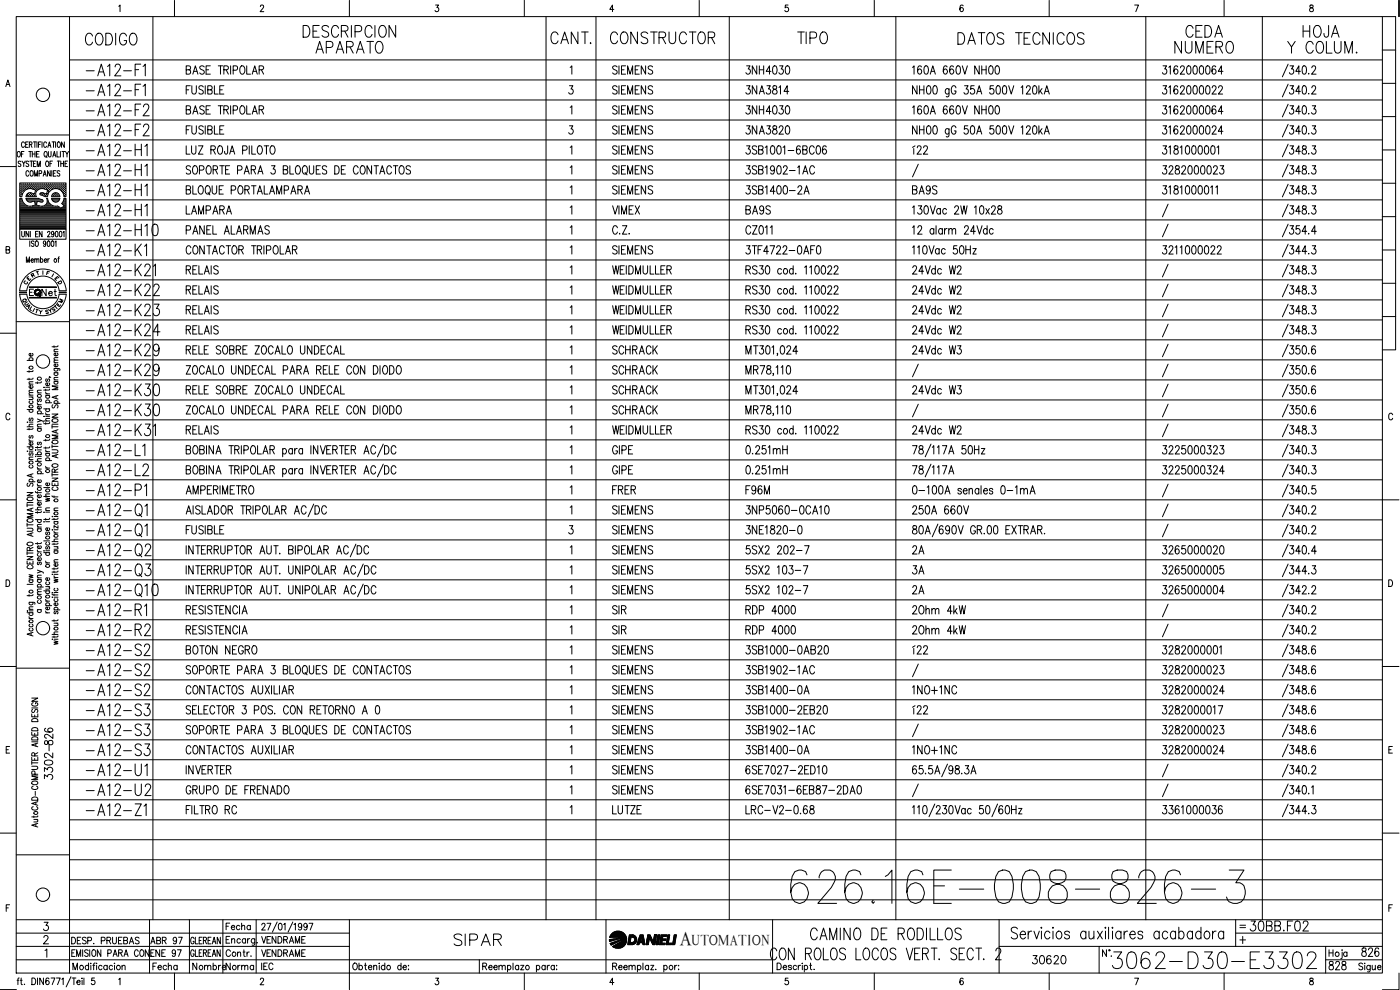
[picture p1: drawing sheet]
<svg xmlns="http://www.w3.org/2000/svg" width="420mm" height="297mm" viewBox="0 0 420 297" stroke-linecap="round" stroke-linejoin="round" font-family="sans-serif">
<defs><g id="words">
<text font-size="15.4" x="236" y="272.3">626.16E-008-826-3</text>
<text font-size="8.8" x="332.7" y="291.7">3062-D30-E3302</text>
<g font-size="7.5">
<text x="24.7" y="156.3">-A12-Q1</text>
<text x="24.7" y="162.3">-A12-Q1</text>
<text x="24.7" y="168.3">-A12-Q2</text>
<text x="24.7" y="174.3">-A12-Q3</text>
<text x="24.7" y="180.3">-A12-Q10</text>
</g>
<g font-size="7.1">
<text x="24.3" y="14.8">CODIGO</text>
<text x="89.6" y="12.3">DESCRIPCION</text>
<text x="93.5" y="17.3">APARATO</text>
<text x="164" y="14.5">CANT.</text>
<text x="182" y="14.5">CONSTRUCTOR</text>
<text x="238.1" y="14.5">TIPO</text>
<text x="286.1" y="14.5">DATOS TECNICOS</text>
<text x="351.4" y="17.3">NUMERO</text>
<text x="354.5" y="12.3">CEDA</text>
<text x="385.2" y="17.3">Y COLUM.</text>
<text x="389.8" y="12.3">HOJA</text>
<text x="24.7" y="24">-A12-F1</text>
<text x="24.7" y="30">-A12-F1</text>
<text x="24.7" y="36">-A12-F2</text>
<text x="24.7" y="42">-A12-F2</text>
<text x="24.7" y="48">-A12-H1</text>
<text x="24.7" y="54">-A12-H1</text>
<text x="24.7" y="60">-A12-H1</text>
<text x="24.7" y="66">-A12-H1</text>
<text x="24.7" y="72">-A12-H10</text>
<text x="24.7" y="78">-A12-K1</text>
<text x="24.7" y="84">-A12-K21</text>
<text x="24.7" y="90">-A12-K22</text>
<text x="24.7" y="96">-A12-K23</text>
<text x="24.7" y="102">-A12-K24</text>
<text x="24.7" y="107.9">-A12-K29</text>
<text x="24.7" y="113.9">-A12-K29</text>
<text x="24.7" y="119.9">-A12-K30</text>
<text x="24.7" y="125.9">-A12-K30</text>
<text x="24.7" y="131.9">-A12-K31</text>
<text x="24.7" y="137.9">-A12-L1</text>
<text x="24.7" y="143.9">-A12-L2</text>
<text x="24.7" y="149.9">-A12-P1</text>
<text x="24.7" y="185.9">-A12-R1</text>
<text x="24.7" y="191.9">-A12-R2</text>
<text x="24.7" y="197.9">-A12-S2</text>
<text x="24.7" y="203.9">-A12-S2</text>
<text x="24.7" y="209.9">-A12-S2</text>
<text x="24.7" y="215.9">-A12-S3</text>
<text x="24.7" y="221.9">-A12-S3</text>
<text x="24.7" y="227.9">-A12-S3</text>
<text x="24.7" y="233.9">-A12-U1</text>
<text x="24.7" y="239.9">-A12-U2</text>
<text x="24.7" y="245.9">-A12-Z1</text>
<text x="135.1" y="285">SIPAR</text>
<text x="242" y="283.3">CAMINO DE RODILLOS</text>
</g>
<g font-size="6.2">
<text x="272.7" y="59.6">BA9S</text>
<text x="16.9" y="224.7" transform="rotate(-90 16.9 224.7)">826</text>
<text x="373.9" y="280.5">30BB.F02</text>
</g>
<text font-size="5.9" x="204" y="283.4">A</text>
<g font-size="5.7">
<text x="222.6" y="29.3">3NA3814</text>
<text x="272.7" y="47.6">í22</text>
<text x="54.7" y="65.6">LAMPARA</text>
<text x="222.6" y="65.6">BA9S</text>
<text x="272.7" y="83.6">24Vdc W2</text>
<text x="272.7" y="89.6">24Vdc W2</text>
<text x="272.7" y="101.6">24Vdc W2</text>
<text x="182.7" y="107.6">SCHRACK</text>
<text x="272.7" y="107.6">24Vdc W3</text>
<text x="182.7" y="119.6">SCHRACK</text>
<text x="272.7" y="119.6">24Vdc W3</text>
<text x="182.7" y="125.6">SCHRACK</text>
<text x="272.7" y="131.6">24Vdc W2</text>
<text x="222.6" y="137.6">0.251mH</text>
<text x="347.5" y="137.6">3225000323</text>
<text x="222.6" y="143.6">0.251mH</text>
<text x="347.5" y="143.6">3225000324</text>
<text x="182.7" y="149.6">FRER</text>
<text x="222.6" y="149.6">F96M</text>
<text x="222.6" y="155.6">3NP5060-0CA10</text>
<text x="272.7" y="155.6">250A 660V</text>
<text x="222.6" y="161.6">3NE1820-0</text>
<text x="222.6" y="167.6">5SX2 202-7</text>
<text x="272.7" y="167.6">2A</text>
<text x="347.5" y="167.6">3265000020</text>
<text x="222.6" y="173.6">5SX2 103-7</text>
<text x="272.7" y="173.6">3A</text>
<text x="347.5" y="173.6">3265000005</text>
<text x="222.6" y="179.6">5SX2 102-7</text>
<text x="272.7" y="179.6">2A</text>
<text x="347.5" y="179.6">3265000004</text>
<text x="222.6" y="185.6">RDP 4000</text>
<text x="272.7" y="185.6">2Ohm 4kW</text>
<text x="222.6" y="191.6">RDP 4000</text>
<text x="272.7" y="191.6">2Ohm 4kW</text>
<text x="54.7" y="197.6">BOTON NEGRO</text>
<text x="272.7" y="197.6">í22</text>
<text x="347.5" y="203.6">3282000023</text>
<text x="222.6" y="209.5">3SB1400-0A</text>
<text x="272.7" y="209.5">1NO+1NC</text>
<text x="347.5" y="209.5">3282000024</text>
<text x="272.7" y="215.5">í22</text>
<text x="347.5" y="221.5">3282000023</text>
<text x="222.6" y="227.5">3SB1400-0A</text>
<text x="272.7" y="227.5">1NO+1NC</text>
<text x="347.5" y="227.5">3282000024</text>
<text x="16.6" y="234.9" transform="rotate(-90 16.6 234.9)">3302-</text>
<text x="182.7" y="245.5">LUTZE</text>
<text x="308.7" y="290.3">30620</text>
<text x="397.6" y="292.1">828</text>
<text x="407.5" y="288.2">826</text>
</g>
<text font-size="5.3" x="11.3" y="90">Net</text>
<g font-size="4.9">
<text x="66.7" y="280.1">Fecha</text>
<text x="44.1" y="284.3">ABR 97</text>
<text x="44.8" y="292.1">Fecha</text>
<text x="56.8" y="292.1">Nombre</text>
<text x="66.7" y="292.1">Norma</text>
<text x="77.3" y="292.1">IEC</text>
</g>
<text font-size="4.4" x="207.6" y="283.4">UTOMATION</text>
<g font-size="4">
<text x="12.7" y="83.6">F</text>
<text x="6" y="86.4">C</text>
<text x="8.1" y="84.3">R</text>
<text x="16.2" y="86.4">D</text>
<text x="5.6" y="92.1">Q</text>
<text x="6.3" y="92.8">U</text>
<text x="6.7" y="93.8">A</text>
<text x="14.8" y="93.8">T</text>
<text x="16.2" y="92.1">M</text>
</g>
<text font-size="3.5" x="370.8" y="279.4">=</text>
</g></defs>
<!-- layer: DCA_A3E2|CART -->
<g fill="none" stroke="#000" stroke-width=".3">
<path d="M4.9 5h410v287h-410zM20.9 5v287M35.6 1.9l.4-.4v2M52.4 .1v4.9M78.1 2l.3-.5 .6 .1 .1 .3-1 1.6h1.1M104.9 .1v4.9M130.7 1.5h.9l-.5 .8a.6 .6 0 0 1 .5 .9 .6 .6 0 0 1-1-.1M157.4 .1v4.9M184.2 2.8h-1.2l.8-1.3v2M209.8 .1v4.9M236.5 1.5h-.8l-.1 .9a.62 .62 0 0 1 .9 0 .62 .62 0 0 1-.1 .9 .62 .62 0 0 1-.9-.2M262.4 .1v4.9"/>
<path d="M289.1 1.8l-.4-.3a1.1 1.1 0 0 0-.6 1 1.1 1.1 0 0 0 .6 1 .59 .59 0 0 0 .4-.9 .59 .59 0 0 0-.9-.1l-.1 .3M314.9 .1v4.9M340.5 1.5h1.2l-.8 2M367.4 .1v4.9M393.2 1.6v.5a.75 .75 0 0 1 .9 .5 .75 .75 0 0 1-.3 .9 .65 .65 0 0 1-.8-.7 .65 .65 0 0 1 .9-.5l.2-.3-.1-.4zM414.9 5h3.9v100h-3.9M414.9 15h3.9M419.9 .1v4.9M1.7 26l.7-2 .6 2M1.9 25.3h.9M414.9 35h3.9M414.9 25h3.9"/>
<path d="M0 50h4.9M4.9 40.5h16M5.4 45.5h.1a.86 .86 0 0 1 .6 .8 .86 .86 0 0 1-.6 .8 1.2 1.2 0 0 1-.1-1.6zM6 56.8h.1M6 56.2h.1M6 55.5h.1M6 57.4h.1M6 58.1h.1M6 58.7h.1M6 60h.5M6 59.7h.4M6.2 57.1h.2"/>
<path d="M6.2 56.5h.2M6.2 55.9h.2M6.2 55.2h.2M6.2 57.8h.2M6.2 58.4h.2M6.3 48.5a.42 .42 0 0 0-.7-.1 .42 .42 0 0 0 .1 .7l.4 .1a.43 .43 0 0 1 .1 .7 .43 .43 0 0 1-.7-.2M6.3 55.1v.2M6.3 55.8v.2M6.3 56.4v.2M6.3 57.1v.1M6.3 57.7v.2M6.3 58.3v.2"/>
<path d="M6.4 46.2h.5M6.5 59.5h-.6v9.3h13.9v-9.3h-.6l-.7 1.6 .8 .7M6.5 56.8h.2M6.5 56.2h.2M6.5 55.5h.2M6.5 57.4h.2M6.5 58.1h.1M6.6 59.5a2.48 2.48 0 0 0 3.2 2.3M6.6 48.3l.5 .8 .5-.8M6.6 55.5v.1M6.6 56.1v.1M6.6 56.8v.1"/>
<path d="M6.6 57.4v.1M6.6 58v.2M6.9 57.1h.1M6.9 56.5h.1M6.9 55.9h.1M6.9 55.2h.1M6.9 55.1v.2M6.9 55.8v.2M6.9 56.4v.2M6.9 57.1v.1M7.1 49.1v.9M7.2 56.8h.1"/>
<path d="M7.2 56.2h.1M7.2 55.5h.1M7.2 45.5h-.8v1.6M7.2 55.5v.1M7.2 56.1v.1M7.2 56.8v.1M7.3 43l-.3-.4a.86 .86 0 0 0-.6 .8 .86 .86 0 0 0 .6 .8l.3-.4M7.5 56.5h.2M7.5 55.9h.2M7.5 55.2h.2M7.6 55.1v.2M7.6 55.8v.2"/>
<path d="M7.6 56.4v.2M7.7 43.3h.5M7.8 56.8h.1M7.8 56.2h.2M7.8 55.5h.2M7.9 55.5v.1M7.9 56.1v.1M7.9 56.8h.1M7.9 59.7h3.7M8 58.7h.1M8 60h4.5M8.1 56.5h.2"/>
<path d="M8.1 55.9h.2M8.1 55.2h.2M8.1 58.4h.2M8.2 55.1v.2M8.2 55.8v.2M8.2 56.4v.2M8.2 58.3v.2M8.4 56.2h.2M8.4 55.5h.2M8.4 58.7h.2M8.5 42.6h-.8v1.6h.8M8.5 55.5v.1"/>
<path d="M8.5 56.1v.1M8.5 58.7v.1M8.6 58.1l-.1 .1M8.6 48.5l-.3-.2-.5 .2 .1 .5 .6 .3 .1 .4-.3 .3-.5-.3M8.6 51.6l-.2-.4a.86 .86 0 0 0-.6 .8 .86 .86 0 0 0 .6 .9l.2-.4M8.6 45.5h.8M8.8 56.5h.1M8.8 55.9h.1M8.8 55.2h.1M8.8 58.4h.1M8.8 43.3h.7v-.6l-.7-.1v1.6M8.8 55.1v.2"/>
<path d="M8.8 55.8v.2M8.8 56.4v.1M8.8 58.3v.2M9 48.3h.8M9.1 45.5v1.6M9.1 56.2h.1M9.1 55.5h.1M9.1 58.1h.1M9.1 58.7h.1M9.1 55.5v.1M9.1 56.1v.1M9.1 58v.2"/>
<path d="M9.1 58.7v.1M9.2 51.3l.2-.1a.86 .86 0 0 1 .6 .8 .86 .86 0 0 1-.6 .9 1.2 1.2 0 0 1-.2-1.6zM9.2 43.3l.4 .9M9.4 57.9l.9 .3 .4-1.1-1-.4a2.46 2.46 0 0 0-3.1 2.3M9.4 57.9l-1 .1-.6 1h3.1a1.78 1.78 0 0 1 .5-2 1.78 1.78 0 0 1 2-.3l.9 .4-.4 1.1-.9-.3M9.4 48.3v1.7M9.4 56.5h.2M9.4 55.9h.2M9.4 55.2h.2M9.4 58.4h.2M9.5 55.1v.2M9.5 55.8v.2"/>
<path d="M9.5 56.4v.1M9.5 58.3v.2M9.7 46.2h.8M9.7 45.5v1.6M9.7 56.2h.2M9.7 55.5h.2M9.7 58.7h.2M9.8 58.2h.1M9.8 55.5v.1M9.8 56.1v.1M9.8 58.7v.1M10 42.6h.9"/>
<path d="M10 49.1h.5M10 56.5h.2M10 55.9h.2M10 55.2h.2M10 58.4h.2M10.1 55.1v.2M10.1 55.8v.2M10.1 56.4v.2M10.1 58.3v.2M10.3 52.9v-1.7l.5 1.7 .5-1.7v1.7M10.3 56.2h.2M10.3 55.5h.2"/>
<path d="M10.3 58.7h.2M10.4 56.8h.1M10.4 55.5v.1M10.4 56.1v.1M10.4 58.7v.1M10.5 42.6v1.6M10.5 58.1h.1M10.5 45.5v1.6M10.7 56.5h.1M10.7 55.9h.1M10.7 55.2h.1M10.8 55.1v.2"/>
<path d="M10.8 55.8v.2M10.8 56.4v.2M10.8 48.3h-.8v1.7h.8M10.8 57.1h.1M11 46.2h.5M11 56.8h.1M11 56.2h.1M11 55.5h.1M11 55.5v.1M11 56.1v.1M11 56.8v.1M11.1 42.6v1.6"/>
<path d="M11.2 50v-1.7l.4 1.7 .5-1.7v1.7M11.3 56.5h.2M11.3 55.9h.2M11.3 55.2h.2M11.4 55.1v.2M11.4 55.8v.2M11.4 56.4v.2M11.6 43.3h.5M11.6 56.2h.2M11.6 55.5h.2M11.7 55.5v.1M11.7 56.1v.1"/>
<path d="M11.7 59.6l-3.9-.1 .3 .7 .6 .4 1.6-.3 .3 1.2-.9 .3M11.7 59.6l1.2 .6-.1 .4h-.6M11.7 52.1l.8-.2-.1-.6-.7-.1v1.7M11.8 45.5h-.8v1.6h.8M11.9 56.5h.2M11.9 55.9h.2M11.9 55.2h.2M12 55.1v.2M12 55.8v.2M12 56.4v.2M12.2 57.9l-.2 .5 1.1 .4M12.2 56.2h.2"/>
<path d="M12.2 55.5h.2M12.2 58.1h.2M12.3 42.6h-.7v1.6M12.3 55.5v.1M12.3 56.1v.1M12.3 58v.2M12.6 56.5h.1M12.6 55.9h.1M12.6 55.2h.1M12.6 58.4h.1M12.6 42.6v1.6M12.7 55.1v.2"/>
<path d="M12.7 55.8v.2M12.7 56.4v.1M12.7 58.3v.2M12.9 56.2h.1M12.9 55.5h.1M12.9 58.1h.1M13 52.9l.4-1.7 .5 1.7M13 55.5v.1M13 56.1v.1M13 58v.2M13 57.9h-.8M13.1 52.3h.6"/>
<path d="M13.2 56.5h.2M13.2 55.9h.2M13.2 55.2h.2M13.2 58.4h.2M13.3 55.1v.2M13.3 55.8v.2M13.3 56.4v.2M13.3 58.3v.2M13.5 45.5h.1a.86 .86 0 0 1 .6 .8 .86 .86 0 0 1-.6 .8 1.09 1.09 0 0 1-.1-1.6zM13.5 56.2h.2M13.5 55.5h.2M13.5 58.7h.2"/>
<path d="M13.6 55.5v.1M13.6 56.1v.1M13.6 58.7v.1M13.8 46.8l.3 .5M13.8 56.5h.2M13.8 55.9h.2M13.8 55.2h.2M13.8 58.4h.2M13.9 48.4l.2-.1a.86 .86 0 0 1 .6 .9 .86 .86 0 0 1-.6 .8 1.09 1.09 0 0 1-.2-1.6zM13.9 55.1v.2M13.9 55.8v.2M13.9 56.4v.2"/>
<path d="M13.9 58.3v.2M14 43l-.3-.4a.88 .88 0 0 0-.6 .8 .88 .88 0 0 0 .6 .8l.3-.4M14.1 56.8h.2M14.1 56.2h.2M14.1 55.5h.2M14.1 58.1h.2M14.1 58.7h.1M14.2 55.5v.1M14.2 56.1v.1M14.2 56.8v.1M14.2 58v.2M14.3 57.4h.1"/>
<path d="M14.4 44.2l.4-1.6 .5 1.6M14.4 58.2a2.48 2.48 0 0 1 2.7-1.6 2.48 2.48 0 0 1 2.1 2.4h.6v-4.1h-13.9v4.1h.6M14.5 58.2l-.2 .8h-.8l-.4-.2M14.5 57.1h.1M14.5 56.5h.1M14.5 55.9h.1M14.5 55.2h.1M14.5 57.8h.1M14.5 45.5l.1 1.3 .3 .3 .4-.3v-1.3M14.5 43.7h.6M14.6 55.1v.2M14.6 55.8v.2"/>
<path d="M14.6 56.4v.2M14.6 57.1v.1M14.6 57.7h.1M14.8 56.8h.1M14.8 56.2h.1M14.8 55.5h.1M14.9 55.5v.1M14.9 56.1v.1M14.9 56.8v.1M15 49.1h.5M15.1 51.2v1.7l-.8-1.7v1.7M15.1 56.5h.2"/>
<path d="M15.1 55.9h.2M15.1 55.2h.2M15.2 55.1v.2M15.2 55.8v.2M15.2 56.4v.2M15.4 56.8h.1M15.4 56.2h.2M15.4 55.5h.2M15.5 59.5h2.5a1.24 1.24 0 0 1-1.1 1.1 1.24 1.24 0 0 1-1.4-.8M15.5 55.5v.1M15.5 56.1v.1M15.5 56.8h.1"/>
<path d="M15.5 59.5l.1 .3M15.5 51.2v1.7M15.5 58.7a1.24 1.24 0 0 1 1.4-.9 1.24 1.24 0 0 1 1.1 1.2h-2.5M15.6 58.7l-.1 .3M15.6 42.6h.9M15.6 59.7h2.2M15.7 48.3h-.7v1.7M15.7 56.5h.2M15.7 55.9h.2M15.7 55.2h.2M15.7 60h2M15.8 47.1l.5-1.6 .5 1.6"/>
<path d="M15.8 55.1v.2M15.8 55.8v.2M15.8 56.4v.2M15.9 58.4l-.1 .1M16 46.6h.6M16 52h.5M16 42.6v1.6M16 56.2h.2M16 55.5h.2M16 58.7h.2M16.1 55.5v.1M16.1 56.1v.1"/>
<path d="M16.1 58.1v.1M16.1 58.7v.1M16.2 58.1h.1M16.4 56.5h.2M16.4 55.9h.2M16.4 55.2h.2M16.4 58.4h.2M16.5 55.1v.2M16.5 55.8v.2M16.5 56.4v.1M16.5 58.3v.2M16.7 42.6v1.6"/>
<path d="M16.7 56.2h.1M16.7 55.5h.1M16.7 58.1h.1M16.7 58.7h.1M16.8 55.5v.1M16.8 56.1v.1M16.8 58v.2M16.8 58.7v.1M16.8 51.2h-.8v1.7h.8M17 56.5h.2M17 55.9h.2M17 55.2h.2"/>
<path d="M17 58.4h.2M17.1 45.5v1.6h.7M17.1 55.1v.2M17.1 55.8v.2M17.1 56.4v.1M17.1 58.3v.2M17.2 48.3h.8M17.3 56.2h.2M17.3 55.5h.2M17.3 58.7h.2M17.4 42.7l.1-.1a.86 .86 0 0 1 .6 .8 .86 .86 0 0 1-.6 .8 1.2 1.2 0 0 1-.1-1.5zM17.4 55.5v.1"/>
<path d="M17.4 56.1v.1M17.4 58.7v.1M17.6 48.3v1.7M17.7 56.5h.1M17.7 55.9h.1M17.7 55.2h.1M17.7 55.1v.2M17.7 55.8v.2M17.7 56.4v.2M17.9 51.4a.41 .41 0 0 0-.6-.1 .41 .41 0 0 0 .1 .6l.3 .2a.43 .43 0 0 1 .1 .7 .43 .43 0 0 1-.7-.2M17.9 56.8h.2M17.9 56.2h.2"/>
<path d="M17.9 55.5h.2M18 55.5v.1M18 56.1v.1M18 56.8v.1M18.1 45.5v1.6M18.2 49.1h.8M18.2 48.3v1.7M18.3 56.5h.2M18.3 55.9h.2M18.3 55.2h.2M18.4 57.1h.1M18.4 55.1v.2"/>
<path d="M18.4 55.8v.2M18.4 56.4v.2M18.6 45.5h.8M18.6 56.8h.2M18.6 56.2h.2M18.6 55.5h.2M18.7 57.4h.1M18.7 55.5v.1M18.7 56.1v.1M18.7 56.8v.1M18.9 57.1h.2M18.9 56.5h.2"/>
<path d="M18.9 55.9h.2M18.9 55.2h.2M18.9 57.8h.2M19 45.5v1.6M19 55.1v.2M19 55.8v.2M19 56.4v.2M19 57.1v.1M19 57.7v.2M19 48.3v1.7M19.2 56.8h.2M19.2 56.2h.2"/>
<path d="M19.2 55.5h.2M19.2 57.4h.2M19.2 58.1h.2M19.2 60h.5M19.3 42.6v1.6l-.8-1.6v1.6M19.3 55.5v.1M19.3 56.1v.1M19.3 56.8v.1M19.3 57.4v.1M19.3 58v.2M19.3 59.7h.4M19.4 58.7l-.1 .1"/>
<path d="M19.5 49.1h.5M19.6 57.1h.1M19.6 56.5h.1M19.6 55.9h.1M19.6 55.2h.1M19.6 57.8h.1M19.6 58.4h.1M19.6 45.5l.5 .7 .5-.7M19.6 55.1v.2M19.6 55.8v.2M19.6 56.4v.2M19.6 57.1v.1"/>
<path d="M19.6 57.7v.2M19.6 58.3v.2M20.1 46.2v.9M20.3 48.3h-.8v1.7h.8M414.9 55h3.9M414.9 45h3.9M1.8 75l1-.2v-.7l-1-.1v2l1-.1 .1-.6-.4-.3M5.9 68.8v3h13.9v-3M6 64.4h13.7M6 64.1h13.7M6 63.8h13.7M6 63.5h13.7"/>
<path d="M6 63.1h13.7M6 62.9h13.7M6 62.5h12.1M6 62.2h11.7M6 61.9h2.3M6 61.6h1.6M6 61.2h1.2M6 60.9h.9M6 60.6h.8M6 60.3h.6M6 64.8h13.7M6 65.1h13.7"/>
<path d="M6 65.4h13.7M6 65.7h13.7M6 66h13.7M6 66.3h13.7M6 66.7h13.7M6 67h13.7M6 67.3h13.7M6 67.6h13.7M6 67.9h13.7M6 68.2h13.7M6 68.6h13.7M6.5 69.4l.1 1.4 .3 .3 .4-.3v-1.4"/>
<path d="M7.9 78.7v-1.6l.5 1.6 .4-1.6v1.6M8.3 60.3h1.7M8.6 69.4v1.7l-.8-1.7v1.7M8.9 72.3v1.6M9.1 69.4v1.7M9.3 78.1h.7l-.1-.4a.46 .46 0 0 0-.6 .5 .46 .46 0 0 0 .7 .3M9.7 61.9h2.1M10.2 72.5a.41 .41 0 0 0-.6-.2 .41 .41 0 0 0 0 .7l.4 .1a.43 .43 0 0 1 .1 .7 .43 .43 0 0 1-.7-.1M10.4 78l.3-.4 .3 .1v1M10.4 77.6v1.1M10.4 60.3h.7M10.5 60.6h.5"/>
<path d="M10.6 60.9h.4M10.6 61.6h.3M10.7 61.2h.2M10.7 70.2h.5M10.8 72.4l.1-.1a.86 .86 0 0 1 .6 .8 .86 .86 0 0 1-.6 .8 1.2 1.2 0 0 1-.1-1.5zM11 78l.3-.4 .3 .1 .1 1M11.5 69.4h-.8v1.7h.8M11.6 60.3h1.3M12.1 60.6l-.9-.3-.3 1.2 1.8 .4M12.1 77.9a.47 .47 0 0 1 .8-.1 .47 .47 0 0 1-.1 .7l-.2 .2-.5-.2M12.1 77.1v1.6M12.6 69.4v1.7l-.8-1.7v1.7"/>
<path d="M13.2 61.9h2.8M13.3 78.1h.7l-.1-.3a.47 .47 0 0 0-.6 .1 .47 .47 0 0 0 0 .6l.3 .2 .4-.2M13.7 61.6h1.6M13.8 72.8l-.2 .4a.45 .45 0 0 1-.6-.4 .45 .45 0 0 1 .6-.4l.2 .4-.2 1.1h-.3l-.3-.2M14 61.2h.9M14.1 60.9h.5M14.3 69.8l.2-.4 .5 .3-.8 1.4h.9M14.3 60.6h.2M14.3 60.3h.1M14.4 72.4l.1-.1a.96 .96 0 0 1 0 1.6l-.3-.3zM14.4 77.6v1.1M14.4 60.2l.2 .5a2.51 2.51 0 0 0 2.7 1.1l.9 .7 1.1-.6"/>
<path d="M14.5 60.2l-.3-.7h-.2a1.59 1.59 0 0 1-1.3 2.4M14.8 77.6l-.4 .5M15.5 72.4l.2-.1a.96 .96 0 0 1 0 1.6l-.4-.7zM16 60.3h1.4M16.2 70l-.2 .3a.42 .42 0 0 1-.6-.4 .42 .42 0 0 1 .7-.2v1.1l-.3 .3-.3-.3M16.5 72.6l.3-.3v1.6M16.8 69.5l.1-.1a.96 .96 0 0 1 0 1.7l-.3-.3zM17.4 77.6h.4M17.8 77.1l-.2 .1-.1 1.5M17.9 69.5l.2-.1a.96 .96 0 0 1 0 1.7l-.3-.3zM18.3 62.5h1.4M18.8 60.9h.9"/>
<path d="M18.8 62.2h.9M18.8 61.2h.9M18.9 69.7l.3-.3v1.7M19 60.6h.7M19.1 61.6h.6M19.1 60.3h.6M19.4 61.9h.3M414.9 75h3.9M414.9 65h3.9M0 100h4.9M4.9 96.5h16M5.9 87.2a7 7 0 0 1 7-6.5 7 7 0 0 1 7 6.5"/>
<path d="M5.9 88.2a7 7 0 0 0 7 6.5 7 7 0 0 0 7-6.5M8 87.2a4.9 4.9 0 0 1 4.9-4.4 4.9 4.9 0 0 1 4.9 4.4M8 88.2a4.9 4.9 0 0 0 4.9 4.4 4.9 4.9 0 0 0 4.9-4.4M8.8 86.1h8.1v.2h-8.1M8.8 89.2h8.1v.2h-8.1zM8.9 86.2h7.9M8.9 89.3h7.9M10.1 86.8h-1.3v1.9M10.8 92.8l.7 .2M11.9 93.1l.3 .5 .5-.4M12.2 93.6l-.1 .6M414.9 95h3.9"/>
<path d="M414.9 85h3.9M8.1 108.1h1.8M8.7 111.2v.5M8.7 113.5v.5M8.7 119.1h1.2M8.7 118.6h1.2M8.7 115.3h1.2M9 108.1l-.2-.1a.53 .53 0 0 1 .5-.7 .53 .53 0 0 1 .5 .7l-.1 .1M9.6 119.1l.3 .4-.1 .3-1.1 .1M9.7 115.7l.1 .1a.52 .52 0 0 1-.5 .7 .52 .52 0 0 1-.4-.7l.3-.1v.8M9.7 106a.49 .49 0 0 1-.1 .7 .49 .49 0 0 1-.6 0 .49 .49 0 0 1-.1-.6l.3-.1v.8M9.9 117.8l-1.1 .1-.1 .3 .4 .4"/>
<path d="M9.9 117.1h-1.1l-.1 .4 .4 .3M9.9 114.5l-1.1 .1-.1 .3 .4 .4M9.9 113.4l-.3 .4h-1.5M9.9 111.2l-.1 .2-1.7 .1M11.2 114.6v.5M11.2 117.9h1.2M11.5 119.7l-.3 .3 .3 .5 .4-.8h.4l.1 .5-.3 .3M12.4 117.1h-1.1l-.1 .4 .4 .4M12.4 114.5l-.3 .4h-1.5M13.1 116.2h.2zM13.7 117.6l.1 .4 .4 .2M13.7 116.8v.4"/>
<path d="M13.7 118.6h1.2M13.7 118.2h1.2M13.7 116.2h1.2M14 118.6a.49 .49 0 0 0 0 .8 .49 .49 0 0 0 .7 0 .49 .49 0 0 0-.1-.8M14 113.7l-.3 .2 .3 .6 .4-.8h.4l.1 .5-.3 .3M14.6 114.9l.2 .1a.53 .53 0 0 1-.5 .7 .53 .53 0 0 1-.4-.8h.3v.8M14.8 113.1v.2v-.2l.4 .2M14.9 116.7l-.1 .3h-1.7M16.2 110.6h1.6l.1 .6M16.2 103.7v.6M16.2 114.5h1.2M16.2 114h1.2"/>
<path d="M16.2 111.8h1.2M16.2 108.8h1.2M16.2 105.5h1.2M16.5 114.5a.55 .55 0 0 0 .2 .9 .55 .55 0 0 0 .7-.7l-.3-.2M16.5 111.8l-.2 .2a.51 .51 0 0 0 .6 .7 .51 .51 0 0 0 .2-.9M16.5 110.6l-.2 .1a.53 .53 0 0 0 .5 .7 .53 .53 0 0 0 .5-.7l-.2-.1M16.8 118.9v.6M17.1 109.2a.49 .49 0 0 1 0 .7 .49 .49 0 0 1-.6 .1 .49 .49 0 0 1-.1-.7l.3-.1v.9M17.1 105.9l.2 .2a.51 .51 0 0 1-.5 .7 .51 .51 0 0 1-.4-.8l.3-.1v.9M17.4 118.6l-1.8 .6 1.8 .5M17.4 115.8h-1.8l1.8 .6-1.8 .5h1.8M17.4 113.2l-1.1 .1-.1 .3 .4 .4"/>
<path d="M17.4 108.1h-1.1l-.1 .4 .4 .3M17.4 107.3l-1.1 .1-.1 .3 .4 .4M17.4 104.8h-1.1l-.1 .4 .4 .3M17.4 103.7l-.3 .3h-1.5M3 124.4a.61 .61 0 0 0-.8-.4 .61 .61 0 0 0-.4 .7v.5a.61 .61 0 0 0 .4 .8 .61 .61 0 0 0 .8-.5M8.1 135.4h.2zM8.1 126.6h.2zM8.1 128h1.8M8.1 134.1h1.8M8.1 122.9h1.8M8.7 131.8l.1 .4 .4 .2M8.7 128.5v.5"/>
<path d="M8.7 137.9h1.2M8.7 135.4h1.2M8.7 132.4h1.2M8.7 126.6h1.2M9 139.6l-.2 .2a.51 .51 0 0 0 .6 .7 .51 .51 0 0 0 .3-.9M9 135.8l-.3 .3 .1 .5h.3l.3-.7 .3-.1 .2 .3-.2 .5M9 134.1l-.2 .1a.52 .52 0 0 0 .5 .7 .52 .52 0 0 0 .4-.8M9 130.7l-.3 .3 .3 .5 .4-.7h.4l.1 .4-.2 .3M9 125.4l-.3 .3 .3 .5 .4-.7h.4l.1 .4-.2 .3M9 122.9l-.2 .1a.52 .52 0 0 0 .5 .7 .52 .52 0 0 0 .4-.8M9 120.3l-.2 .1a.53 .53 0 0 0 .5 .7 .53 .53 0 0 0 .5-.7l-.1-.1M9.7 132.7l.1 .2a.52 .52 0 0 1-.5 .7 .52 .52 0 0 1-.4-.8l.3-.1v.9"/>
<path d="M9.9 137.1l-1.1 .1-.1 .4 .4 .3M9.9 128.4l-.3 .4h-1.5M9.9 127.3l-1.1 .1-.1 .3 .4 .3M10.6 136.9h.2zM10.6 135h.2zM10.6 138.4h1.8M10.6 136.4h1.8M11.2 125.7l1.2 .5-1.2 .4M11.2 120.8l.1 .4 .4 .2M11.2 134v.5M11.2 136.9h1.2M11.2 135h1.2"/>
<path d="M11.2 128.6h1.2M11.2 128.1h1.2M11.2 124.1h1.8M11.2 121.4h1.2M11.5 136.4a.49 .49 0 0 1 0-.7 .49 .49 0 0 1 .7 0 .49 .49 0 0 1-.1 .7M11.5 132.7l-.3 .3 .3 .5 .4-.8h.4l.1 .5-.3 .3M11.5 128.6l-.2 .1a.52 .52 0 0 0 .5 .8 .52 .52 0 0 0 .3-.9M11.5 124.1a.51 .51 0 0 1-.1-.7 .51 .51 0 0 1 .8 0 .51 .51 0 0 1-.1 .7M12.1 121.9a.5 .5 0 0 1 .1 .7 .5 .5 0 0 1-.7 0 .5 .5 0 0 1 .1-.7h.1v.9M12.4 137.6l-1.1 .1-.1 .3 .4 .4M12.4 133.9l-.3 .4h-1.5M12.4 127.3h-1.1l-.1 .4 .4 .4"/>
<path d="M12.4 126.2l.5 .2 .1 .3M13.1 124.9h.2zM13.1 126.3h1.8M13.1 122.7h1.8M13.7 139.9l.1 .3 .4 .2M13.7 135l.1 .3 .4 .2M13.7 123.9l.1 .3 .4 .2M13.7 126.8v.5M13.7 131.8v.5M13.7 134.1v.5M13.7 138.2h1.8M13.7 136h1.2"/>
<path d="M13.7 135.5h1.2M13.7 124.9h1.2M13.7 124.4h1.2M13.7 120.8h1.8M14 138.2l-.2-.1a.52 .52 0 0 1 .5-.8 .52 .52 0 0 1 .3 .9M14 136a.55 .55 0 0 0 .2 1 .55 .55 0 0 0 .7-.7l-.3-.3M14 122.7l-.2 .1a.52 .52 0 0 0 .5 .7 .52 .52 0 0 0 .3-.8M14 120.8l-.2-.1a.52 .52 0 0 1 .5-.7 .52 .52 0 0 1 .3 .8M14.9 134.1l-.1 .3h-1.7M14.9 131.7l-.3 .4h-1.5M14.9 126.7l-.3 .4h-1.5M14.9 125.5l-1.1 .1-.1 .4 .4 .3"/>
<path d="M15.6 134.9h1.3l.5 .5-.1 .3-.4 .2h-1.3M15.6 124.2h1.8l-1.8 1h1.8M15.6 128h1.8M15.6 127.5v1M15.6 133.5v.9M15.6 133.9h1.8M15.6 127.3h1.8M15.7 139.4a.89 .89 0 0 1 1-.3 .89 .89 0 0 1 .6 .8 .88 .88 0 0 1-1 .4 .88 .88 0 0 1-.6-.9zM15.7 132.4a.88 .88 0 0 1 1-.4 .88 .88 0 0 1 .6 .9 .89 .89 0 0 1-1 .3 .89 .89 0 0 1-.6-.8zM15.7 125.9a.88 .88 0 0 1 1-.4 .88 .88 0 0 1 .6 .9 .88 .88 0 0 1-1 .4 .88 .88 0 0 1-.6-.9zM15.9 121.4l-.3 .4 .1 .5h.6l.3-.7 .5-.2 .3 .4-.3 .6M16.2 121h1.8"/>
<path d="M16.5 121l-.2-.1a.53 .53 0 0 1 .5-.7 .53 .53 0 0 1 .5 .7l-.2 .1M16.8 129.1v.7M16.8 136.5v.7M17.4 136.3l-1.8 .5 1.8 .6M17.4 130.5h-1.8l1.8 .6-1.8 .5h1.8M17.4 128.9l-1.8 .6 1.8 .5M418 124.4a.61 .61 0 0 0-.8-.4 .61 .61 0 0 0-.4 .7v.5a.61 .61 0 0 0 .4 .8 .61 .61 0 0 0 .8-.5M0 150h4.9M8.1 158.5h1.6l.2 .4-.2 .5h-1.6M8.1 147.8h1.8l-1.8 .9h1.8M8.1 151.1v.9M8.1 157v.9"/>
<path d="M8.1 157.5h1.8M8.1 151.5h1.8M8.1 150.8h1.8M8.2 155.9a.88 .88 0 0 1 1-.4 .88 .88 0 0 1 .6 .9 .88 .88 0 0 1-1 .4 .88 .88 0 0 1-.6-.9zM8.2 149.4a.88 .88 0 0 1 1-.3 .88 .88 0 0 1 .6 .9 .88 .88 0 0 1-1 .3 .88 .88 0 0 1-.6-.9zM8.4 145l-.3 .3 .3 .6h.3l.4-.7a.48 .48 0 0 1 .7-.2 .48 .48 0 0 1 0 .8l-.1 .1M8.7 144.6h1.8M9 144.6l-.2-.2a.53 .53 0 0 1 .5-.7 .53 .53 0 0 1 .5 .7l-.1 .2M9.3 142.4v.6M9.3 152.6v.7M9.9 159.8l-1.8 .6 1.8 .5M9.9 154.1h-1.8l1.8 .5-1.8 .6h1.8"/>
<path d="M9.9 152.4l-1.8 .6 1.8 .5M9.9 142.1l-1.8 .6 1.8 .5M10.6 147.4l.4 .4h1.4M10.6 155.9h1.8M10.6 153h1.8M11.2 149.7l.1 .4 .4 .2M11.2 145.2l.1 .4 .4 .2M11.2 140.2l.1 .3 .4 .2M11.2 147.5v.5M11.2 153.5v.5M11.2 158.7h1.2M11.2 158.1h1.2"/>
<path d="M11.2 150.3h1.2M11.2 145.8h1.2M11.2 142.1h1.8M11.2 140.7h1.2M11.5 158.7a.51 .51 0 0 0-.1 .7 .51 .51 0 0 0 .8 0 .51 .51 0 0 0-.1-.7M11.5 155.9a.51 .51 0 0 0-.1 .7 .51 .51 0 0 0 .8 0 .51 .51 0 0 0-.1-.7M11.5 142.1a.51 .51 0 0 1-.1-.7 .51 .51 0 0 1 .8 0 .51 .51 0 0 1-.1 .7M12.1 150.7a.51 .51 0 0 1 .1 .7 .51 .51 0 0 1-.7 .1 .51 .51 0 0 1-.1-.7l.3-.1v.9M12.1 148.4a.5 .5 0 0 1 .1 .8 .5 .5 0 0 1-.7 0 .5 .5 0 0 1 .1-.8h.1v.9M12.1 144a.51 .51 0 0 1 .1 .7 .51 .51 0 0 1-.7 0 .51 .51 0 0 1-.1-.7h.3v.8M12.4 157.3l-1.1 .1-.1 .4 .4 .3M12.4 153.4l-.3 .4h-1.5"/>
<path d="M12.4 152.2l-1.1 .1-.1 .3 .4 .4M13.1 156.5h.2zM13.1 153.7h.2zM13.1 149h1.8M13.1 146.3h1.8M13.7 149.4l1.2 .3-1.2 .2 1.2 .3-1.2 .3M13.7 156.5h1.2M13.7 155.6v.5M13.7 153.7h1.2M13.7 153.2h1.2M13.7 140.4h1.2M14 159.6l-.3 .3 .3 .5 .4-.7h.4l.1 .4-.3 .3"/>
<path d="M14.6 158.4a.5 .5 0 0 1 .1 .6 .5 .5 0 0 1-.7 .1 .5 .5 0 0 1-.1-.7h.3v.8M14.6 144.9l.2 .1a.53 .53 0 0 1-.5 .7 .53 .53 0 0 1-.4-.8h.3v.8M14.9 155.5l-.3 .4h-1.5M14.9 152.4l-1.1 .1-.1 .3 .4 .4M14.9 148.2h-1.1l-.1 .4 .4 .4M15.6 158.9h.2zM15.6 155h.2zM15.6 148.7l.4 .4h1.4M15.6 144.8v.9h1.8v-.9M15.6 143.5h1.8l-1.8 .9h1.8M15.6 142.4h1.8M15.6 141.9v1"/>
<path d="M16 146.1a.53 .53 0 0 0-.4 .7 .53 .53 0 0 0 .7 .3h.4a.53 .53 0 0 0 .7-.3 .53 .53 0 0 0-.4-.7M16.2 159.4l.1 .3 .4 .2M16.2 156.5h1.2M16.2 153.2h1.2M16.2 148.8v.5M16.2 155.5v.5M16.2 159.9h1.2M16.2 158.9h1.2M16.2 155h1.2M16.5 156.5a.55 .55 0 0 0 .2 .9 .55 .55 0 0 0 .7-.7l-.3-.2M16.5 141.7l-.1-.9h-.7l-.1 .9h1.8M16.5 145.1v.6"/>
<path d="M17.4 157.7v.8l-1.2-.8v.8M17.4 155.4l-.3 .4h-1.5M17.4 152.4l-1.1 .1-.1 .4 .4 .3M17.4 140.7l-.9 .5M414.9 150h5M1.8 174a1 1 0 0 1 1.1 1 1 1 0 0 1-1.1 1zM8.1 168.3v.9h1.8v-.9M8.1 167h1.8l-1.8 .9h1.8M8.1 175.3h1.8M8.1 165.9h1.8M8.1 165.5v.9M8.2 162.9a.88 .88 0 0 1 1-.3 .88 .88 0 0 1 .6 .9 .88 .88 0 0 1-1 .3 .88 .88 0 0 1-.6-.9z"/>
<path d="M8.6 169.7a.52 .52 0 0 0-.5 .6 .52 .52 0 0 0 .7 .4h.4a.52 .52 0 0 0 .7-.4 .52 .52 0 0 0-.4-.6M8.7 172.4l1.2 .3-1.2 .3 1.2 .2-1.2 .3M8.7 178.4v.5M8.7 174h1.2M9 174a.55 .55 0 0 0 .2 .9 .55 .55 0 0 0 .7-.7l-.2-.2M9 165.2l-.1-.8-.6-.1-.2 .9h1.8M9 168.7v.5M9.3 160v.7M9.9 178.4l-.3 .3h-1.5M9.9 164.2l-.9 .5M11.2 171.1l1.2 .4-1.2 .4M11.2 165l.1 .4 .4 .2"/>
<path d="M11.2 178.3h1.2M11.2 176.1h1.8M11.2 173.9h1.2M11.2 173.4h1.2M11.2 165.6h1.2M11.2 162.8v.5M11.5 176.1a.49 .49 0 0 1 0-.7 .49 .49 0 0 1 .7 0 .49 .49 0 0 1-.1 .7M11.5 173.9a.51 .51 0 0 0-.1 .7 .51 .51 0 0 0 .8 0 .51 .51 0 0 0-.1-.7M11.5 168.6l-.3 .3 .1 .5h.3l.3-.7 .2-.1 .3 .3-.3 .5M11.5 166a.51 .51 0 0 0-.1 .8 .51 .51 0 0 0 .8 0 .51 .51 0 0 0-.1-.8M12.1 167.3a.5 .5 0 0 1 .1 .8 .5 .5 0 0 1-.7 0 .5 .5 0 0 1 .1-.8h.1v.9M12.1 163.8a.51 .51 0 0 1 .1 .7 .51 .51 0 0 1-.7 0 .51 .51 0 0 1-.1-.7h.3v.8"/>
<path d="M12.4 177.5l-1.1 .1-.1 .4 .4 .3M12.4 176.7l-1.1 .1-.1 .4 .4 .3M12.4 172.6l-1.1 .1-.1 .3 .4 .4M12.4 171.5l.5 .2 .1 .3M12.4 162.8l-.1 .3h-1.7M13.1 165.3h.2zM13.1 177.3h1.8M13.1 165.8h1.8M13.1 162.3h1.8M13.7 179.8l.1 .4 .4 .2M13.7 168.3l.1 .4 .4 .2M13.7 176h1.2"/>
<path d="M13.7 168.9h1.2M13.7 165.3h1.2M14 177.3l-.2 .1a.52 .52 0 0 0 .5 .7 .52 .52 0 0 0 .3-.8M14 174.6l-.2 .1a.52 .52 0 0 0 .5 .8 .52 .52 0 0 0 .3-.9M14 165.8a.49 .49 0 0 0 0 .7 .49 .49 0 0 0 .7 0 .49 .49 0 0 0-.1-.7M14 164l-.3 .3 .1 .4h.3l.3-.6 .2-.1 .3 .3-.3 .4M14 162.7a.49 .49 0 0 0 0 .7 .49 .49 0 0 0 .7 0 .49 .49 0 0 0-.1-.7M14.6 176l.3 .3-.1 .4-1.1 .1M14.6 173.3l.2 .2a.52 .52 0 0 1-.5 .7 .52 .52 0 0 1-.4-.8l.3-.1v.9M15.6 179.2h.2zM15.6 178.2l.4 .3h1.4M15.6 177.8h.2z"/>
<path d="M15.6 172.3h.2zM15.6 162.5h1.8M16.2 173.7l1.2 .3-1.2 .2 1.2 .3-1.2 .3M16.2 172.7l.1 .4 .4 .2M16.2 165.3h1.2M16.2 163v.5M16.2 170.4v.5M16.2 171.4v.4M16.2 178.2v.5M16.2 179.2h1.2M16.2 177.8h1.2M16.2 173.3h1.2"/>
<path d="M16.2 172.3h1.2M16.2 168.7h1.2M16.2 164h1.2M16.5 179.6l-.2 .2a.52 .52 0 0 0 .5 .7 .52 .52 0 0 0 .3-.9M16.5 176.5l-.2 .1a.53 .53 0 0 0 .5 .7 .53 .53 0 0 0 .5-.7l-.2-.1M16.5 165.3l-.2 .1a.53 .53 0 0 0 .5 .7 .53 .53 0 0 0 .5-.7l-.2-.1M17.1 164l.3 .4-.1 .3-1.1 .1M17.1 169.1a.49 .49 0 0 1 0 .7 .49 .49 0 0 1-.6 0 .49 .49 0 0 1-.1-.7h.3v.8M17.4 171.3l-.3 .3h-1.5M17.4 170.3l-.3 .4h-1.5M17.4 167.9l-1.1 .1-.1 .3 .4 .4M17.4 162.9l-.3 .4h-1.5"/>
<path d="M17.4 161.7l-1.1 .1-.1 .4 .4 .3M416.8 174a1.01 1.01 0 0 1 1.1 1 1.01 1.01 0 0 1-1.1 1zM0 200h4.9M8.1 183.3h.2zM8.1 183.8h1.8M8.7 185l.1 .4 .4 .2M8.7 180.7h1.6l.1 .6M8.7 185.6h1.2M8.7 183.3h1.2M8.7 182.8h1.2M9 188.5l-.2 .1a.52 .52 0 0 0 .5 .8 .52 .52 0 0 0 .4-.9M9 187.3l-.2 .1a.53 .53 0 0 0 .5 .7 .53 .53 0 0 0 .5-.7l-.1-.1"/>
<path d="M9 183.8l-.2 .2a.52 .52 0 0 0 .5 .7 .52 .52 0 0 0 .4-.9M9 180.7l-.2 .1a.53 .53 0 0 0 .5 .7 .53 .53 0 0 0 .5-.7l-.1-.1M9.3 189.9v.7M9.9 189.7l-1.8 .6 1.8 .5M9.9 182.1h-1.1l-.1 .4 .4 .3M11.2 182.9h1.2M11.5 182.9a.51 .51 0 0 0-.1 .7 .51 .51 0 0 0 .8 0 .51 .51 0 0 0-.1-.7M11.5 180.2a.51 .51 0 0 0-.1 .7 .51 .51 0 0 0 .8 0 .51 .51 0 0 0-.1-.7M13.7 183.3l.1 .4 .4 .2M13.7 183.9h1.2M13.7 181.7h1.8M13.7 180.4h1.2"/>
<path d="M14 181.7a.49 .49 0 0 1 0-.7 .49 .49 0 0 1 .7 0 .49 .49 0 0 1-.1 .7M14.6 182.1a.49 .49 0 0 1 0 .7 .49 .49 0 0 1-.6 0 .49 .49 0 0 1-.1-.6l.3-.1v.9M15.6 191.8h.2zM15.6 190.4h1.8M16.2 192.3l1.2 .3-1.2 .2 1.2 .3-1.2 .3M16.2 191.8h1.2M16.2 186v.4M16.2 190.8v.5M16.2 187h1.2M16.2 183h1.8M16.5 183.4l-.3 .3 .1 .4h.3l.3-.6 .2-.1 .3 .3-.3 .5M16.5 183l-.2-.1a.53 .53 0 0 1 .5-.7 .53 .53 0 0 1 .5 .7l-.2 .1"/>
<path d="M17.1 187l.3 .4-.1 .3h-1.1M17.1 180.9l.2 .1a.52 .52 0 0 1-.5 .7 .52 .52 0 0 1-.4-.7l.3-.1v.8M17.4 190.8l-.3 .3h-1.5M17.4 189.6l-1.1 .1-.1 .3 .4 .4M17.4 185.9l-.3 .4h-1.5M414.9 200h5M4.9 200.5h16M1.9 224.9h.6M2.9 224h-1v2h1M416.8 224.9h.7M417.9 224h-1.1v2h1.1M0 250h4.9"/>
<path d="M4.9 256.5h16M414.9 250h5M1.9 272.4h.6M2.9 271.5h-1v2M4.9 276h410M4.9 280h100M44.9 276v16M56.9 276v16M66.9 276v16M76.9 276v16M104.9 276v21M181.9 276v16"/>
<path d="M183.8 280h3.4M183.9 279.9h3.1M184.1 279.7h2.7M184.4 279.6h2.1M184.8 279.5h1.3M231.9 276v16M299.8 276v16M370.8 280h44.1M370.8 276v8M416.8 272.4h.7M417.9 271.5h-1.1v2M0 297h4.9"/>
<path d="M4.9 284h100M4.9 288h227M5.1 294.1h.6M5.8 293.4l-.4 .4v1.6M6.1 294.1h.5M6.3 293.4v1.6l.4 .4M7.3 295.3h.1M9.6 293.4a1.01 1.01 0 0 1 1.1 1 1.01 1.01 0 0 1-1.1 1zM11.3 293.4v2M13 293.4v2l-1.1-2v2M14.7 293.7l-.5-.3a1.17 1.17 0 0 0 .1 2 .56 .56 0 0 0 .5-.5 .56 .56 0 0 0-.5-.6 .56 .56 0 0 0-.6 .5M15.3 293.4h1.2l-.8 2"/>
<path d="M16.9 293.4h1.2l-.8 2M18.5 293.8l.5-.4v2M21.3 293.1l-1.4 3M21.6 293.4h1.2M22.2 293.4v2M23.1 294.7h.9v-.4a.57 .57 0 0 0-.8 .1 .57 .57 0 0 0 0 .7 .57 .57 0 0 0 .8 0M24.6 293.5h.1zM24.6 294.1v1.3M25.2 293.4v2M28.4 293.4h-.8l-.1 .9a.63 .63 0 0 1 .9 0 .63 .63 0 0 1-.1 .9 .63 .63 0 0 1-.9-.2M35.6 293.9l.4-.4v2M52.4 292v5"/>
<path d="M78.1 293.9l.3-.4 .6 .1 .1 .3-1 1.6h1.1M130.7 293.5h.9l-.5 .7a.6 .6 0 0 1 .5 1 .6 .6 0 0 1-1-.1M143.8 288v4M157.4 292v5M182.9 282.3h.8M182.9 282.1h1.3M182.9 282h1.8M182.9 281.9l3.2-.3-3.2 .9zM182.9 282.4h.3M183 281.2h4.7M183 281.9h2.2M183 281.1h4.9"/>
<path d="M183.1 283.1l3.2-1.2 .2 .2-3.1 1.5M183.1 281h4.7M183.1 280.8h4.7M183.2 283.2h.9M183.2 280.7h4.5M183.3 283.4h.6M183.3 280.5h4.3M183.3 283.5h.3M183.4 280.4h4.1M183.4 282.9h1.3M183.5 280.3h3.9M183.5 280.2a2.57 2.57 0 0 1 4.4 .9l-2 .3-.2-.2h-2.7z"/>
<path d="M183.6 280.1h3.7M183.8 282.8h1.2M183.9 284h3.1M184 281.8h1.7M184 283.9h3.2M184.1 284.2h2.8M184.2 282.7h1.1M184.2 283.8h3.1M184.2 294.8h-1.2l.8-1.3v2M184.3 284.3h2.3M184.4 283.1h-1.3l.3 .4M184.4 283.6h3.1"/>
<path d="M184.5 282.6h1M184.7 284.4h1.6M184.7 283.5h2.9M184.9 282.4h.9M184.9 283.4h2.8M185 281.6h1M185.2 283.2h2.5M185.3 282.3h.8M185.4 283.1h2.4M185.6 282.9h2.3M185.7 282.1h.7M185.8 281.3h.8"/>
<path d="M185.9 282.8h2M186.1 282h.3M186.1 282.7h1.9M186.1 281.7l1.2-.2-1 .3zM186.2 281.8h.4M186.4 282.6h1.6M186.4 281.6h.6M186.6 282.4h1.4M186.6 282.1h1.4M186.8 282.3h1.2M186.8 282h1.2M186.9 281.5h.3"/>
<path d="M186.9 281.3h.3M187 281.9h1M187.3 281.8h.7M187.5 281.5h.5M187.6 281.6h.4M188 281.3a2.64 2.64 0 0 1-1.1 2.8 2.64 2.64 0 0 1-3.1-.1l3-1.7-.2-.2M188 281.3l-1.4 .8M188.4 283.2h2M188.4 283.4h1.8M188.5 282.9h2.3M188.5 283.1h2.1M188.5 282.7h.6"/>
<path d="M188.5 282.8h2.3M188.6 282.6h.5M188.6 282.4h.5M188.6 282.3h.6M188.6 282.1h.6M188.6 282h.6M188.7 281.9h.6M188.7 281.8h.6M188.7 281.6h.6M188.7 281.5h.6M188.8 281.2h2.1M188.8 281.3h.6"/>
<path d="M188.8 281.1h2M188.8 281h1.9M188.8 280.8h1.7M188.8 280.7h1.6M188.9 280.5h1a1.52 1.52 0 0 1 1.2 1.5 1.52 1.52 0 0 1-1.2 1.4h-1.5zM188.9 280.5h1.2M189.4 281.2l-.3 1.6h.8M189.9 281.2a.78 .78 0 0 1 .6 .7 .78 .78 0 0 1-.6 .8M190.1 282.7h.8M190.2 281.3h.8M190.3 282.6h.7M190.4 282.4h.7"/>
<path d="M190.4 281.5h.6M190.5 282.3h.6M190.5 281.6h.6M190.5 282.1h.6M190.5 281.8h.6M190.5 282h.6M190.5 281.9h.6M191.1 283.4h.7M191.2 283.2h.6M191.3 283.1h.6M191.3 282.9h.6M191.3 282.8h2.2"/>
<path d="M191.4 282.7h2M191.4 282.6h2M191.5 282.4h1.9M191.5 282.3h.7M191.6 282.1h.6M191.6 282h.6M191.6 281.9h.7M191.7 281.8h.6M191.7 281.6h.7M191.8 281.5h.6M191.8 281.3h.6M191.9 281.2h1.2"/>
<path d="M191.9 281.1h1.2M192 281h1.1M192 280.8h1M192.1 280.7h.9M192.1 280.5h.9l.6 2.9h-.6l-.1-.5h-1l-.2 .5h-.6zM192.1 280.5h.9M192.5 281.2l.2 1.1h-.6zM192.5 281.3h.7M192.6 281.5h.6M192.6 281.8h.7M192.6 281.6h.6M192.7 282h.6"/>
<path d="M192.7 281.9h.6M192.7 282.1h.6M192.7 282.3h.6M192.9 282.9h.6M192.9 283.1h.6M192.9 283.2h.6M193 283.4h.6M194 283.2h.6M194 283.4h.6M194 282.9h.6M194 283.1h.6M194.1 282.7h.6"/>
<path d="M194.1 282.8h.5M194.1 282.6h.6M194.1 282.4h.6M194.1 282.3h.7M194.1 282.1h.7M194.2 282h.6M194.2 281.9h.6M194.2 281.8h.7M194.3 281.6h.6M194.3 281.5h.6M194.3 281.2h1.1M194.3 281.3h1.2"/>
<path d="M194.4 281.1h.9M194.4 281h.9M194.4 280.8h.8M194.4 280.7h.8M194.4 280.5l-.5 2.9M194.4 280.5h.7M195 281.5h.5M195.1 281.6h.5M195.1 281.8h.6M195.2 281.9h.5M195.2 282h.6M195.3 282.1h.5"/>
<path d="M195.4 282.3h.5M195.5 282.4h.5M195.5 282.6h1.2M195.6 282.7h1.1M195.6 282.8h1M195.7 282.9h.9M195.7 283.1h.9M195.8 283.2h.8M195.9 283.4h.7M196.1 282.4h.6M196.1 282.3h.6M196.1 282.1h.7"/>
<path d="M196.2 282h.6M196.2 281.9h.6M196.2 281.8h.6M196.2 281.6h.6M196.3 281.5h.6M196.3 281.3h.6M196.3 281.2h.6M196.3 281.1h.6M196.3 281h.7M196.4 280.8h.6M196.4 280.7h.6M196.4 280.5l-.4 2.1-.9-2.1h-.7l-.5 2.9h.7l.3-2.1 1 2.1h.7l.4-2.9h-.6h.6"/>
<path d="M196.4 280.5h.6M196.9 283.4h.7M197 283.1h.6M197 283.2h.6M197 282.8h.7M197 282.9h.7M197.1 282.7h.6M197.1 282.6h.6M197.1 282.4h.6M197.1 282.3h.6M197.1 282.1h.7M197.2 282h.6"/>
<path d="M197.2 281.9h.6M197.2 281.8h.6M197.2 281.6h.7M197.3 281.5h.6M197.3 281.3h.6M197.3 281.2h.6M197.3 281.1h.7M197.4 281h.6M197.4 280.8h.6M197.4 280.7h.6M197.4 280.5h.6M197.4 280.5h.6l-.4 2.9h-.7z"/>
<path d="M198 283.4h1.6M198 283.1h1.6M198 283.2h1.6M198 282.8h.6M198 282.9h.6M198.1 282.7h.5M198.1 282.6h.5M198.1 282.4h.6M198.1 282.3h.6M198.2 282.1h1.6M198.2 282h1.6M198.2 281.9h1.6"/>
<path d="M198.2 281.8h1.7M198.2 281.6h.6M198.3 281.5h.5M198.3 281.3h.5M198.3 281.2h.6M198.3 281.1h.6M198.4 281h1.6M198.4 280.8h1.6M198.4 280.5h1.7l-.1 .5h-1.1l-.1 .7h1.1l-.1 .5h-1.1l-.1 .7h1v.5h-1.6zM198.4 280.7h1.6M198.4 280.5h1.6M199.9 283.4h1.6"/>
<path d="M200 283.1h1.6M200 283.2h1.6M200 282.8h.6M200 282.9h.6M200.1 282.7h.5M200.1 282.6h.5M200.1 282.4h.6M200.1 282.3h.6M200.2 282.1h.5M200.2 282h.5M200.2 281.9h.5M200.2 281.8h.6"/>
<path d="M200.2 281.6h.6M200.2 281.5h.6M200.3 281.3h.5M200.3 281.2h.6M200.3 281.1h.6M200.4 281h.5M200.4 280.8h.5M200.4 280.5h.6l-.4 2.4h1l-.1 .5h-1.6zM200.4 280.7h.6M200.4 280.5h.6M201.9 283.2h.6M201.9 283.4h.6"/>
<path d="M201.9 282.9h.7M201.9 283.1h.7M202 282.7h.6M202 282.8h.6M202 282.6h.6M202.1 282.4h.5M202.1 282.3h.6M202.1 282.1h.6M202.1 282h.6M202.1 281.9h.6M202.1 281.8h.7M202.2 281.6h.6"/>
<path d="M202.2 281.5h.6M202.2 281.2h.7M202.2 281.3h.6M202.3 281.1h.6M202.3 281h.6M202.3 280.8h.6M202.3 280.7h.6M202.4 280.5h.6l-.5 2.9h-.7zM202.4 280.5h.6M209.8 292v5M236.5 293.5h-.8l-.1 .8a.62 .62 0 0 1 .9 .1 .62 .62 0 0 1-.1 .9 .62 .62 0 0 1-.9-.2M262.4 292v5"/>
<path d="M289.1 293.7l-.4-.2a1.1 1.1 0 0 0-.6 1 1.1 1.1 0 0 0 .6 1 .59 .59 0 0 0 .4-.9 .59 .59 0 0 0-.9-.1l-.1 .3M299.8 284h115.1M314.9 292v5M340.5 293.5h1.2l-.8 2M367.4 292v5M393.2 293.6v.5a.75 .75 0 0 1 .9 .4 .75 .75 0 0 1-.3 1 .65 .65 0 0 1-.8-.7 .65 .65 0 0 1 .9-.6l.2-.3-.1-.3zM397.8 288h17.1M419.9 292v5h-5"/>
<circle cx="12.9" cy="28.5" r="2.01"/>
<circle cx="16.6" cy="78.1" r=".51"/>
<circle cx="9.3" cy="110.3" r=".55"/>
<circle cx="11.8" cy="113.6" r=".56"/>
<circle cx="11.8" cy="118.8" r=".56"/>
<circle cx="12.9" cy="108.5" r="2.01"/>
<circle cx="9.3" cy="121.9" r=".55"/>
<circle cx="9.3" cy="138.8" r=".55"/>
<circle cx="11.8" cy="139.3" r=".56"/>
<circle cx="14.3" cy="130.9" r=".56"/>
<circle cx="11.8" cy="146.7" r=".56"/>
<circle cx="14.3" cy="141.3" r=".55"/>
<circle cx="14.3" cy="147.2" r=".56"/>
<circle cx="16.7" cy="154" r=".55"/>
<circle cx="16.8" cy="150.1" r=".55"/>
<circle cx="9.3" cy="177.5" r=".55"/>
<circle cx="11.8" cy="179.2" r=".56"/>
<circle cx="14.3" cy="161.3" r=".55"/>
<circle cx="14.3" cy="169.8" r=".55"/>
<circle cx="14.3" cy="179" r=".55"/>
<circle cx="16.8" cy="160.8" r=".55"/>
<circle cx="9.3" cy="186.4" r=".55"/>
<circle cx="12.9" cy="188.5" r="2.01"/>
<circle cx="16.7" cy="188.6" r=".54"/>
<circle cx="12.9" cy="268.4" r="2.01"/>
</g>
<!-- layer: DCA_A3E2|CART-ES -->
<g fill="none" stroke="#000" stroke-width=".3">
<path d="M21.9 291v-2l.7 2 .6-2v2M26.6 289.9a.58 .58 0 0 0-.9 0 .58 .58 0 0 0 0 .8 .58 .58 0 0 0 .9 0M26.6 289v2M27.3 289v.2zM27.3 289.6v1.4M27.9 289.6h.5M28.6 289l-.5 .3v1.7M29 289v.2zM29 289.6v1.4M30.6 289.9a.58 .58 0 0 0-.8 0 .58 .58 0 0 0 0 .8 .58 .58 0 0 0 .8 0M32.2 289.9a.6 .6 0 0 0-.9 0 .6 .6 0 0 0 0 .8 .6 .6 0 0 0 .9 0M32.2 289.6v1.4"/>
<path d="M33.8 289.9a.58 .58 0 0 0-.9 0 .58 .58 0 0 0 0 .8 .58 .58 0 0 0 .9 0M34.4 289v.2zM34.4 289.6v1.4M36.6 290l.4-.4 .5 .1v1.3M36.6 289.6v1.4M67.9 281.9h.6M69 281h-1.1v2h1.1M69.2 285.4a.67 .67 0 0 0-.8-.4 .67 .67 0 0 0-.5 .7v.5a.67 .67 0 0 0 .5 .8 .67 .67 0 0 0 .8-.5M69.5 282l.4-.4 .5 .1v1.3M69.5 281.6v1.4M71.3 286l.4-.3h.4l.1 1.3M71.3 285.7v1.3"/>
<path d="M72.1 281.9a.58 .58 0 0 0-.8 0 .58 .58 0 0 0 0 .8 .58 .58 0 0 0 .8 0M72.9 285.7h.6M73.2 285v1.6l.1 .3 .3 .1M73.7 281.9a.58 .58 0 0 0-.8 0 .58 .58 0 0 0 0 .8 .58 .58 0 0 0 .8 0M73.7 281.6v1.4M74.1 285.7v1.3M74.3 281.6v1.4M74.8 285.7h-.4l-.3 .5M75 281.6l-.5 .1-.2 .5M76.5 281.6l-.1 1.8-.8 .1M76.5 281.9a.6 .6 0 0 0-.9 0 .6 .6 0 0 0 0 .8 .6 .6 0 0 0 .9 0M77.1 282.8v.2l.1-.1"/>
<path d="M106 289.2l.4-.2a1.03 1.03 0 0 1 .9 1 1.03 1.03 0 0 1-.9 1l-.5-.8zM107.7 289.9a.6 .6 0 0 1 .9 0 .6 .6 0 0 1 0 .8 .6 .6 0 0 1-.9 0M107.7 289v2M109.4 289.6h.6M109.6 289v1.6l.5 .4M110.6 290.2h1l-.2-.5a.6 .6 0 0 0-.8 .7 .6 .6 0 0 0 1 .3M112.1 290l.5-.4 .4 .1 .1 1.3M112.1 289.6v1.4M113.8 289v.2zM113.8 289.6v1.4M115.5 289.9a.6 .6 0 0 0-.9 0 .6 .6 0 0 0 0 .8 .6 .6 0 0 0 .9 0M115.5 289v2"/>
<path d="M120.4 289.9a.58 .58 0 0 0-.9 0 .58 .58 0 0 0 0 .8 .58 .58 0 0 0 .9 0M120.4 289v2M120.9 290.2h1.1l-.2-.5a.6 .6 0 0 0-.9 .7 .6 .6 0 0 0 1.1 .3M122.5 289.7h.2zM122.6 290.8v.2zM144.9 289.9l1-.1 .1-.6-1.1-.2v2M145.5 289.9l.5 1.1M146.7 290.2h1l-.2-.5a.6 .6 0 0 0-.8 .7 .6 .6 0 0 0 1 .3M148.2 290.2h1l-.1-.5a.6 .6 0 0 0-.9 .7 .6 .6 0 0 0 1 .3M149.7 290l.5-.4 .4 .1 .1 1.3M149.7 289.6v1.4M150.7 290l.4-.4 .5 .1v1.3"/>
<path d="M152.3 289.9a.58 .58 0 0 1 .9 0 .58 .58 0 0 1 0 .8 .58 .58 0 0 1-.9 0M152.3 289.6v2M154 289v2M155.7 289.9a.58 .58 0 0 0-.9 0 .58 .58 0 0 0 0 .8 .58 .58 0 0 0 .9 0M155.7 289.6v1.4M156.3 289.6h.9l-.9 1.4h.9M161 289.9a.58 .58 0 0 1 .8 0 .58 .58 0 0 1 0 .8 .58 .58 0 0 1-.8 0M161 289.6v2M163.6 289.9a.58 .58 0 0 0-.8 0 .58 .58 0 0 0 0 .8 .58 .58 0 0 0 .8 0M163.6 289.6v1.4M164.3 289.6v1.4M164.9 289.6l-.4 .1-.2 .5"/>
<path d="M166.4 289.9a.58 .58 0 0 0-.9 0 .58 .58 0 0 0 0 .8 .58 .58 0 0 0 .9 0M166.4 289.6v1.4M167 289.7h.1zM167 290.8v.2zM183.9 289.9l1-.1 .1-.6-1.1-.2v2M184.4 289.9l.7 1.1M185.7 290.2h1l-.2-.5a.6 .6 0 0 0-.8 .7 .6 .6 0 0 0 1 .3M187.2 290.2h1.1l-.3-.5a.61 .61 0 0 0-.8 .7 .61 .61 0 0 0 1.1 .3M188.8 290l.4-.4 .4 .1 .1 1.3M188.8 289.6v1.4M189.7 290l.4-.4 .4 .1 .1 1.3M191.3 289.9a.6 .6 0 0 1 .9 0 .6 .6 0 0 1 0 .8 .6 .6 0 0 1-.9 0"/>
<path d="M191.3 289.6v2M193 289v2M194.6 289.9a.58 .58 0 0 0-.8 0 .58 .58 0 0 0 0 .8 .58 .58 0 0 0 .8 0M194.6 289.6v1.4M195.3 289.6h.9l-.9 1.4h.9M196.8 290.8v.2l.1-.1M199.2 289.9a.58 .58 0 0 1 .9 0 .58 .58 0 0 1 0 .8 .58 .58 0 0 1-.9 0M199.2 289.6v2M202.5 289.6v1.4M203.2 289.6l-.5 .1-.2 .5M203.6 289.7h.2zM203.7 290.8v.2z"/>
<path d="M400 285v2M402.8 285v.1zM409 289.2l-.4-.2-.8 .2 .2 .5 .8 .4 .2 .3v.3l-.4 .3-.8-.3M409.6 289.6v1.4M411.2 289.6v1.6l-.4 .4-.4-.1M411.2 289.9a.6 .6 0 0 0-.8 0 .6 .6 0 0 0 0 .8 .6 .6 0 0 0 .8 0M411.8 289.6l.1 1.3 .4 .1 .4-.4M412.7 289.6v1.4M413.4 290.2h1l-.1-.5a.6 .6 0 0 0-.9 .7 .6 .6 0 0 0 1 .3"/>
<circle cx="24.5" cy="290.3" r=".64"/>
<circle cx="35.5" cy="290.3" r=".65"/>
<circle cx="70.2" cy="286.3" r=".62"/>
<circle cx="116.6" cy="290.3" r=".64"/>
<circle cx="158.3" cy="290.3" r=".64"/>
<circle cx="201.4" cy="290.3" r=".64"/>
</g>
<!-- layer: CART -->
<g fill="none" stroke="#000" stroke-width=".3">
<path d="M419.9 .1v4.9M9.5 219.7v.9h1.8M9.5 214.2v.9h1.8v-.9M9.5 209.5h1.8l-1.8 .9h1.8M9.5 212.4h1.8M9.6 218.6a.99 .99 0 0 1 1.1-.3 .99 .99 0 0 1 .6 1h-1.8zM9.6 215.8a.99 .99 0 0 1 1.1-.2 .99 .99 0 0 1 .6 .9h-1.8zM9.8 212.8l-.3 .4 .3 .6 .4-.1 .3-.6a.48 .48 0 0 1 .7-.2 .48 .48 0 0 1 .1 .7l-.2 .2M10 210.8a.53 .53 0 0 0-.5 .7 .53 .53 0 0 0 .7 .4h.5a.53 .53 0 0 0 .7-.5 .53 .53 0 0 0-.7-.6v.4M10.4 214.5v.6M9.5 229.9h1.6l.2 .4v.4l-.5 .2h-1.3M9.5 227.2v.9h1.8"/>
<path d="M9.5 228.9h1.8M9.5 228.4v.9M9.5 222.6h1.8M9.6 239.4a.99 .99 0 0 1 1.1-.3 .99 .99 0 0 1 .6 1h-1.8zM9.6 234.6a.9 .9 0 0 1 1-.3 .9 .9 0 0 1 .7 .9 1.06 1.06 0 0 1-1.8-.4zM9.6 221.3a1.01 1.01 0 0 1 1.1-.2 1.01 1.01 0 0 1 .6 .9h-1.8zM10 235.9a.53 .53 0 0 0-.5 .6 .53 .53 0 0 0 .7 .4h.5a.52 .52 0 0 0 .6-.4 .52 .52 0 0 0-.4-.6M10.4 226.8l-.1-.8-.6-.1-.2 .9h1.8M10.5 232.3l-.1-.8-.7-.1-.2 .9h1.8M10.6 237.4v1.3M11.3 232.8h-1.8l1.8 .6-1.8 .5h1.8M11.3 223l-1.8 .5 1.8 .6"/>
<path d="M10 242a.53 .53 0 0 0-.5 .7 .53 .53 0 0 0 .7 .4h.5a.52 .52 0 0 0 .6-.4 .52 .52 0 0 0-.4-.7M10.2 245.9h1.1M10.2 244.8v.5M10.8 240.7v.7M10.8 247.3v.6M11 245.9l.3 .3v.3l-1.1 .1M11.3 247l-1.8 .6 1.8 .5M11.3 244.8v.3h-1.8M11.3 240.5l-1.8 .6 1.8 .5M13.3 276.7h1.1l-.6 1a.79 .79 0 0 1 .6 1.2 .79 .79 0 0 1-1.4-.1M78.6 277.5l.3-.5 .5 .1 .1 .5-.2 .5-.8 .9h1.1M80.1 277h1.2l-.9 2"/>
<path d="M83.2 276.6l-1.5 3.1M83.8 277.1l.2-.1a1.12 1.12 0 0 1 .7 1 1.12 1.12 0 0 1-.7 1 1.39 1.39 0 0 1-.2-1.9zM85.1 277.4l.5-.4v2M87.9 276.6l-1.5 3.1M88.2 277.4l.4-.4v2M90.6 277.7l-.1 .3a.55 .55 0 0 1-.8 .1 .55 .55 0 0 1 0-.9 .55 .55 0 0 1 .8 .1l.1 .4a.92 .92 0 0 1-.7 1.3l-.3-.2M92.2 277.7l-.1 .3a.55 .55 0 0 1-.8 .1 .55 .55 0 0 1 0-.9 .55 .55 0 0 1 .8 .1l.1 .4a.96 .96 0 0 1-.7 1.3l-.3-.2M92.8 277h1.1l-.8 2M305.4 278.7a.98 .98 0 0 0-1.1-.5 .98 .98 0 0 0-.8 .8l.2 .6 1.4 .6a.88 .88 0 0 1-.4 1.5l-1-.2-.2-.3M308.6 279.4v2.3M309.6 279.4a.93 .93 0 0 0-1 1M310.3 279.4l.8 2.3 .8-2.3"/>
<path d="M312.5 278.2v.3zM312.5 279.4v2.3M315.1 279.9l-.5-.5a1.17 1.17 0 0 0-1.1 1.2 1.17 1.17 0 0 0 1.1 1.1l.5-.5M316 278.2v.3zM316 279.4v2.3M317.4 279.6a.73 .73 0 0 1 1.2 .3 1.06 1.06 0 0 1 0 1.3 1.06 1.06 0 0 1-1.2 .3 1.36 1.36 0 0 1 0-1.9zM321 279.9a.78 .78 0 0 0-.8-.5 .78 .78 0 0 0-.7 .5 1.46 1.46 0 0 0 1.3 .8l.2 .5a.78 .78 0 0 1-.8 .5 .78 .78 0 0 1-.7-.5M325.9 279.9l-.5-.5a1.17 1.17 0 0 0-1.1 1.2 1.17 1.17 0 0 0 1.1 1.1l.5-.5M325.9 279.4v2.3M326.8 279.4l.1 2.1 .7 .2 .7-.7M328.3 279.4v2.3M329.4 279.4l1.4 2.3"/>
<path d="M330.8 279.4l-1.4 2.3M331.8 278.2v.3zM331.8 279.4v2.3M332.7 278.2v3.5M333.9 278.2v.3zM333.9 279.4v2.3M336.4 279.9l-.2-.3a1.13 1.13 0 0 0-1.5 .7 1.13 1.13 0 0 0 .8 1.4h.4l.5-.5M336.4 279.4v2.3M337.4 279.4v2.3M338.4 279.4a.98 .98 0 0 0-1 1M342.9 279.9a.75 .75 0 0 0-.7-.5 .75 .75 0 0 0-.7 .5l.4 .5 .7 .1a.67 .67 0 0 1 .2 1 .81 .81 0 0 1-1.3-.3M347.9 279.9a.78 .78 0 0 0-.7-.5 .78 .78 0 0 0-.8 .5 1.07 1.07 0 0 0 0 1.3 1.07 1.07 0 0 0 1.2 .3l.3-.3"/>
<path d="M347.9 279.4v2.3M350.4 279.9a.78 .78 0 0 0-.7-.5 .78 .78 0 0 0-.7 .5 1.07 1.07 0 0 0-.1 1.3 1.07 1.07 0 0 0 1.3 .3l.2-.3M352.8 279.9l-.5-.5a1.17 1.17 0 0 0-1.1 1.2 1.17 1.17 0 0 0 1.1 1.1l.5-.5M352.8 279.4v2.3M353.8 279.9l.5-.5a1.17 1.17 0 0 1 1.1 1.2 1.17 1.17 0 0 1-1.1 1.1l-.5-.5M353.8 278.2v3.5M357.9 279.9l-.5-.5a1.17 1.17 0 0 0-1.1 1.2 1.17 1.17 0 0 0 1.1 1.1l.5-.5M357.9 279.4v2.3M360.4 279.9a.78 .78 0 0 0-.7-.5 .78 .78 0 0 0-.8 .5 1.07 1.07 0 0 0 0 1.3 1.07 1.07 0 0 0 1.3 .3l.2-.3M360.4 278.2v3.5M361.8 279.6a.73 .73 0 0 1 1.2 .3 1.06 1.06 0 0 1 0 1.3 1.06 1.06 0 0 1-1.2 .3 1.36 1.36 0 0 1 0-1.9zM363.9 279.4v2.3"/>
<path d="M365 279.4a.93 .93 0 0 0-1.1 1M367.2 279.9l-.3-.3a.73 .73 0 0 0-1.1 .3 1.06 1.06 0 0 0-.1 1.3 1.06 1.06 0 0 0 1.2 .3l.3-.3M367.2 279.4v2.3M13.2 281.3l.2-.5 .6-.1 .4 .7-1.4 1.8h1.6M13.5 285.2l.6-.5v2.5M21.5 285.9h.6M22.5 285h-1v2h1M23 287v-2l.6 2 .6-2v2M24.8 285v2M26.5 285.3l-.4-.3-.7 .3 .2 .4 .8 .5a.52 .52 0 0 1 0 .6 .52 .52 0 0 1-.6 .2l-.4-.3M26.9 285v2M27.9 285.1l.1-.1a1.02 1.02 0 0 1 .8 1 1.02 1.02 0 0 1-.8 1 1.38 1.38 0 0 1-.1-1.9z"/>
<path d="M30.3 285v2l-1.1-2v2M32.3 286l1-.1v-.8l-1-.1v2M34 287l.5-2 .7 2M34.2 286.3h.7M35.6 285.9l.9-.1 .1-.7-1-.1v2M36.2 285.9l.5 1.1M37.2 287l.6-2 .6 2M37.5 286.3h.7M41.5 285.4a.59 .59 0 0 0-.7-.4 .59 .59 0 0 0-.5 .7v.5a.59 .59 0 0 0 .5 .8 .59 .59 0 0 0 .7-.5M42.2 285.1a.92 .92 0 0 1 1 .5 .92 .92 0 0 1-.2 1.1l-.3 .3a1.09 1.09 0 0 1-.8-.8 1.09 1.09 0 0 1 .3-1.1zM44.7 285v2l-1.1-2v2M46.3 285h-1v2"/>
<path d="M47.9 285v2l-1.1-2v2M49.6 285h-1v2M52.7 285.7a.56 .56 0 0 1-.8 .3 .56 .56 0 0 1-.3-.8 .56 .56 0 0 1 .9-.1l.2 .6a.89 .89 0 0 1-.7 1.3l-.3-.3M53.3 285h1.1l-.8 2M58.3 285.4l-.4-.4a1.14 1.14 0 0 0-.4 1.9h.5l.3-.7h-.4M58.6 285v2h.8M59.8 285.9h.5M60.6 285h-.8v2M61 285.9l.8-.1v-.7l-.8-.1v2M61.5 285.9l.5 1.1M62.4 285.9h.5M63.3 285h-.9v2"/>
<path d="M63.7 287l.5-2 .6 2M63.9 286.3h.7M66.1 285v2l-.9-2v2M78.5 281l.7 2 .6-2M78.5 285l.7 2 .6-2M80.1 282h.7M80.1 285.9h.7M81.2 281h-1.1v2h1.1M81.2 285h-1.1v2M82.8 281v2l-1.1-2v2M82.8 285v2l-1.1-2v2M83.4 281a1.01 1.01 0 0 1 1.2 1 1.01 1.01 0 0 1-1.2 1z"/>
<path d="M83.4 285a1.01 1.01 0 0 1 1.2 1 1.01 1.01 0 0 1-1.2 1zM85.1 282l1-.2 .2-.2-.2-.5-1-.1v2M85.1 285.9l1-.1 .2-.2-.2-.5-1-.1v2M85.7 282l.6 1M85.7 285.9l.6 1.1M86.8 283l.7-2 .6 2M86.8 287l.7-2 .6 2M87.1 282.3h.8M87.1 286.3h.8M88.6 283v-2l.7 2 .6-2v2M88.6 287v-2l.7 2 .6-2v2M90.6 282h.6"/>
<path d="M90.6 285.9h.6M91.6 281h-1v2h1M91.6 285h-1v2h1M233.2 289a1.05 1.05 0 0 1 1.2 .7 1.05 1.05 0 0 1-.6 1.2h-.6zM235 290.2h1.1l-.2-.5a.6 .6 0 0 0-.9 .7 .6 .6 0 0 0 1.1 .3M237.5 289.9l-.3-.3-.6 .1v.4l.8 .3 .1 .3-.3 .2-.6-.2M239.1 289.9a.58 .58 0 0 0-.9 0 .58 .58 0 0 0 0 .8 .58 .58 0 0 0 .9 0M239.6 289.6v1.3M240.3 289.6a.58 .58 0 0 0-.7 .6M240.8 289v.2zM240.8 289.6v1.3M241.4 289.9a.58 .58 0 0 1 .8 0 .58 .58 0 0 1 0 .8 .58 .58 0 0 1-.8 0"/>
<path d="M241.4 289.6v2M243 289.6h.6M243.2 289v1.6l.1 .3h.4M244.3 290.8l.1 .1M306.2 280.4h1.6v-.3a.72 .72 0 0 0-.5-.7 .72 .72 0 0 0-.7 .2 1.1 1.1 0 0 0-.5 1.4 1.1 1.1 0 0 0 1.4 .5l.3-.3M339.1 280.4h1.6v-.3a.72 .72 0 0 0-.4-.7 .72 .72 0 0 0-.8 .2 1.1 1.1 0 0 0-.4 1.4 1.1 1.1 0 0 0 1.3 .5l.3-.3M373 281v2.1"/>
<circle cx="10.7" cy="243.9" r=".55"/>
</g>
<!-- layer: CA_XR800|CART -->
<g fill="none" stroke="#000" stroke-width=".3">
<path d="M20.9 18h394M45.9 4.9v271.1M163.9 4.9v271.1M178.9 4.9v271.1M218.9 4.9v271.1M268.9 4.9v271.1M343.9 4.9v271.1M378.8 4.9v271.1M419.9 .1v4.9M20.9 24h394M20.9 30h394M20.9 36h394"/>
<path d="M20.9 42h394M20.9 48h394M20.9 60h394M20.9 54h394M20.9 78h394M20.9 72h394M20.9 66h394M20.9 96h394M20.9 90h394M20.9 84h394M20.9 114h394M20.9 108h394"/>
<path d="M20.9 102h394M20.9 138h394M20.9 120h394M20.9 126h394M20.9 132h394M20.9 144h394M20.9 150h394M20.9 156h394M20.9 162h394M20.9 168h394M20.9 180h394M20.9 174h394"/>
<path d="M20.9 192h394M20.9 186h394M20.9 198h394M20.9 216h394M20.9 210h394M20.9 204h394M20.9 234h394M20.9 240h394M20.9 228h394M20.9 222h394M20.9 258h394M20.9 246h394"/>
<path d="M20.9 252h394M20.9 270h394M20.9 264h394M0 297h4.9"/>
</g>
<!-- layer: ING -->
<g fill="none" stroke="#000" stroke-width=".3">
<path d="M63.1 19.8h-1.3v2.5h1.3M65.5 19.8h1.3M66.2 19.8v2.5M69.2 19.8v2.5M72.3 19.9l.2-.1a1.28 1.28 0 0 1 1 1.2 1.28 1.28 0 0 1-1 1.3 1.69 1.69 0 0 1-.2-2.4zM74 19.8v2.5h1.2M55.9 32.9l1.1-.1 .2-.3-.2-.6-1.1-.2v2.5l1.2-.2v-.8l-.4-.3M55.9 20.9l1.1-.1 .1-.8-1.2-.2v2.5h.8l.4-.3v-.8l-.4-.3M55.9 38.9h.7M55.9 27h.7M57.1 37.7h-1.2v2.5M57.1 25.7h-1.2v2.5"/>
<path d="M57.6 37.7v1.8a.68 .68 0 0 0 .7 .8 .68 .68 0 0 0 .6-.8v-1.8M57.6 25.7v1.8a.68 .68 0 0 0 .7 .7 .68 .68 0 0 0 .6-.7v-1.8M57.9 34.2l.7-2.5 .8 2.5M57.9 22.3l.7-2.5 .8 2.5M58.2 33.4h.9M58.2 21.4h.9M61 38.1a.66 .66 0 0 0-.9-.3 .66 .66 0 0 0-.3 .8l1.1 .7a.61 .61 0 0 1-.4 .9l-.6-.1-.2-.2M61 26.1a.66 .66 0 0 0-.8-.4 .66 .66 0 0 0-.4 .9l1 .6 .2 .7a.78 .78 0 0 1-1.3 0M61.3 32.1a.66 .66 0 0 0-.8-.4 .66 .66 0 0 0-.4 .9l1.1 .7 .1 .6a.81 .81 0 0 1-1.4 0M61.3 20.1a.73 .73 0 0 0-.8-.4 .73 .73 0 0 0-.6 .6l.4 .5 .8 .4a.69 .69 0 0 1-.1 1 .69 .69 0 0 1-1.1-.3M61.6 25.7v2.5M61.6 37.7v2.5"/>
<path d="M61.8 32.9h.8M61.8 20.9h.8M62.4 38.9l1.1-.1 .2-.3-.2-.6-1.1-.2v2.5h.8l.4-.2 .1-.6-.5-.5M62.4 27l1.1-.2 .2-.4-.2-.5-1.1-.2v2.5l1.2-.2v-.8l-.4-.2M63.1 31.7h-1.3v2.5h1.3M64.3 37.7v2.5h1.2M64.3 25.7v2.5h1.2M65.5 31.7h1.3M66 38.9h.7M66 27h.7M66.2 31.7v2.5M67.2 32.9l1.3-.2v-.7l-.4-.3h-.9v2.5"/>
<path d="M67.2 37.7h-1.2v2.5h1.2M67.2 25.7h-1.2v2.5h1.2M67.2 20.9l1.1-.1 .2-.3v-.5l-1.3-.2v2.5M67.9 32.9l.6 1.3M67.9 20.9l.6 1.4M69.2 31.7v2.5M70 33l1.1-.1 .2-.3-.2-.7-1.1-.2v2.5M70 21.1l1.1-.2 .1-.9-1.2-.2v2.5M72.3 31.9l.2-.2a1.34 1.34 0 0 1 1.1 1 1.34 1.34 0 0 1-.5 1.4l-.2 .1a1.35 1.35 0 0 1-1-1 1.35 1.35 0 0 1 .4-1.3zM74 31.7v2.5h1.2M75.7 34.2l.8-2.5 .7 2.5M75.7 22.3l.8-2.5 .7 2.5"/>
<path d="M75.9 33.4h1M75.9 21.4h1M77.8 32.9l1.1-.1 .2-.3-.2-.6-1.1-.2v2.5M77.8 20.9l1.1-.1 .2-.3-.1-.5-1.2-.2v2.5M78.4 32.9l.7 1.3M78.4 20.9l.7 1.4M55.9 43.8v2.5h1.1M55.9 56.9l1.1-.1 .2-.3-.2-.6-1.1-.2v2.5h.8l.4-.2 .1-.6-.5-.5M57.2 50.1a.66 .66 0 0 0-.9-.4 .66 .66 0 0 0-.3 .9l1 .6 .2 .7a.78 .78 0 0 1-1.3 0M57.5 43.8v1.7a.66 .66 0 0 0 .6 .8 .66 .66 0 0 0 .7-.8v-1.7M57.9 55.7v2.5h1.1M58.2 49.9l.1-.2a1.39 1.39 0 0 1 .6 2.4 .78 .78 0 0 1-.8 0 .78 .78 0 0 1-.3-.8l.1-1z"/>
<path d="M59.6 43.8h1.3l-1.3 2.5h1.3M59.9 55.9l.2-.2a1.35 1.35 0 0 1 1 1.1 1.35 1.35 0 0 1-.5 1.3l-.1 .1a1.34 1.34 0 0 1-1.1-1 1.34 1.34 0 0 1 .5-1.3zM59.9 51l1.2-.2 .1-.6-.2-.3-1.1-.2v2.5M62 55.9l.1-.2a1.37 1.37 0 0 1 1.1 1 1.37 1.37 0 0 1-.5 1.4l-.2 .1a1.35 1.35 0 0 1-1-1 1.35 1.35 0 0 1 .5-1.3zM62.2 49.9l.2-.2a1.37 1.37 0 0 1 1.1 1.1 1.37 1.37 0 0 1-.5 1.3l-.6 .1a1.62 1.62 0 0 1-.2-2.3zM62.4 57.8l.6 .7M63.3 44.9l1.1-.1 .2-.4-.2-.6h-1.1v2.5M63.7 55.7v1.8a.68 .68 0 0 0 .3 .6 .68 .68 0 0 0 .7 0l.3-.6v-1.8M64 50.9l1.1-.1 .2-.4-.2-.5-1.1-.2v2.5M64 44.9l.6 1.4M64.6 50.9l.7 1.3M65.7 43.8a.78 .78 0 0 1 .8 .1 .78 .78 0 0 1 .3 .8v.6a.79 .79 0 0 1-.8 1 .79 .79 0 0 1-.7-1v-.6z"/>
<path d="M65.8 56.9h.7M66 49.7h1.3M66.6 49.7v2.5M67 55.7h-1.2v2.5h1.2M67.7 50.9h.8M68.3 43.8l-.1 2.3h-.6l-.2-.7M68.9 46.3l.8-2.5 .7 2.5M68.9 49.7h-1.2v2.5h1.2M69.2 45.4h.9M69.4 57.1l1.1-.2 .2-.3-.2-.7-1.1-.2v2.5M71.3 51l1.2-.2 .1-.6-.2-.3-1.1-.2v2.5M71.8 55.9l.2-.2a1.35 1.35 0 0 1 1 1.1 1.35 1.35 0 0 1-.5 1.3l-.2 .1a1.37 1.37 0 0 1-1-1 1.37 1.37 0 0 1 .5-1.3z"/>
<path d="M72.8 45.1l1.2-.2 .2-.3-.2-.8h-1.2v2.5M73.3 52.2l.7-2.5 .8 2.5M73.5 56.9l1.1-.1 .2-.3-.2-.6-1.1-.2v2.5M73.6 51.4h.9M74.2 56.9l.6 1.3M74.8 43.8v2.5M75.4 50.9l1.1-.1 .2-.4-.2-.5-1.1-.2v2.5M75.5 55.7h1.3M75.6 43.8v2.5h1.1M76.1 50.9l.6 1.3M76.2 55.7v2.5M77.2 58.2l.8-2.5 .7 2.5"/>
<path d="M77.4 52.2l.7-2.5 .8 2.5M77.5 57.4h.9M77.6 43.8h.5a1.56 1.56 0 0 1 0 2.5 1.37 1.37 0 0 1-1-1.1 1.37 1.37 0 0 1 .5-1.4zM77.7 51.4h.9M79.3 55.7v2.5h1.1M79.3 43.8h1.3M80 43.8v2.5M80.9 58.2l.8-2.5 .7 2.5M81.2 57.4h1M81.4 43.8h.6a1.56 1.56 0 0 1 0 2.5 1.37 1.37 0 0 1-1.1-1.1 1.37 1.37 0 0 1 .5-1.4zM81.5 49.7h1l-.5 1a.74 .74 0 0 1 .6 1.1 .74 .74 0 0 1-1.3 0M83 58.2v-2.5l.8 2.5 .7-2.5v2.5"/>
<path d="M85 50.9l1.1-.1 .3-.4-.3-.5-1.1-.2v2.5l1.2-.2 .2-.6-.5-.5M85.3 57.1l1.1-.2 .2-.3-.2-.7-1.1-.2v2.5M87 49.7v2.5h1.1M87.3 58.2l.8-2.5 .7 2.5M87.6 57.4h.9M89 49.9l.2-.2a1.39 1.39 0 0 1 .6 2.4 .78 .78 0 0 1-.9 0 .78 .78 0 0 1-.3-.8l.1-1zM89.4 56.9l1.2-.1 .1-.3-.1-.6-1.2-.2v2.5M90 56.9l.7 1.3M91.1 49.9l.2-.2a1.37 1.37 0 0 1 1 1.1 1.37 1.37 0 0 1-.4 1.3l-.2 .1a1.34 1.34 0 0 1-1.1-1 1.34 1.34 0 0 1 .5-1.3zM91.4 58.2l.8-2.5 .7 2.5M91.6 51.8l.6 .7M91.7 57.4h.9"/>
<path d="M92.8 49.7v1.8l.3 .6 .3 .1 .7-.3v-2.2M94.9 50.9h.8M96.1 49.7h-1.2v2.5h1.2M98 50.1a.66 .66 0 0 0-.8-.4 .66 .66 0 0 0-.4 .9l1.1 .6 .1 .7a.78 .78 0 0 1-1.3 0M100.5 49.7a1.35 1.35 0 0 1 1.3 .9 1.35 1.35 0 0 1-.4 1.5l-.9 .1zM102.4 50.9h.8M103.7 49.7h-1.3v2.5h1.3M107.5 50.3a.75 .75 0 0 0-.9-.6 .75 .75 0 0 0-.6 1v.6a.74 .74 0 0 0 .6 .9 .74 .74 0 0 0 .9-.6M108.5 49.9l.1-.2a1.39 1.39 0 0 1 .6 2.4 .78 .78 0 0 1-.8 0 .78 .78 0 0 1-.3-.8l.1-1zM111.5 49.7v2.5l-1.3-2.5v2.5M112.3 49.7h1.3M112.9 49.7v2.5"/>
<path d="M114 52.2l.7-2.5 .8 2.5M114.3 51.4h.9M117.5 50.3a.73 .73 0 0 0-.9-.6 .73 .73 0 0 0-.5 1v.6a.72 .72 0 0 0 .5 .9 .72 .72 0 0 0 .9-.6M118.1 49.7h1.3M118.7 49.7v2.5M120.1 49.9l.3-.2a1.37 1.37 0 0 1 1 1.1 1.37 1.37 0 0 1-.5 1.3l-.2 .1a1.34 1.34 0 0 1-1-1 1.34 1.34 0 0 1 .4-1.3zM123.2 50.1a.66 .66 0 0 0-.9-.4 .66 .66 0 0 0-.3 .9l1 .6 .2 .7a.78 .78 0 0 1-1.3 0M55.9 69l1.1-.1 .2-.3-.2-.8-1.1-.1v2.6M57.3 74.3a.64 .64 0 0 0-1-.4 1.67 1.67 0 0 0 .1 2.3 .68 .68 0 0 0 .9-.6M57.9 70.3l.7-2.6 .8 2.6M58.2 69.4h.9M58.3 73.9l.1-.2a1.34 1.34 0 0 1 1.1 1 1.34 1.34 0 0 1-.5 1.4l-.2 .1a1.35 1.35 0 0 1-1-1 1.35 1.35 0 0 1 .5-1.3z"/>
<path d="M59.1 79.7h-1.2v2.5h1.2M59.7 79.7v2.5h1.1M61.3 73.7v2.5l-1.4-2.5v2.5M61.3 67.7v2.6l-1.4-2.6v2.6M62.1 73.7h1.3M62.1 68.9h.7M62.7 73.7v2.5M63.3 67.7h-1.2v2.6h1.2M63.4 79.7v2.5M63.8 76.2l.7-2.5 .8 2.5M63.9 67.7v2.6h1.1M64.1 75.4h.9"/>
<path d="M67.3 74.3a.75 .75 0 0 0-.9-.6 .75 .75 0 0 0-.5 1v.6a.74 .74 0 0 0 .5 .9 .74 .74 0 0 0 .9-.6M67.3 70.3l.8-2.6 .7 2.6M67.6 69.4h.9M67.9 73.7h1.3M68.5 73.7v2.5M69.4 67.7v2.6h1.1M70 73.9l.1-.2a1.37 1.37 0 0 1 1.1 1 1.37 1.37 0 0 1-.5 1.4l-.2 .1a1.35 1.35 0 0 1-1-1 1.35 1.35 0 0 1 .5-1.3zM71 70.3l.8-2.6 .7 2.6M71.3 69.4h1M71.7 74.9l1.1-.1 .2-.3-.2-.6-1.1-.2v2.5M72.3 74.9l.7 1.3M73.1 68.9l1.2-.1 .1-.4-.1-.6-1.2-.1v2.6"/>
<path d="M73.8 68.9l.6 1.4M75.1 70.3v-2.6l.8 2.6 .7-2.6v2.6M75.5 73.7h1.3M76.2 73.7v2.5M77.2 74.9l1.2-.1 .1-.3-.1-.6-1.2-.2v2.5M77.4 70.3l.7-2.6 .8 2.6M77.7 69.4h.9M77.9 74.9l.6 1.3M79.2 73.7v2.5M80 75l1.1-.1 .2-.3-.2-.7-1.1-.2v2.5M80.8 68.1a.66 .66 0 0 0-.8-.4 .66 .66 0 0 0-.4 .9l1.1 .7a.61 .61 0 0 1-.4 1l-.6-.2-.2-.2M82.3 73.9l.2-.2a1.35 1.35 0 0 1 1.1 1 1.35 1.35 0 0 1-.5 1.4l-.2 .1a1.34 1.34 0 0 1-1-1 1.34 1.34 0 0 1 .4-1.3z"/>
<path d="M84.1 73.7v2.5h1.1M85.7 76.2l.7-2.5 .8 2.5M86 75.4h.9M87.8 74.9l1.2-.2v-.7l-.4-.3h-.8v2.5M88.4 74.9l.7 1.3M55.9 98.9l1.1-.1 .2-.3-.2-.6-1.1-.2v2.5M55.9 80.9l1.1-.1 .2-.3-.2-.6-1.1-.2v2.5M55.9 86.9l1.1-.1 .2-.4-.2-.6h-1.1v2.5M55.9 92.9l1.1-.1 .2-.4-.2-.6-1.1-.1v2.5M56.5 98.9l.7 1.3M56.5 80.9l.7 1.3M56.5 86.9l.7 1.4"/>
<path d="M56.5 92.9l.7 1.3M57.9 98.9h.7M57.9 80.9h.7M57.9 86.9h.7M57.9 92.9h.7M59.1 97.7h-1.2v2.5h1.2M59.1 85.8h-1.2v2.5h1.2M59.1 91.7h-1.2v2.5h1.2M59.7 97.7v2.5h1.1M59.7 85.8v2.5h1.1M59.7 91.7v2.5h1.1M61.3 82.2l.8-2.5 .7 2.5"/>
<path d="M61.3 88.3l.8-2.5 .7 2.5M61.3 94.2l.8-2.5 .7 2.5M61.6 99.4h.9M61.6 81.4h.9M61.6 87.4h.9M61.6 93.4h.9M63.4 85.8v2.5M63.4 91.7v2.5M63.4 97.7v2.5M65.5 98.1a.66 .66 0 0 0-.9-.4 .66 .66 0 0 0-.3 .9l1.1 .7 .1 .6a.81 .81 0 0 1-1.4 0M65.5 80.1a.66 .66 0 0 0-.9-.4 .66 .66 0 0 0-.3 .9l1.1 .7 .1 .6a.81 .81 0 0 1-1.4 0M65.5 86.1a.73 .73 0 0 0-.8-.4 .73 .73 0 0 0-.6 .6l.4 .5 .8 .4a.69 .69 0 0 1-.1 1 .69 .69 0 0 1-1.1-.3"/>
<path d="M65.5 92.1a.66 .66 0 0 0-.9-.4 .66 .66 0 0 0-.3 .9l1.1 .7 .1 .6a.81 .81 0 0 1-1.4 0M55.9 109.7h1.3l-1.3 2.6h1.3M55.9 104.9l1.1-.1 .1-.8-1.2-.3v2.5M55.9 116.9l1.1-.1 .2-.4-.2-.5-1.1-.2v2.5M56.5 104.9l.7 1.3M56.5 116.9l.7 1.3M57.9 104.9h.7M57.9 116.9h.7M58.2 109.8l.1-.1a1.38 1.38 0 0 1 .8 2.2l-.4 .4a1.39 1.39 0 0 1-.5-2.5zM59.1 103.7h-1.2v2.5h1.2M59.1 115.7h-1.2v2.5h1.2M59.7 103.7v2.5h1.1"/>
<path d="M59.7 115.7v2.5h1.1M61.3 100.2l.8-2.5 .7 2.5M61.3 110.3a.68 .68 0 0 0-1.1-.5 1.68 1.68 0 0 0 .3 2.5 .73 .73 0 0 0 .8-.7M61.3 104.9h.8M61.3 116.9h.8M61.8 112.3l.8-2.6 .8 2.6M62.1 111.4h1M62.5 103.7h-1.2v2.5h1.2M62.5 115.7h-1.2v2.5h1.2M64 109.7v2.6h1.1M66 109.8l.2-.1a1.39 1.39 0 0 1 .5 2.4l-.2 .2a1.38 1.38 0 0 1-1-1.1 1.38 1.38 0 0 1 .5-1.4zM66.3 104.1a.73 .73 0 0 0-.8-.4 .73 .73 0 0 0-.6 .6l1.1 .9a.6 .6 0 0 1 .2 .6 .6 .6 0 0 1-.4 .4l-.7-.1-.2-.2"/>
<path d="M66.3 116.1a.66 .66 0 0 0-.9-.4 .66 .66 0 0 0-.4 .9l1.2 .7 .1 .6a.81 .81 0 0 1-1.4 0M67.2 103.9l.2-.2a1.35 1.35 0 0 1 1 1.1 1.35 1.35 0 0 1-.5 1.3l-.1 .1a1.37 1.37 0 0 1-1-1 1.37 1.37 0 0 1 .4-1.3zM67.2 115.9l.2-.2a1.35 1.35 0 0 1 1 1 1.35 1.35 0 0 1-.5 1.4l-.1 .1a1.37 1.37 0 0 1-1-1 1.37 1.37 0 0 1 .4-1.3zM68.9 104.9l1.2-.1v-.8l-1.2-.3v2.5h.9l.3-.2 .1-.6-.4-.5M68.9 116.9l1.2-.1 .1-.4-.1-.5-1.2-.2v2.5l1.2-.2v-.8l-.3-.3M69.5 109.7v1.8a.68 .68 0 0 0 .6 .8 .68 .68 0 0 0 .7-.8v-1.8M70.9 104.9l1.2-.1 .2-.3-.2-.5-1.2-.3v2.5M70.9 116.9l1.2-.1 .2-.4-.2-.5-1.2-.2v2.5M71.6 104.9l.7 1.3M71.6 116.9l.7 1.3M72.9 109.7v2.6l-1.3-2.6v2.6M72.9 104.9h.8"/>
<path d="M72.9 116.9h.8M73.7 109.7a1.36 1.36 0 0 1 1.3 .9 1.36 1.36 0 0 1-.4 1.5l-.9 .2zM74.2 103.7h-1.3v2.5h1.3M74.2 115.7h-1.3v2.5h1.3M75.7 110.9h.8M76.5 103.7h1.4l-1.4 2.5h1.4M76.5 115.7h1.4l-1.4 2.5h1.4M76.9 109.7h-1.2v2.6h1.2M78.6 104.1l.4-.4a1.28 1.28 0 0 1 1 1.3 1.28 1.28 0 0 1-1 1.2l-.6-.9zM78.8 115.9l.2-.2a1.34 1.34 0 0 1 1.1 1 1.34 1.34 0 0 1-.5 1.4l-.2 .1a1.35 1.35 0 0 1-1-1 1.35 1.35 0 0 1 .4-1.3zM78.9 110.3a.68 .68 0 0 0-1-.5 1.68 1.68 0 0 0 .2 2.5 .73 .73 0 0 0 .8-.7M79.5 112.3l.8-2.6 .7 2.6"/>
<path d="M79.8 111.4h.9M81.6 109.7v2.6h1.1M82 104.3a.74 .74 0 0 0-.9-.5 .74 .74 0 0 0-.6 .9v.6a.75 .75 0 0 0 .5 .9 .75 .75 0 0 0 1-.6M82 116.3a.75 .75 0 0 0-1-.6 .75 .75 0 0 0-.5 1v.6a.74 .74 0 0 0 .6 .9 .74 .74 0 0 0 .9-.6M82.5 106.2l.8-2.5 .8 2.5M82.5 118.2l.8-2.5 .8 2.5M82.8 105.4h1M82.8 117.4h1M84.6 103.7v2.5h1.2M84.6 115.7v2.5h1.2M85 111l1.1-.1 .3-.3-.3-.8-1.1-.1v2.6M86.6 103.9l.2-.2a1.35 1.35 0 0 1 1 1.1 1.35 1.35 0 0 1-.4 1.3l-.2 .1a1.37 1.37 0 0 1-1-1 1.37 1.37 0 0 1 .4-1.3z"/>
<path d="M86.6 115.9l.2-.2a1.35 1.35 0 0 1 1 1 1.35 1.35 0 0 1-.4 1.4l-.2 .1a1.37 1.37 0 0 1-1-1 1.37 1.37 0 0 1 .4-1.3zM87 112.3l.8-2.6 .7 2.6M87.3 111.4h1M89.1 110.9l1.2-.1 .1-.4-.1-.6-1.2-.1v2.6M89.8 110.9l.6 1.4M90.2 103.7v1.8a.66 .66 0 0 0 .6 .8 .66 .66 0 0 0 .7-.8v-1.8M90.2 115.7l.1 2.2a.64 .64 0 0 0 1.1 0l.1-2.2M91.1 112.3l.8-2.6 .7 2.6M91.4 111.4h.9M93.6 103.7v2.5l-1.4-2.5v2.5M93.6 115.7v2.5l-1.4-2.5v2.5M94.4 103.7a1.33 1.33 0 0 1 1.3 .9 1.33 1.33 0 0 1-.4 1.5l-.9 .1z"/>
<path d="M94.4 115.7a1.33 1.33 0 0 1 1.3 .9 1.33 1.33 0 0 1-.4 1.5l-.9 .1zM95 110.9l1.1-.1 .3-.4-.1-.4-.4-.3h-.9v2.6M95.7 110.9l.7 1.4M96.4 104.9h.7M96.4 116.9h.7M97 110.9h.8M97.6 103.7h-1.2v2.5h1.2M97.6 115.7h-1.2v2.5h1.2M98.3 109.7h-1.3v2.6h1.3M98.8 109.7v2.6h1.1M99.6 104.3a.72 .72 0 0 0-.9-.5 .72 .72 0 0 0-.5 .9v.6a.73 .73 0 0 0 .5 .9 .73 .73 0 0 0 .9-.6M99.6 116.3a.64 .64 0 0 0-1-.4 1.67 1.67 0 0 0 .1 2.3 .68 .68 0 0 0 .9-.6"/>
<path d="M100.2 106.2l.7-2.5 .8 2.5M100.2 118.2l.7-2.5 .8 2.5M100.5 110.9h.7M100.5 105.4h.9M100.5 117.4h.9M101.7 109.7h-1.2v2.6h1.2M102.2 103.7v2.5h1.2M102.2 115.7v2.5h1.2M105.5 110.3a.68 .68 0 0 0-1.1-.5 1.68 1.68 0 0 0 .2 2.5 .73 .73 0 0 0 .9-.7M106.4 109.8l.2-.1a1.39 1.39 0 0 1 .6 2.4l-.2 .2a1.38 1.38 0 0 1-.7-2.2zM109.5 109.7v2.6l-1.3-2.6v2.6M112.1 109.7h.6a1.49 1.49 0 0 1 0 2.6h-.6z"/>
<path d="M114 109.7v2.6M115.2 109.8l.2-.1a1.39 1.39 0 0 1 .6 2.4l-.2 .2a1.38 1.38 0 0 1-.8-2.2zM116.9 109.7a1.36 1.36 0 0 1 1.4 .9 1.36 1.36 0 0 1-.4 1.5l-1 .2zM119.3 109.8l.2-.1a1.38 1.38 0 0 1 1 1 1.38 1.38 0 0 1-.4 1.4l-.3 .2a1.39 1.39 0 0 1-.5-2.5zM55.9 128.9l1.1-.1 .2-.3-.2-.7-1.1-.1v2.5M55.9 134.9l1.1-.1 .2-.4-.2-.6-1.1-.1v2.5l1.2-.2v-.8l-.4-.3M55.9 121.7h1.3l-1.3 2.5h1.3M56.5 128.9l.7 1.3M57.9 128.9h.7M58 122.1l.3-.4a1.28 1.28 0 0 1 1 1.3 1.28 1.28 0 0 1-1 1.2l-.3-.3-.2-.6zM58.3 139.9l.1-.2a1.34 1.34 0 0 1 1.1 1 1.34 1.34 0 0 1-.5 1.4l-.2 .1a1.35 1.35 0 0 1-1-1 1.35 1.35 0 0 1 .5-1.3zM58.3 133.8l.1-.1a1.36 1.36 0 0 1 1.1 1 1.36 1.36 0 0 1-.5 1.4 .78 .78 0 0 1-.8 0 .78 .78 0 0 1-.3-.8l.1-1z"/>
<path d="M59.1 127.7h-1.2v2.5h1.2M59.7 127.7v2.5h1.1M59.9 134.9l1.2-.1 .2-.4-.1-.4-.4-.3h-.9v2.5l1.3-.2v-.8l-.4-.3M61.3 130.2l.8-2.5 .7 2.5M61.3 122.3a.74 .74 0 0 0-.9-.6 .74 .74 0 0 0-.5 1v.6a.75 .75 0 0 0 .5 .9 .75 .75 0 0 0 .9-.6M61.6 129.4h.9M61.8 124.2l.8-2.5 .8 2.5M62 133.7v2.5M62 139.7v2.5M62.1 123.4h1M63.4 127.7v2.5M64 121.7v2.5h1.1"/>
<path d="M64.1 139.7v2.5l-1.4-2.5v2.5M64.1 133.7v2.5l-1.4-2.5v2.5M64.8 136.2l.8-2.5 .7 2.5M65.1 135.4h.9M65.5 128.1a.73 .73 0 0 0-.8-.4 .73 .73 0 0 0-.6 .6l.4 .5 .8 .3a.69 .69 0 0 1-.1 1.1 .69 .69 0 0 1-1.1-.3M66 121.9l.2-.2a1.35 1.35 0 0 1 1 1 1.35 1.35 0 0 1-.5 1.4l-.2 .1a1.34 1.34 0 0 1-1-1 1.34 1.34 0 0 1 .5-1.3zM68.7 139.7h1.4M68.7 133.7h1.4M69.4 133.7v2.5M69.4 139.7v2.5M69.5 121.7v1.8a.7 .7 0 0 0 .7 .7l.5-.3 .1-2.2M70.4 134.9l1.2-.1 .2-.4-.2-.6-1.2-.1v2.5"/>
<path d="M71.1 134.9l.7 1.3M72.4 133.7v2.5M72.4 139.7v2.5M72.9 121.7v2.5l-1.3-2.5v2.5M73.2 135l1.2-.2 .1-.6-.2-.4-1.1-.1v2.5M73.7 121.7a1.33 1.33 0 0 1 1.3 .9 1.33 1.33 0 0 1-.4 1.5l-.9 .1zM75.6 139.9l.2-.2a1.35 1.35 0 0 1 1 1 1.35 1.35 0 0 1-.5 1.4l-.1 .1a1.37 1.37 0 0 1-1.1-1 1.37 1.37 0 0 1 .5-1.3zM75.6 133.8l.2-.1a1.37 1.37 0 0 1 1 1.1 1.37 1.37 0 0 1-.5 1.3l-.5 .1a1.62 1.62 0 0 1-.2-2.4zM75.7 122.9h.8M76.9 121.7h-1.2v2.5h1.2M77.3 139.7v2.5h1.1M77.3 133.7v2.5h1.1"/>
<path d="M78.9 136.2l.8-2.5 .7 2.5M78.9 122.3a.74 .74 0 0 0-.9-.6 .74 .74 0 0 0-.5 1v.6a.75 .75 0 0 0 .5 .9 .75 .75 0 0 0 .9-.6M79.2 135.4h.9M79.5 124.2l.8-2.5 .7 2.5M79.8 123.4h.9M81 134.9l1.2-.1 .1-.4-.1-.6-1.2-.1v2.5M81.6 121.7v2.5h1.1M81.7 134.9l.6 1.3M84.8 134.9a.54 .54 0 0 1 .5-.4 .54 .54 0 0 1 .6 .4l.1 .6a.64 .64 0 0 1-.3 .6 .64 .64 0 0 1-.7 0l-.2-.2M84.8 134.6v2.5M85 123l1.1-.1 .3-.3-.3-.7-1.1-.2v2.5M87 124.2l.8-2.5 .7 2.5"/>
<path d="M87.3 123.4h1M87.8 134.9a.54 .54 0 0 0-.6-.4 .54 .54 0 0 0-.5 .4l-.1 .6a.64 .64 0 0 0 .3 .6 .64 .64 0 0 0 .7 0l.2-.2M87.8 134.6v1.6M88.4 134.6v1.6M89.1 122.9l1.2-.1 .1-.3-.1-.6-1.2-.2v2.5M89.2 134.6a.7 .7 0 0 0-.8 .7M89.8 122.9l.6 1.3M90.8 134.9a.54 .54 0 0 0-.5-.4 .54 .54 0 0 0-.5 .4l-.1 .6a.64 .64 0 0 0 .3 .6 .64 .64 0 0 0 .6 0l.2-.2M90.8 134.6v1.6M91.1 124.2l.8-2.5 .7 2.5M91.4 123.4h.9M93.3 133.7v2.5"/>
<path d="M93.3 139.7v2.5M95 122.9l1.1-.1 .3-.3-.1-.5-.4-.3h-.9v2.5M95.4 139.7v2.5l-1.3-2.5v2.5M95.4 133.7v2.5l-1.3-2.5v2.5M95.7 122.9l.7 1.3M96.1 139.7l.8 2.5 .8-2.5M96.1 133.7l.8 2.5 .8-2.5M97 122.9h.8M98 134.9h.8M98.3 121.7h-1.3v2.5h1.3M98.8 121.7v2.5h1.1M99.3 139.7h-1.3v2.5h1.3"/>
<path d="M99.3 133.7h-1.3v2.5h1.3M99.9 134.9l1.1-.1 .2-.4-.2-.6-1.1-.1v2.5M100.5 122.9h.7M100.5 134.9l.7 1.3M101.7 121.7h-1.2v2.5h1.2M101.9 139.7h1.3M101.9 133.7h1.3M102.5 133.7v2.5M102.5 139.7v2.5M103.6 134.9h.8M104.8 139.7h-1.2v2.5h1.2M104.8 133.7h-1.2v2.5h1.2"/>
<path d="M105.4 134.9l1.2-.1 .1-.4-.1-.6-1.2-.1v2.5M105.5 122.3a.74 .74 0 0 0-.9-.6 .74 .74 0 0 0-.5 1v.6a.75 .75 0 0 0 .5 .9 .75 .75 0 0 0 .9-.6M106 134.9l.7 1.3M106.4 121.9l.2-.2a1.35 1.35 0 0 1 1.1 1 1.35 1.35 0 0 1-.5 1.4l-.2 .1a1.37 1.37 0 0 1-1-1 1.37 1.37 0 0 1 .4-1.3zM109.2 136.2l.8-2.5 .7 2.5M109.5 121.7v2.5l-1.3-2.5v2.5M109.5 135.4h.9M112.1 121.7a1.34 1.34 0 0 1 1.3 .9 1.34 1.34 0 0 1-.4 1.5l-.9 .1zM112.7 134.3a.75 .75 0 0 0-.9-.6 .75 .75 0 0 0-.5 1v.6a.74 .74 0 0 0 .5 .9 .74 .74 0 0 0 .9-.6M114 121.7v2.5M115 139.3l-1.7 3.8M115 133.3l-1.7 3.8"/>
<path d="M115.2 121.9l.2-.2a1.35 1.35 0 0 1 1 1 1.35 1.35 0 0 1-.4 1.4l-.2 .1a1.37 1.37 0 0 1-1-1 1.37 1.37 0 0 1 .4-1.3zM115.4 139.7a1.33 1.33 0 0 1 1.4 .9 1.33 1.33 0 0 1-.5 1.5l-.9 .1zM115.4 133.7a1.35 1.35 0 0 1 1.4 .9 1.35 1.35 0 0 1-.5 1.5l-.9 .1zM116.9 121.7a1.33 1.33 0 0 1 1.4 .9 1.33 1.33 0 0 1-.4 1.5l-1 .1zM118.8 134.3a.75 .75 0 0 0-.9-.6 .75 .75 0 0 0-.5 1v.6a.74 .74 0 0 0 .5 .9 .74 .74 0 0 0 .9-.6M119.1 122.1l.4-.4a1.28 1.28 0 0 1 1 1.3 1.28 1.28 0 0 1-1 1.2l-.4-.3-.2-.6zM55.9 140.9l1.1-.1 .2-.4-.2-.5-1.1-.2v2.5h.8l.4-.2 .1-.6-.5-.5M55.9 154.2l.7-2.4 .8 2.4M55.9 148.2l.7-2.5 .8 2.5M55.9 158.9h.7M56.1 153.4h1M56.1 147.4h1"/>
<path d="M57.1 157.7h-1.2v2.5M57.6 157.7v1.8a.68 .68 0 0 0 .3 .6 .68 .68 0 0 0 .7 0l.3-.6v-1.8M58 148.2v-2.5l.7 2.5 .8-2.5v2.5M58 151.8v2.4M59.9 140.9l1.3-.2v-.7l-.4-.3h-.9v2.5h.9l.4-.2 .1-.6-.5-.5M60.1 152.1l-.2-.3a.73 .73 0 0 0-1.2 .5l1.4 1.2a.71 .71 0 0 1-.6 .8 .71 .71 0 0 1-.8-.4M60.2 147.1l1.2-.2 .2-.4-.1-.5-1.3-.3v2.5M60.6 151.8v2.4h1.2M61 158.1a.66 .66 0 0 0-.8-.4 .66 .66 0 0 0-.4 .9l1 .6 .2 .7a.78 .78 0 0 1-1.3 0M61.6 157.7v2.5M62.2 154.2l.8-2.4 .8 2.4M62.2 146.9h.8"/>
<path d="M62.4 158.9l1.1-.1 .2-.4-.2-.6-1.1-.1v2.5l1.2-.2v-.8l-.4-.3M62.5 153.4h1M63.5 145.7h-1.3v2.5h1.3M64.1 146.9l1.1-.1 .2-.3-.1-.5-1.2-.3v2.5M64.3 151.8a1.3 1.3 0 0 1 1.3 .6 1.3 1.3 0 0 1-.1 1.5l-.5 .3h-.7zM64.3 157.7v2.5h1.2M64.7 146.9l.7 1.3M64.8 142.2l.8-2.5 .7 2.5M65.1 141.4h.9M66 158.9h.7M66 145.7v2.5M66.7 151.8a.78 .78 0 0 1 .9 .1 .78 .78 0 0 1 .3 .8v.6a.79 .79 0 0 1-.8 1 .79 .79 0 0 1-.8-1l.1-1z"/>
<path d="M66.8 148.2v-2.5l.8 2.5 .7-2.5v2.5M67.2 157.7h-1.2v2.5h1.2M68.5 152.9l1.1-.1 .2-.4-.2-.6h-1.1v2.4M69.1 152.9l.7 1.3M69.1 146.9h.7M70.4 145.7h-1.3v2.5h1.3M70.4 140.9l1.2-.1 .2-.4-.2-.5-1.2-.2v2.5M70.9 145.7h1.4M71.1 140.9l.7 1.3M71.6 145.7v2.5M72.3 151.8h1.3M72.6 146.9l1.2-.1 .1-.8-1.3-.3v2.5"/>
<path d="M72.9 151.8v2.4M73.2 141l1.1-.1 .2-.3-.2-.7-1.1-.2v2.5M73.3 146.9l.7 1.3M74 152.9l1.1-.1 .2-.4-.2-.6h-1.1v2.4M74.6 152.9l.7 1.3M74.8 146.1l.4-.4a1.28 1.28 0 0 1 1 1.3 1.28 1.28 0 0 1-1 1.2l-.6-.9zM75.9 151.8v2.4M76.7 153l1.2-.1 .2-.3-.1-.6-1.3-.2v2.4M78.9 142.2l.8-2.5 .7 2.5M79.1 151.8h.6a1.56 1.56 0 0 1 0 2.4 1.39 1.39 0 0 1-.6-2.4zM79.2 141.4h.9M80.8 151.8v2.4h1.2"/>
<path d="M81 140.9l1.2-.1 .1-.4-.1-.5-1.2-.2v2.5M81.7 140.9l.6 1.3M82.4 154.2l.8-2.4 .7 2.4M82.7 153.4h1M84.5 152.9l1.2-.1 .2-.4-.2-.6h-1.2v2.4M84.8 140.9a.54 .54 0 0 1 .5-.3 .54 .54 0 0 1 .6 .3l.1 .6a.7 .7 0 0 1-.8 .7l-.4-.3M84.8 140.6v2.5M85.2 152.9l.7 1.3M87.8 140.9a.54 .54 0 0 0-.6-.3 .54 .54 0 0 0-.5 .3l-.1 .6a.7 .7 0 0 0 .8 .7l.4-.3M87.8 140.6v1.6M88.3 154.2l.8-2.4 .8 2.4M88.4 140.6v1.6"/>
<path d="M88.6 153.4h1M89.2 140.6a.7 .7 0 0 0-.8 .7M90.8 140.9a.54 .54 0 0 0-.5-.3 .54 .54 0 0 0-.5 .3l-.1 .6a.7 .7 0 0 0 .7 .7l.4-.3M90.8 140.6v1.6M91.9 152.3a.74 .74 0 0 0-.9-.5 .74 .74 0 0 0-.6 .9l.2 .9a.63 .63 0 0 0 .3 .6 .63 .63 0 0 0 .7-.1l.3-.5M94.1 151.2l-1.6 3.9M94.5 151.8h.7a1.45 1.45 0 0 1 0 2.4h-.7zM98 152.3a.74 .74 0 0 0-.9-.5 .74 .74 0 0 0-.6 .9l.1 .9a.63 .63 0 0 0 .4 .6 .63 .63 0 0 0 .7-.1l.3-.5M98 140.9h.8M99.9 140.9l1.1-.1 .2-.4-.2-.5-1.1-.2v2.5M100.5 140.9l.7 1.3M103.6 140.9h.8"/>
<path d="M105.4 140.9l1.2-.1 .1-.4-.1-.5-1.2-.2v2.5M106 140.9l.7 1.3M109.2 142.2l.8-2.5 .7 2.5M109.5 141.4h.9M112.7 140.3a.75 .75 0 0 0-.9-.6 .75 .75 0 0 0-.5 1v.6a.74 .74 0 0 0 .5 .9 .74 .74 0 0 0 .9-.6M118.8 140.3a.75 .75 0 0 0-.9-.6 .75 .75 0 0 0-.5 1v.6a.74 .74 0 0 0 .5 .9 .74 .74 0 0 0 .9-.6M55.9 163.7v2.5M55.9 169.7v2.5M55.9 175.7v2.5M58 175.7v2.5l-1.4-2.5v2.5M58 169.7v2.5l-1.4-2.5v2.5M58 163.7v2.5l-1.4-2.5v2.5"/>
<path d="M58.7 175.7h1.4M58.7 169.7h1.4M58.7 163.7h1.4M59.4 163.7v2.5M59.4 169.7v2.5M59.4 175.7v2.5M60.5 176.9h.7M60.5 170.9h.7M60.5 164.9h.7M61.7 175.7h-1.2v2.5h1.2M61.7 169.7h-1.2v2.5h1.2M61.7 163.7h-1.2v2.5h1.2"/>
<path d="M62.2 176.9l1.2-.1 .2-.4-.1-.4-.4-.3h-.9v2.5M62.2 170.9l1.2-.1 .2-.3-.1-.5-1.3-.3v2.5M62.2 164.9l1.2-.1 .2-.3-.1-.5-.4-.3h-.9v2.5M62.9 176.9l.7 1.3M62.9 170.9l.7 1.3M62.9 164.9l.7 1.3M64.3 176.9l1.1-.1 .2-.4-.2-.6-1.1-.1v2.5M64.3 170.9l1.1-.1 .2-.3-.2-.7-1.1-.1v2.5M64.3 164.9l1.1-.1 .2-.3-.2-.6-1.1-.2v2.5M64.9 176.9l.7 1.3M64.9 170.9l.7 1.3M64.9 164.9l.7 1.3"/>
<path d="M66.3 175.7v1.8a.66 .66 0 0 0 .6 .7 .66 .66 0 0 0 .7-.7v-1.8M66.3 169.7v1.8a.66 .66 0 0 0 .6 .7 .66 .66 0 0 0 .7-.7v-1.8M66.3 163.7v1.8a.68 .68 0 0 0 .3 .6 .68 .68 0 0 0 .7 0l.3-.6v-1.8M68.3 177l1.3-.2v-.8l-.4-.3h-.9v2.5M68.3 171.1l1.2-.2 .2-.4-.1-.5-1.3-.3v2.5M68.3 165l1.2-.1 .2-.3-.1-.6-.4-.3h-.9v2.5M70.4 175.7h1.3M70.4 169.7h1.3M70.4 163.7h1.3M71 163.7v2.5M71 169.7v2.5M71 175.7v2.5"/>
<path d="M72.4 175.8l.2-.1a1.37 1.37 0 0 1 1.1 1 1.37 1.37 0 0 1-.5 1.4l-.2 .1a1.34 1.34 0 0 1-1-1 1.34 1.34 0 0 1 .4-1.4zM72.4 169.8a.78 .78 0 0 1 .9 .1 .78 .78 0 0 1 .3 .8v.6a.79 .79 0 0 1-.8 1 .79 .79 0 0 1-.7-1v-1zM72.4 163.9l.2-.2a1.35 1.35 0 0 1 1.1 1 1.35 1.35 0 0 1-.5 1.4l-.2 .1a1.34 1.34 0 0 1-1-1 1.34 1.34 0 0 1 .4-1.3zM74.2 176.9l1.1-.1 .2-.4-.2-.6-1.1-.1v2.5M74.2 170.9l1.1-.1 .2-.3-.2-.7-1.1-.1v2.5M74.2 164.9l1.1-.1 .2-.3-.2-.6-1.1-.2v2.5M74.8 176.9l.7 1.3M74.8 170.9l.7 1.3M74.8 164.9l.7 1.3M78 178.2l.7-2.5 .8 2.5M78 172.2l.7-2.5 .8 2.5M78 166.2l.7-2.5 .8 2.5"/>
<path d="M78.2 177.4h1M78.2 171.4h1M78.2 165.4h1M80.1 175.7v1.8a.68 .68 0 0 0 .6 .7 .68 .68 0 0 0 .7-.7v-1.8M80.1 169.7v1.8a.68 .68 0 0 0 .6 .7 .68 .68 0 0 0 .7-.7v-1.8M80.1 163.7v1.8a.68 .68 0 0 0 .3 .6 .68 .68 0 0 0 .7 0l.3-.6v-1.8M82.2 175.7h1.3M82.2 169.7h1.3M82.2 163.7h1.3M82.8 163.7v2.5M82.8 169.7v2.5M82.8 175.7v2.5"/>
<path d="M83.9 178l.2 .1M83.9 172v.2l.2-.1M83.9 166v.2l.2-.1M86.6 175.7v1.8a.68 .68 0 0 0 .7 .7 .68 .68 0 0 0 .7-.7v-1.8M86.6 169.7v1.8a.68 .68 0 0 0 .7 .7 .68 .68 0 0 0 .7-.7v-1.8M86.6 164.9l1.2-.1 .2-.3-.1-.5-.4-.3h-.9v2.5h.9l.4-.2 .1-.6-.5-.5M88.6 163.7v2.5M89.4 165l1.2-.1 .1-.3-.1-.7-1.2-.2v2.5M90 175.7v2.5l-1.3-2.5v2.5M90 169.7v2.5l-1.3-2.5v2.5M90.8 169.7v2.5M90.8 175.7v2.5"/>
<path d="M91.6 177l1.2-.2v-.8l-.3-.3h-.9v2.5M91.6 171.1l1.1-.2 .2-.4-.1-.5-1.2-.3v2.5M91.8 163.9l.1-.2a1.28 1.28 0 0 1 1.1 1.3 1.28 1.28 0 0 1-1.1 1.2 1.69 1.69 0 0 1-.1-2.3zM93.5 163.7v2.5h1.1M94 175.8l.1-.1a1.39 1.39 0 0 1 .6 2.4 .78 .78 0 0 1-.8 0 .78 .78 0 0 1-.3-.8l.1-1zM94 169.8l.5-.1a1.56 1.56 0 0 1 0 2.5 1.37 1.37 0 0 1-1-1 1.37 1.37 0 0 1 .5-1.4zM95.1 166.2l.8-2.5 .7 2.5M95.4 165.4h1M95.7 175.7v2.5h1.1M95.7 169.7v2.5h1.1M97.2 164.9l1.1-.1 .3-.3-.3-.6-1.1-.2v2.5M97.3 178.2l.7-2.5 .8 2.5"/>
<path d="M97.3 172.2l.7-2.5 .8 2.5M97.6 177.4h1M97.6 171.4h1M97.9 164.9l.7 1.3M99.4 176.9l1.1-.1 .2-.4-.2-.6-1.1-.1v2.5M99.4 170.9l1.1-.1 .2-.3-.2-.7-1.1-.1v2.5M100.1 176.9l.6 1.3M100.1 170.9l.6 1.3M101 166.2l.8-2.5 .7 2.5M101.3 165.4h.9M103.2 178.2l.8-2.5 .7 2.5M103.2 172.2l.8-2.5 .7 2.5"/>
<path d="M103.5 177.4h.9M103.5 171.4h.9M104.5 164.3a.72 .72 0 0 0-.9-.6 .72 .72 0 0 0-.5 1v.6a.73 .73 0 0 0 .5 .9 .73 .73 0 0 0 .9-.6M106.7 176.3a.75 .75 0 0 0-.9-.6 .75 .75 0 0 0-.5 1v.6a.74 .74 0 0 0 .5 .9 .74 .74 0 0 0 .9-.6M106.7 170.3a.74 .74 0 0 0-.9-.5 .74 .74 0 0 0-.5 .9v.6a.75 .75 0 0 0 .5 .9 .75 .75 0 0 0 .9-.6M106.8 163.3l-1.7 3.8M107.2 163.7a1.33 1.33 0 0 1 1.4 .8 1.33 1.33 0 0 1-.4 1.6l-1 .1zM109 175.2l-1.7 3.9M109 169.2l-1.7 3.8M109.4 175.7a1.37 1.37 0 0 1 1.4 .9 1.37 1.37 0 0 1-.4 1.5l-1 .1zM109.4 169.7h.7a1.45 1.45 0 0 1 0 2.5h-.7zM110.6 164.3a.72 .72 0 0 0-.9-.6 .72 .72 0 0 0-.5 1v.6a.73 .73 0 0 0 .5 .9 .73 .73 0 0 0 .9-.6"/>
<path d="M112.8 176.3a.75 .75 0 0 0-.9-.6 .75 .75 0 0 0-.5 1v.6a.74 .74 0 0 0 .5 .9 .74 .74 0 0 0 .9-.6M112.8 170.3a.74 .74 0 0 0-.9-.5 .74 .74 0 0 0-.5 .9v.6a.75 .75 0 0 0 .5 .9 .75 .75 0 0 0 .9-.6M55.9 182.9l1.1-.1 .2-.4-.2-.6-1.1-.1v2.5M55.9 188.9l1.1-.1 .1-.9-1.2-.2v2.5M56.5 182.9l.7 1.3M56.5 188.9l.7 1.3M57.9 182.9h.7M57.9 188.9h.7M58.2 199.8l.1-.1a1.37 1.37 0 0 1 1.1 1 1.37 1.37 0 0 1-.5 1.4l-.2 .1a1.35 1.35 0 0 1-1-1 1.35 1.35 0 0 1 .5-1.4zM59.1 181.7h-1.2v2.5h1.2M59.1 187.7h-1.2v2.5h1.2M61 182.1a.66 .66 0 0 0-.8-.4 .66 .66 0 0 0-.4 .9l1 .6 .2 .7a.78 .78 0 0 1-1.3 0"/>
<path d="M61 188.1a.7 .7 0 0 0-.7-.4 .7 .7 0 0 0-.6 .6l.2 .4 1 .6a.61 .61 0 0 1-.4 .9l-.6-.1-.2-.2M61.6 181.7v2.5M61.6 187.7v2.5M62.2 199.8l.2-.1a1.35 1.35 0 0 1 1.1 1 1.35 1.35 0 0 1-.5 1.4l-.2 .1a1.37 1.37 0 0 1-1-1 1.37 1.37 0 0 1 .4-1.4zM63.7 182.1a.66 .66 0 0 0-.9-.4 .66 .66 0 0 0-.4 .9l1.1 .6 .2 .7a.78 .78 0 0 1-1.3 0M63.7 188.1a.7 .7 0 0 0-.8-.4 .7 .7 0 0 0-.5 .6l.1 .4 1.1 .6a.61 .61 0 0 1-.4 .9l-.7-.1-.1-.2M64.3 181.7h1.3M64.3 187.7h1.3M64.9 181.7v2.5M64.9 187.7v2.5M66 199.7h1.3M66 182.9h.7"/>
<path d="M66 188.9h.7M66.6 199.7v2.5M67.2 181.7h-1.2v2.5h1.2M67.2 187.7h-1.2v2.5h1.2M68.9 199.7h-1.2v2.5h1.2M69.1 181.7v2.5l-1.3-2.5v2.5M69.1 187.7v2.5l-1.3-2.5v2.5M71.3 182.3a.75 .75 0 0 0-.9-.6 .75 .75 0 0 0-.6 1v.6a.74 .74 0 0 0 .6 .9 .74 .74 0 0 0 .9-.6M71.3 188.3a.74 .74 0 0 0-.9-.6 .74 .74 0 0 0-.6 1v.6a.75 .75 0 0 0 .6 .9 .75 .75 0 0 0 .9-.6M71.9 181.7v2.5M71.9 187.7v2.5M72.6 184.2l.8-2.5 .8 2.5"/>
<path d="M72.6 190.2l.8-2.5 .8 2.5M72.9 183.4h1M72.9 189.4h1M81.5 199.7h1l-.5 1a.74 .74 0 0 1 .6 1.1 .74 .74 0 0 1-1.3-.1M87 199.7v2.5h1.1M89 199.8l.2-.1a1.37 1.37 0 0 1 1 1 1.37 1.37 0 0 1-.4 1.4l-.2 .1a1.35 1.35 0 0 1-1-1 1.35 1.35 0 0 1 .4-1.4zM91.1 199.8l.2-.1a1.35 1.35 0 0 1 1 1 1.35 1.35 0 0 1-.4 1.4l-.2 .1a1.34 1.34 0 0 1-1.1-1 1.34 1.34 0 0 1 .5-1.4zM92.8 199.7l.1 2.2a.64 .64 0 0 0 1.2 0v-2.2M96.1 199.7h-1.2v2.5h1.2M100.5 199.7a1.33 1.33 0 0 1 1.3 .9 1.33 1.33 0 0 1-.4 1.5l-.9 .1zM103.7 199.7h-1.3v2.5h1.3M108.5 199.8l.1-.1a1.37 1.37 0 0 1 1.1 1 1.37 1.37 0 0 1-.5 1.4l-.2 .1a1.35 1.35 0 0 1-1-1 1.35 1.35 0 0 1 .5-1.4z"/>
<path d="M111.5 199.7v2.5l-1.3-2.5v2.5M112.3 199.7h1.3M112.9 199.7v2.5M118.1 199.7h1.3M118.7 199.7v2.5M120.1 199.8l.3-.1a1.35 1.35 0 0 1 1 1 1.35 1.35 0 0 1-.5 1.4l-.2 .1a1.34 1.34 0 0 1-1-1 1.34 1.34 0 0 1 .4-1.4zM57.2 212.1a.7 .7 0 0 0-.8-.4 .7 .7 0 0 0-.5 .6l.1 .4 1.1 .6a.61 .61 0 0 1-.4 .9l-.7-.1-.1-.2M57.2 218.1a.66 .66 0 0 0-.9-.4 .66 .66 0 0 0-.3 .9l1 .5 .2 .8a.78 .78 0 0 1-1.3 0M57.2 200.1a.66 .66 0 0 0-.9-.4 .66 .66 0 0 0-.3 .9l1 .6 .2 .7a.78 .78 0 0 1-1.3 0M57.3 206.3a.72 .72 0 0 0-.9-.6 .72 .72 0 0 0-.5 1v.6a.72 .72 0 0 0 .5 .9 .72 .72 0 0 0 .9-.6M57.8 212.9h.7M58 206.1l.4-.4a1.28 1.28 0 0 1 1 1.3 1.28 1.28 0 0 1-1 1.2l-.4-.3-.1-.6z"/>
<path d="M58.2 217.8l.1-.1a1.39 1.39 0 0 1 .6 2.4 .78 .78 0 0 1-.8 0 .78 .78 0 0 1-.3-.8l.1-1zM59 211.7h-1.2v2.5h1.2M59.6 211.7v2.5h1.1M59.9 219l1.1-.1 .2-.3-.2-.8-1.1-.1v2.5M59.9 201l1.2-.2 .1-.6-.2-.4-1.1-.1v2.5M61.2 212.9h.8M61.3 205.7v2.5l-1.4-2.5v2.5M62.1 205.7h1.3M62.2 217.8l.2-.1a1.37 1.37 0 0 1 1.1 1 1.37 1.37 0 0 1-.5 1.4l-.6 .1a1.62 1.62 0 0 1-.2-2.4zM62.4 211.7h-1.2v2.5h1.2M62.7 205.7v2.5M63.8 208.2l.7-2.5 .8 2.5"/>
<path d="M64 218.9l1.1-.1 .2-.4-.2-.6-1.1-.1v2.5M64 200.9l1.1-.1 .2-.4-.2-.6-1.1-.1v2.5M64.1 207.4h.9M64.4 212.3a.74 .74 0 0 0-.9-.6 .74 .74 0 0 0-.5 1v.6a.75 .75 0 0 0 .5 .9 .75 .75 0 0 0 .9-.6M64.6 218.9l.7 1.3M64.6 200.9l.7 1.3M65 211.7h1.3M65.7 211.7v2.5M66 217.7h1.3M66.6 217.7v2.5M67.1 211.8a.78 .78 0 0 1 .8 .1 .78 .78 0 0 1 .3 .8v.6a.79 .79 0 0 1-.7 1 .79 .79 0 0 1-.8-1l.1-1zM67.3 206.3a.74 .74 0 0 0-.9-.6 .74 .74 0 0 0-.5 1v.6a.74 .74 0 0 0 .5 .9 .74 .74 0 0 0 .9-.6"/>
<path d="M67.7 218.9h.8M67.7 200.9h.8M67.9 205.7h1.3M68.5 205.7v2.5M68.8 212.9l1.2-.1 .1-.3-.1-.7-1.2-.1v2.5M68.9 217.7h-1.2v2.5h1.2M69.5 212.9l.6 1.3M69.8 206.1l.3-.4a1.28 1.28 0 0 1 1.1 1.3 1.28 1.28 0 0 1-1.1 1.2l-.3-.3-.2-.6zM71.3 219l1.1-.1 .2-.3-.2-.8-1.1-.1v2.5M71.3 201l1.2-.2 .1-.6-.2-.4-1.1-.1v2.5M72.8 211.7h1.1l-.6 1a.73 .73 0 0 1 .6 1.1 .73 .73 0 0 1-1.3-.1M73 206.1a.69 .69 0 0 0-.8-.4 .69 .69 0 0 0-.4 .9l.8 .4 .4 .5a.72 .72 0 0 1-.5 .7 .72 .72 0 0 1-.8-.3"/>
<path d="M73.3 202.2l.7-2.5 .8 2.5M73.6 219.4h.9M73.6 201.4h.9M75.4 218.9l1.1-.1 .2-.4-.2-.6-1.1-.1v2.5M75.4 200.9l1.1-.1 .2-.4-.2-.6-1.1-.1v2.5M75.4 208.2l.8-2.5 .7 2.5M75.7 207.4h.9M76.1 218.9l.6 1.3M76.1 200.9l.6 1.3M76.3 213l1.2-.1 .2-.4-.1-.6-1.3-.2v2.5M77.4 202.2l.7-2.5 .8 2.5M77.5 205.7v1.8a.7 .7 0 0 0 .7 .7l.5-.3 .1-2.2"/>
<path d="M77.7 219.4h.9M77.7 201.4h.9M78.7 211.8l.6-.1a1.56 1.56 0 0 1 0 2.5 1.37 1.37 0 0 1-1-1 1.37 1.37 0 0 1 .4-1.4zM79.6 205.7l1.3 2.5M80.9 205.7l-1.3 2.5M81.5 217.7h1l-.5 1a.74 .74 0 0 1 .6 1.1 .74 .74 0 0 1-1.3-.1M81.5 205.7v2.5M81.8 212.1l-.2-.3a.73 .73 0 0 0-1.2 .5l1.4 1.2a.71 .71 0 0 1-.5 .7 .71 .71 0 0 1-.9-.3M82.3 205.7v2.5h1.1M82.4 214v.2l.1-.1M83.9 205.7v2.5M84.6 208.2l.8-2.5 .7 2.5"/>
<path d="M84.9 207.4h1M85 218.9l1.1-.1 .3-.4-.3-.6-1.1-.1v2.5l1.1-.1 .3-.7-.5-.5M85 200.9l1.1-.1 .3-.4-.3-.6-1.1-.1v2.5l1.2-.2 .2-.6-.5-.5M86.5 212.3a.74 .74 0 0 0-.9-.6 .74 .74 0 0 0-.5 1v.6a.75 .75 0 0 0 .5 .9 .75 .75 0 0 0 .9-.6M86.7 206.9l1.2-.1 .2-.4-.2-.5-1.2-.2v2.5M87 217.7v2.5h1.1M87.4 206.9l.7 1.3M87.5 211.8l.6-.1a1.56 1.56 0 0 1 0 2.5 1.37 1.37 0 0 1-1.1-1 1.37 1.37 0 0 1 .5-1.4zM89 217.8l.2-.1a1.39 1.39 0 0 1 .6 2.4 .78 .78 0 0 1-.9 0 .78 .78 0 0 1-.3-.8l.1-1zM90.6 211.7v2.5l-1.4-2.5v2.5M91.1 217.8l.2-.1a1.37 1.37 0 0 1 1 1 1.37 1.37 0 0 1-.4 1.4l-.2 .1a1.34 1.34 0 0 1-1.1-1 1.34 1.34 0 0 1 .5-1.4zM91.6 219.7l.6 .8"/>
<path d="M91.6 201.7l.6 .8M92.8 217.7v1.8l.3 .6 .3 .1a.64 .64 0 0 0 .7-.7v-1.8M93.1 212.9l1.1-.1 .2-.3v-.6l-1.3-.2v2.5M93.8 212.9l.6 1.3M94.9 218.9h.8M94.9 200.9h.8M95.1 212.9h.8M96.1 217.7h-1.2v2.5h1.2M96.4 211.7h-1.3v2.5h1.3M96.9 211.7h1.4M97.6 211.7v2.5M98 218.1a.66 .66 0 0 0-.8-.4 .66 .66 0 0 0-.4 .9l1.1 .5 .1 .8a.78 .78 0 0 1-1.3 0"/>
<path d="M98 200.1a.66 .66 0 0 0-.8-.4 .66 .66 0 0 0-.4 .9l1.1 .6 .1 .7a.78 .78 0 0 1-1.3 0M99 211.8l.2-.1a1.34 1.34 0 0 1 1 1 1.34 1.34 0 0 1-.4 1.4l-.2 .1a1.37 1.37 0 0 1-1.1-1 1.37 1.37 0 0 1 .5-1.4zM100.5 217.7a1.35 1.35 0 0 1 1.3 .9 1.35 1.35 0 0 1-.4 1.5l-.9 .1zM100.7 212.9l1.2-.1 .2-.3-.1-.6-1.3-.2v2.5M101.4 212.9l.7 1.3M102.4 218.9h.8M102.4 200.9h.8M103.7 217.7h-1.3v2.5h1.3M104.1 211.7v2.5l-1.4-2.5v2.5M105.2 211.8a.78 .78 0 0 1 .8 .1 .78 .78 0 0 1 .3 .8v.6a.79 .79 0 0 1-.7 1 .79 .79 0 0 1-.8-1l.1-1zM107.5 218.3a.75 .75 0 0 0-.9-.6 .75 .75 0 0 0-.6 1v.6a.74 .74 0 0 0 .6 .9 .74 .74 0 0 0 .9-.6M107.5 200.3a.75 .75 0 0 0-.9-.6 .75 .75 0 0 0-.6 1v.6a.74 .74 0 0 0 .6 .9 .74 .74 0 0 0 .9-.6"/>
<path d="M108.5 217.8l.1-.1a1.39 1.39 0 0 1 .6 2.4 .78 .78 0 0 1-.8 0 .78 .78 0 0 1-.3-.8l.1-1zM108.7 214.2l.8-2.5 .7 2.5M109 213.4h1M111.5 217.7v2.5l-1.3-2.5v2.5M112.3 217.7h1.3M112.9 211.8l.5-.1a1.67 1.67 0 0 1 0 2.5h-.2a2 2 0 0 1-.3-2.4zM112.9 217.7v2.5M114 202.2l.7-2.5 .8 2.5M114.3 219.4h.9M114.3 201.4h.9M117.5 218.3a.73 .73 0 0 0-.9-.6 .73 .73 0 0 0-.5 1v.6a.72 .72 0 0 0 .5 .9 .72 .72 0 0 0 .9-.6M117.5 200.3a.73 .73 0 0 0-.9-.6 .73 .73 0 0 0-.5 1v.6a.72 .72 0 0 0 .5 .9 .72 .72 0 0 0 .9-.6"/>
<path d="M118.1 217.7h1.3M118.7 217.7v2.5M120.1 217.8l.3-.1a1.37 1.37 0 0 1 1 1 1.37 1.37 0 0 1-.5 1.4l-.2 .1a1.34 1.34 0 0 1-1-1 1.34 1.34 0 0 1 .4-1.4zM123.2 218.1a.66 .66 0 0 0-.9-.4 .66 .66 0 0 0-.3 .9l1 .5 .2 .8a.78 .78 0 0 1-1.3 0M123.2 200.1a.66 .66 0 0 0-.9-.4 .66 .66 0 0 0-.3 .9l1 .6 .2 .7a.78 .78 0 0 1-1.3 0M55.9 229.7v2.5M57.3 236.3a.72 .72 0 0 0-.9-.6 .72 .72 0 0 0-.5 1v.6a.74 .74 0 0 0 .7 1 .74 .74 0 0 0 .7-1h-.5M57.3 224.3a.64 .64 0 0 0-1-.5 1.67 1.67 0 0 0 .1 2.4 .68 .68 0 0 0 .9-.6M57.9 236.9l1.1-.1 .2-.4-.2-.6-1.1-.1v2.5M58 229.7v2.5l-1.4-2.5v2.5M58.3 223.8l.1-.1a1.34 1.34 0 0 1 1.1 1 1.34 1.34 0 0 1-.5 1.4l-.2 .1a1.35 1.35 0 0 1-1-1 1.35 1.35 0 0 1 .5-1.4zM58.5 236.9l.7 1.3"/>
<path d="M58.7 229.7l.8 2.5 .7-2.5M59.9 235.7v1.8a.68 .68 0 0 0 .6 .7 .68 .68 0 0 0 .7-.7v-1.8M60.6 230.9h.8M61.3 223.7v2.5l-1.4-2.5v2.5M61.8 229.7h-1.2v2.5h1.2M62 237l1.1-.1 .2-.4-.2-.7-1.1-.1v2.5M62.1 223.7h1.3M62.4 230.9l1.2-.1 .1-.9-1.3-.2v2.5M62.7 223.7v2.5M63.1 230.9l.7 1.3M63.8 226.2l.7-2.5 .8 2.5M64.1 225.4h.9"/>
<path d="M64.3 235.8l.2-.1a1.34 1.34 0 0 1 1.1 1 1.34 1.34 0 0 1-.5 1.4l-.2 .1a1.37 1.37 0 0 1-1-1 1.37 1.37 0 0 1 .4-1.4zM64.4 229.7h1.4M65.1 229.7v2.5M66.2 230.9h.7M67.3 224.3a.75 .75 0 0 0-.9-.6 .75 .75 0 0 0-.5 1v.6a.74 .74 0 0 0 .5 .9 .74 .74 0 0 0 .9-.6M67.4 229.7h-1.2v2.5h1.2M67.9 235.7h.6a1.45 1.45 0 0 1 0 2.5h-.6zM67.9 223.7h1.3M67.9 230.9l1.2-.1 .2-.4-.1-.5-1.3-.2v2.5M68.5 223.7v2.5M68.6 230.9l.7 1.3M69.8 236.9h.8"/>
<path d="M70 223.8l.1-.1a1.37 1.37 0 0 1 1.1 1 1.37 1.37 0 0 1-.5 1.4l-.2 .1a1.35 1.35 0 0 1-1-1 1.35 1.35 0 0 1 .5-1.4zM71.1 235.7h-1.3v2.5h1.3M73 224.1a.68 .68 0 0 0-.8-.4 .68 .68 0 0 0-.4 .9l.8 .4 .4 .5a.72 .72 0 0 1-.5 .7 .72 .72 0 0 1-.8-.3M73.3 220.2l.7-2.5 .8 2.5M73.5 236.9h.8M74.7 235.7h-1.2v2.5M75.2 236.9l1.1-.1 .2-.4v-.4l-1.3-.3v2.5M75.4 226.2l.8-2.5 .7 2.5M75.7 225.4h.9M75.9 236.9l.6 1.3M77.2 236.9h.8M77.4 220.2l.7-2.5 .8 2.5"/>
<path d="M77.5 223.7v1.8a.7 .7 0 0 0 .7 .7l.5-.3 .1-2.2M78.4 235.7h-1.2v2.5h1.2M79.6 223.7l1.3 2.5M80.3 235.7v2.5l-1.3-2.5v2.5M80.9 223.7l-1.3 2.5M81.1 238.2l.8-2.5 .7 2.5M81.4 237.4h.9M81.5 223.7v2.5M82.3 223.7v2.5h1.1M83.2 235.7a1.28 1.28 0 0 1 1.3 .7 1.28 1.28 0 0 1-.2 1.5l-.4 .3h-.7zM83.9 223.7v2.5M84.6 226.2l.8-2.5 .7 2.5"/>
<path d="M84.9 225.4h1M85.6 235.8l.5-.1a1.56 1.56 0 0 1 0 2.5 1.37 1.37 0 0 1-1-1 1.37 1.37 0 0 1 .5-1.4zM86.7 224.9l1.2-.1 .2-.4-.2-.6-1.2-.1v2.5M87.4 224.9l.7 1.3M114 220.2l.7-2.5 .8 2.5M55.9 242.9h.7M57.1 241.7h-1.2v2.5M57.6 241.7v2.5M58.3 241.7v2.5h1.2M59.9 241.7h1.4M60.6 241.7v2.5M61.7 242.9l1.1-.1 .2-.4-.2-.6-1.1-.1v2.5"/>
<path d="M62.4 242.9l.6 1.3M64.1 241.8l.2-.1a1.35 1.35 0 0 1 1 1 1.35 1.35 0 0 1-.5 1.4l-.2 .1a1.34 1.34 0 0 1-1-1 1.34 1.34 0 0 1 .5-1.4zM67.6 242.9l1.1-.1 .2-.4-.1-.4-.3-.3h-.9v2.5M68.2 242.9l.7 1.3M71 242.3a.64 .64 0 0 0-1-.5 1.67 1.67 0 0 0 .1 2.4 .68 .68 0 0 0 .9-.6"/>
</g>
<!-- layer: 0 -->
<g fill="none" stroke="#000" stroke-width=".3">
<path d="M185.8 19.8v2.5M187.7 19.8h-1.2v2.5h1.2M191.9 19.8h-1.3v2.5h1.3M193.8 19.8v2.5l-1.4-2.5v2.5M224.1 19.8h1l-.6 .9a.74 .74 0 0 1 .6 1.1 .74 .74 0 0 1-1.2 0M227.1 19.8v2.5l-1.3-2.5v2.5M227.9 19.8v2.5M229.2 19.8v2.5M232.2 19.9l.4-.1a1.59 1.59 0 0 1 0 2.5h-.1a1.81 1.81 0 0 1-.3-2.4zM234 19.8h1l-.6 .9a.74 .74 0 0 1 .6 1.1 .74 .74 0 0 1-1.2 0M236 19.9l.4-.1a1.59 1.59 0 0 1 0 2.5h-.1a1.81 1.81 0 0 1-.3-2.4zM277.6 19.9l.4-.1a1.59 1.59 0 0 1 0 2.5h-.1a1.81 1.81 0 0 1-.3-2.4z"/>
<path d="M287.2 19.9l.5-.1a1.59 1.59 0 0 1 0 2.5h-.2a1.81 1.81 0 0 1-.3-2.4zM288.8 19.8l.8 2.5 .7-2.5M293.9 19.8v2.5l-1.4-2.5v2.5M294.6 19.8v2.5M296 19.8v2.5M297 19.9l.5-.1a1.59 1.59 0 0 1 0 2.5h-.2a1.81 1.81 0 0 1-.3-2.4zM298.9 19.9l.5-.1a1.59 1.59 0 0 1 0 2.5h-.2a1.81 1.81 0 0 1-.3-2.4zM349 19.8h1.1l-.6 .9a.74 .74 0 0 1 .6 1.1 .74 .74 0 0 1-1.2 0M356.4 19.9l.5-.1a1.67 1.67 0 0 1 0 2.5h-.2a1.87 1.87 0 0 1-.3-2.4zM358.3 19.9l.5-.1a1.67 1.67 0 0 1 0 2.5h-.2a1.87 1.87 0 0 1-.3-2.4zM360.2 19.9l.5-.1a1.67 1.67 0 0 1 0 2.5h-.2a1.87 1.87 0 0 1-.3-2.4zM362.1 19.9l.5-.1a1.67 1.67 0 0 1 0 2.5h-.2a1.95 1.95 0 0 1-.3-2.4z"/>
<path d="M386.6 19.2l-1.7 3.9M387.1 19.8h1.1l-.6 .9a.74 .74 0 0 1 .6 1.1 .74 .74 0 0 1-1.2 0M391 19.9l.5-.1a1.67 1.67 0 0 1 0 2.5h-.2a1.95 1.95 0 0 1-.3-2.4zM170.9 37.7h1l-.5 1a.74 .74 0 0 1 .6 1.1 .74 .74 0 0 1-1.3 0M170.9 25.7h1l-.5 1a.73 .73 0 0 1 .6 1.1 .73 .73 0 0 1-1.3 0M171.1 32.2l.5-.5v2.5M171.1 20.2l.5-.4v2.5M185.2 32.1a.66 .66 0 0 0-.8-.4 .66 .66 0 0 0-.4 .9l1.1 .7 .1 .6a.81 .81 0 0 1-1.3 0M185.2 38.1a.66 .66 0 0 0-.8-.3 .66 .66 0 0 0-.4 .8l1 .6a.6 .6 0 0 1 .2 .6 .6 .6 0 0 1-.5 .4l-.6-.1-.2-.2M185.2 26.1a.66 .66 0 0 0-.8-.4 .66 .66 0 0 0-.4 .9l1.1 .7 .1 .6a.81 .81 0 0 1-1.3 0M185.2 20.1a.73 .73 0 0 0-.8-.4 .73 .73 0 0 0-.5 .6l.3 .5 .8 .4a.69 .69 0 0 1-.1 1 .69 .69 0 0 1-1-.3M185.8 25.7v2.5"/>
<path d="M185.8 31.7v2.5M185.8 37.7v2.5M186.5 32.9h.8M186.5 38.9h.8M186.5 27h.8M186.5 20.9h.8M187.7 31.7h-1.2v2.5h1.2M187.7 37.7h-1.2v2.5h1.2M187.7 25.7h-1.2v2.5h1.2M188.3 34.2v-2.5l.8 2.5 .8-2.5v2.5M188.3 28.2v-2.5l.8 2.5 .8-2.5v2.5M188.3 22.3v-2.5l.8 2.5 .8-2.5v2.5"/>
<path d="M190.6 32.9h.8M190.6 38.9h.8M190.6 27h.8M190.6 20.9h.8M191.9 31.7h-1.3v2.5h1.3M191.9 37.7h-1.3v2.5h1.3M191.9 25.7h-1.3v2.5h1.3M193.8 31.7v2.5l-1.4-2.5v2.5M193.8 37.7v2.5l-1.4-2.5v2.5M193.8 25.7v2.5l-1.4-2.5v2.5M195.9 32.1a.68 .68 0 0 0-.9-.4 .68 .68 0 0 0-.4 .9l.9 .4 .4 .5a.72 .72 0 0 1-.6 .7 .72 .72 0 0 1-.8-.3M195.9 38.1a.69 .69 0 0 0-.9-.4 .69 .69 0 0 0-.4 .9l1.1 .6a.6 .6 0 0 1 .2 .6 .6 .6 0 0 1-.5 .4h-.4l-.5-.3"/>
<path d="M195.9 26.1a.68 .68 0 0 0-.9-.4 .68 .68 0 0 0-.4 .9l1.1 .6 .2 .3-.2 .6a.86 .86 0 0 1-1.2-.2M195.9 20.1a.68 .68 0 0 0-.9-.4 .68 .68 0 0 0-.4 .9l1.1 .6 .2 .3a.71 .71 0 0 1-.6 .8 .71 .71 0 0 1-.8-.4M224.1 31.7h1l-.6 1a.73 .73 0 0 1 .6 1.1 .73 .73 0 0 1-1.2 0M224.1 37.7h1l-.6 1a.74 .74 0 0 1 .6 1.1 .74 .74 0 0 1-1.2 0M227.1 31.7v2.5l-1.3-2.5v2.5M227.1 37.7v2.5l-1.3-2.5v2.5M227.9 32.9h1.3M227.9 31.7v2.5M227.9 20.9h1.3M228.1 39.4h1M229.2 31.7v2.5M230.2 37.7h1l-.6 1a.74 .74 0 0 1 .6 1.1 .74 .74 0 0 1-1.2 0"/>
<path d="M231.4 33.4h-1.4l.9-1.7v2.5M231.4 21.4h-1.4l.9-1.6v2.5M232.1 37.9v.7a.9 .9 0 0 1 1 .6 .9 .9 0 0 1-.4 1 .81 .81 0 0 1-.9-.8 .81 .81 0 0 1 1-.7l.2-.1a.53 .53 0 0 0-.3-.9zM232.2 31.9l.4-.2a1.59 1.59 0 0 1 0 2.5h-.1a1.79 1.79 0 0 1-.3-2.3zM233.8 38.3l.4-.6 .6 .2 .2 .3-.3 .9-.9 1.1h1.3M234 31.7h1l-.6 1a.73 .73 0 0 1 .6 1.1 .73 .73 0 0 1-1.2 0M236 31.9l.4-.2a1.59 1.59 0 0 1 0 2.5h-.1a1.79 1.79 0 0 1-.3-2.3zM236 37.9l.4-.2a1.59 1.59 0 0 1 0 2.5h-.1a1.79 1.79 0 0 1-.3-2.3zM273.9 32.2l.4-.5v2.5M273.9 20.2l.4-.4v2.5M275.2 37.7v2.5l-1.3-2.5v2.5M275.2 25.7v2.5l-1.3-2.5v2.5"/>
<path d="M276 38.9h1.3M276 25.7v2.5M276 37.7v2.5M276 27h1.3M276.5 32.1l-.1-.2-.4-.2a1.45 1.45 0 0 0 .1 2.5 .74 .74 0 0 0 .5-.9 .74 .74 0 0 0-.9-.5l-.3 .6M276.5 20.1l-.5-.3a1.47 1.47 0 0 0 .1 2.5 .71 .71 0 0 0 .5-1.1 .71 .71 0 0 0-1.1-.1l-.1 .3M277.3 25.7v2.5M277.3 37.7v2.5M277.6 31.9l.4-.2a1.59 1.59 0 0 1 0 2.5h-.1a1.79 1.79 0 0 1-.3-2.3zM278.3 37.9l.5-.2a1.59 1.59 0 0 1 0 2.5h-.2a1.79 1.79 0 0 1-.3-2.3zM278.3 25.9l.5-.2a1.6 1.6 0 0 1 0 2.5h-.2a1.39 1.39 0 0 1-.5-2zM279.2 34.2l.8-2.5 .7 2.5"/>
<path d="M279.2 22.3l.8-2.5 .7 2.5M279.5 33.4h.9M279.5 21.4h.9M280.2 37.9l.5-.2a1.59 1.59 0 0 1 0 2.5h-.2a1.79 1.79 0 0 1-.3-2.3zM280.2 25.9l.5-.2a1.6 1.6 0 0 1 0 2.5h-.2a1.39 1.39 0 0 1-.5-2zM284.2 32.1l-.1-.2-.4-.2a1.45 1.45 0 0 0 .1 2.5 .75 .75 0 0 0 .5-.9 .75 .75 0 0 0-.9-.5l-.3 .6M284.2 20.1l-.5-.3a1.47 1.47 0 0 0 .1 2.5 .75 .75 0 0 0 .5-1 .75 .75 0 0 0-.9-.5l-.3 .6M284.8 38.6l-.1 2.2-.3 .3-.4-.1M284.8 38.9a.71 .71 0 0 0-1-.1 .71 .71 0 0 0 0 1.1l.3 .3 .7-.3M284.8 26.6l-.1 2.3-.3 .2-.4-.2M284.8 27a.71 .71 0 0 0-1-.2 .71 .71 0 0 0 0 1.1l.3 .3 .7-.3M286.1 32.1l-.1-.2-.4-.2a1.45 1.45 0 0 0 .1 2.5 .75 .75 0 0 0 .5-.9 .75 .75 0 0 0-.9-.5l-.3 .6"/>
<path d="M286.1 20.1l-.5-.3a1.47 1.47 0 0 0 .1 2.5 .75 .75 0 0 0 .5-1 .75 .75 0 0 0-.9-.5l-.3 .6M286.9 38.3a.72 .72 0 0 0-.9-.5 .72 .72 0 0 0-.5 .9v.6a.74 .74 0 0 0 .7 1 .74 .74 0 0 0 .7-1h-.5M286.9 26.4a.63 .63 0 0 0-.4-.6 .63 .63 0 0 0-.6 .1 1.67 1.67 0 0 0 .1 2.3l.6-.1 .2-.2 .1-.6h-.5M287.2 31.9l.5-.2a1.59 1.59 0 0 1 0 2.5h-.2a1.79 1.79 0 0 1-.3-2.3zM288.8 31.7l.8 2.5 .7-2.5M289.5 25.7h1l-.6 1a.73 .73 0 0 1 .7 1.1 .73 .73 0 0 1-1.3 0M290.4 37.7h-.9l-.1 1.1a.76 .76 0 0 1 1 .1 .76 .76 0 0 1 0 1 .76 .76 0 0 1-1 .1l-.1-.2M291.5 37.9l.5-.2a1.67 1.67 0 0 1 0 2.5h-.2a1.92 1.92 0 0 1-.3-2.3zM292.4 25.7h-1l-.1 1.1a.76 .76 0 0 1 1 .1 .76 .76 0 0 1 0 1 .76 .76 0 0 1-1 .1l-.1-.2M293.1 28.2l.8-2.5 .7 2.5M293.4 39.4h.9M293.4 27.4h.9"/>
<path d="M293.9 31.7v2.5l-1.4-2.5v2.5M294.6 32.9h1.4M294.6 31.7v2.5M294.6 20.9h1.4M296 31.7v2.5M297 31.9l.5-.2a1.59 1.59 0 0 1 0 2.5h-.2a1.79 1.79 0 0 1-.3-2.3zM298.2 37.7h-1l-.1 1.1a.76 .76 0 0 1 1 .1 .76 .76 0 0 1 0 1 .76 .76 0 0 1-1 .1l-.1-.2M298.2 25.7h-1l-.1 1.1a.76 .76 0 0 1 1 .1 .76 .76 0 0 1 0 1 .76 .76 0 0 1-1 .1l-.1-.2M298.9 31.9l.5-.2a1.59 1.59 0 0 1 0 2.5h-.2a1.79 1.79 0 0 1-.3-2.3zM299.2 37.9l.5-.2a1.67 1.67 0 0 1 0 2.5h-.2a1.85 1.85 0 0 1-.3-2.3zM299.2 25.9l.5-.2a2 2 0 0 1 .3 2.4l-.5 .1a1.85 1.85 0 0 1-.3-2.3zM301.1 37.9l.5-.2a1.67 1.67 0 0 1 0 2.5h-.2a1.85 1.85 0 0 1-.3-2.3z"/>
<path d="M301.1 25.9l.5-.2a2 2 0 0 1 .3 2.4l-.5 .1a1.85 1.85 0 0 1-.3-2.3zM302.7 37.7l.8 2.5 .7-2.5M302.7 25.7l.8 2.5 .7-2.5M306.5 38.2l.4-.5v2.5M306.5 26.2l.4-.5v2.5M308.1 38.3l.3-.6h.4l.4 .5-.3 .9-.9 1.1h1.3M308.1 26.4l.3-.7h.4l.4 .5-.1 .5-1.1 1.5h1.3M310.1 37.9l.5-.2a1.67 1.67 0 0 1 0 2.5h-.2a1.92 1.92 0 0 1-.3-2.3zM310.1 25.9l.5-.2a1.68 1.68 0 0 1 0 2.5h-.2a1.44 1.44 0 0 1-.4-2zM311.8 25.7v2.5M311.8 37.7v2.5M312.2 39.3l.6 .9"/>
<path d="M312.2 27.3l.6 .9M312.7 38.6l-.9 1.2M312.7 26.6l-.9 1.2M313.4 28.2l.8-2.5 .7 2.5M313.7 39.4h.9M313.7 27.4h.9M349 31.7h1.1l-.6 1a.73 .73 0 0 1 .6 1.1 .73 .73 0 0 1-1.2 0M349 37.7h1.1l-.6 1a.74 .74 0 0 1 .6 1.1 .74 .74 0 0 1-1.2 0M349 25.7h1.1l-.6 1a.73 .73 0 0 1 .6 1.1 .73 .73 0 0 1-1.2 0M350.8 32.2l.4-.5v2.5M350.8 38.2l.4-.5v2.5M350.8 26.2l.4-.5v2.5"/>
<path d="M350.8 20.2l.4-.4v2.5M353.4 32.1v-.2l-.6-.2a1.47 1.47 0 0 0 .2 2.5 .74 .74 0 0 0 .5-.9 .74 .74 0 0 0-.9-.5l-.3 .6M353.4 38.1l-.6-.4a1.49 1.49 0 0 0 .2 2.5 .71 .71 0 0 0 .5-1 .71 .71 0 0 0-1.1-.1l-.1 .3M353.4 26.1v-.2l-.6-.2a1.92 1.92 0 0 0-.2 2.4 .7 .7 0 0 0 .9-.6 .7 .7 0 0 0-.9-.7l-.3 .6M353.4 20.1l-.6-.3a1.49 1.49 0 0 0 .2 2.5 .71 .71 0 0 0 .5-1.1 .71 .71 0 0 0-1.1-.1l-.1 .3M354.3 32.3l.4-.6 .6 .2 .1 .3-.1 .5-1.1 1.5h1.3M354.3 38.3l.4-.6 .6 .2 .1 .3-.3 .9-.9 1.1h1.3M354.3 26.4l.4-.7 .6 .2 .1 .3-.1 .5-1.1 1.5h1.3M354.3 20.3l.4-.5 .6 .1 .1 .3-.3 .9-.9 1.2h1.3M356.4 31.9l.5-.2a1.67 1.67 0 0 1 0 2.5h-.2a1.85 1.85 0 0 1-.3-2.3zM356.4 37.9l.5-.2a1.67 1.67 0 0 1 0 2.5h-.2a1.85 1.85 0 0 1-.3-2.3zM356.4 25.9l.5-.2a2 2 0 0 1 .3 2.4l-.5 .1a1.85 1.85 0 0 1-.3-2.3z"/>
<path d="M358.3 31.9l.5-.2a1.67 1.67 0 0 1 0 2.5h-.2a1.85 1.85 0 0 1-.3-2.3zM358.3 37.9l.5-.2a1.67 1.67 0 0 1 0 2.5h-.2a1.85 1.85 0 0 1-.3-2.3zM358.3 25.9l.5-.2a2 2 0 0 1 .3 2.4l-.5 .1a1.85 1.85 0 0 1-.3-2.3zM360.2 31.9l.5-.2a1.67 1.67 0 0 1 0 2.5h-.2a1.85 1.85 0 0 1-.3-2.3zM360.2 37.9l.5-.2a1.67 1.67 0 0 1 0 2.5h-.2a1.85 1.85 0 0 1-.3-2.3zM360.2 25.9l.5-.2a2 2 0 0 1 .3 2.4l-.5 .1a1.85 1.85 0 0 1-.3-2.3zM362.1 31.9l.5-.2a1.67 1.67 0 0 1 0 2.5h-.2a1.92 1.92 0 0 1-.3-2.3zM362.1 37.9l.5-.2a1.67 1.67 0 0 1 0 2.5h-.2a1.92 1.92 0 0 1-.3-2.3zM362.1 25.9l.5-.2a1.68 1.68 0 0 1 0 2.5h-.2a1.44 1.44 0 0 1-.5-2zM363.8 38.3l.4-.6h.4l.4 .5-.3 .9-1 1.1h1.3M363.8 26.4l.4-.7h.4l.4 .5-.1 .5-1.2 1.5h1.3M364.9 32.1l-.6-.4a1.5 1.5 0 0 0 .1 2.5 .75 .75 0 0 0 .5-.9 .75 .75 0 0 0-.9-.5l-.3 .6"/>
<path d="M364.9 20.1a.55 .55 0 0 0-.9-.2l-.3 .9a1.07 1.07 0 0 0 .6 1.5 .74 .74 0 0 0 .6-.9 .74 .74 0 0 0-.9-.6l-.3 .6M365.7 26.4l.4-.7h.4l.4 .5-.1 .5-1.2 1.5h1.3M367 33.4h-1.4l1-1.7v2.5M367 39.4h-1.4l1-1.7v2.5M367 21.4h-1.4l1-1.6v2.5M386.6 31.3l-1.7 3.8M386.6 37.3l-1.7 3.8M386.6 25.3l-1.7 3.8M387.1 31.7h1.1l-.6 1a.73 .73 0 0 1 .7 1.1 .73 .73 0 0 1-1.3 0M387.1 37.7h1.1l-.6 1a.74 .74 0 0 1 .6 1.1 .74 .74 0 0 1-1.2 0M387.1 25.7h1.1l-.6 1a.73 .73 0 0 1 .7 1.1 .73 .73 0 0 1-1.3 0M390.3 33.4h-1.4l.9-1.7v2.5"/>
<path d="M390.3 39.4h-1.4l.9-1.7v2.5M390.3 27.4h-1.4l.9-1.7v2.5M390.3 21.4h-1.4l.9-1.6v2.5M391 31.9l.5-.2a1.67 1.67 0 0 1 0 2.5h-.2a1.92 1.92 0 0 1-.3-2.3zM391 37.9l.5-.2a1.67 1.67 0 0 1 0 2.5h-.2a1.92 1.92 0 0 1-.3-2.3zM391 25.9l.5-.2a1.68 1.68 0 0 1 0 2.5h-.2a1.44 1.44 0 0 1-.4-2zM392.8 34v.2l.1-.1M392.8 40v.2l.1-.1M392.8 28l.1 .1M392.8 22v.3l.1-.2M393.7 26.4l.2-.5a.68 .68 0 0 1 .9 .2 .68 .68 0 0 1-.2 .9l-1 1.2h1.4M393.7 20.3l.4-.5 .6 .1 .1 .3-.2 .9-1 1.2h1.4"/>
<path d="M393.8 31.7h1l-.5 1a.73 .73 0 0 1 .6 1.1 .73 .73 0 0 1-1.3 0M393.8 37.7h1l-.5 1a.74 .74 0 0 1 .6 1.1 .74 .74 0 0 1-1.3 0M171.1 56.2l.5-.5v2.5M171.1 50.2l.5-.5v2.5M171.1 44.2l.5-.4v2.5M185.2 44.1a.73 .73 0 0 0-.8-.4 .73 .73 0 0 0-.5 .7l.3 .4 .8 .4a.69 .69 0 0 1-.1 1 .69 .69 0 0 1-1-.3M185.2 50.1a.66 .66 0 0 0-.8-.4 .66 .66 0 0 0-.4 .9l1 .6a.63 .63 0 0 1 0 .9l-.6 .1-.5-.3M185.2 56.1a.66 .66 0 0 0-.8-.4 .66 .66 0 0 0-.4 .9l1.1 .7 .1 .6a.81 .81 0 0 1-1.3 0M185.8 43.8v2.5M185.8 49.7v2.5M185.8 55.7v2.5M186.5 44.9h.8"/>
<path d="M186.5 50.9h.8M186.5 56.9h.8M187.7 43.8h-1.2v2.5h1.2M187.7 49.7h-1.2v2.5h1.2M187.7 55.7h-1.2v2.5h1.2M188.3 46.3v-2.5l.8 2.5 .8-2.5v2.5M188.3 52.2v-2.5l.8 2.5 .8-2.5v2.5M188.3 58.2v-2.5l.8 2.5 .8-2.5v2.5M188.3 40.2v-2.5l.8 2.5 .8-2.5v2.5M190.6 44.9h.8M190.6 50.9h.8M190.6 56.9h.8"/>
<path d="M191.9 43.8h-1.3v2.5h1.3M191.9 49.7h-1.3v2.5h1.3M191.9 55.7h-1.3v2.5h1.3M193.8 43.8v2.5l-1.4-2.5v2.5M193.8 49.7v2.5l-1.4-2.5v2.5M193.8 55.7v2.5l-1.4-2.5v2.5M195.9 44.1l-.2-.3a.73 .73 0 0 0-1.2 .6l1.4 1.1a.71 .71 0 0 1-.6 .8 .71 .71 0 0 1-.8-.4M195.9 50.1a.68 .68 0 0 0-.9-.4 .68 .68 0 0 0-.4 .9l1.1 .6a.63 .63 0 0 1 0 .9 .86 .86 0 0 1-1.2-.2M195.9 56.1a.69 .69 0 0 0-.9-.4 .69 .69 0 0 0-.4 .9l.9 .5 .4 .4a.72 .72 0 0 1-.6 .7 .72 .72 0 0 1-.8-.3M224.1 43.8h1l-.6 .9a.73 .73 0 0 1 .6 1.1 .73 .73 0 0 1-1.2-.1M224.1 49.7h1l-.6 1a.73 .73 0 0 1 .6 1.1 .73 .73 0 0 1-1.2 0M224.1 55.7h1l-.6 1a.73 .73 0 0 1 .6 1.1 .73 .73 0 0 1-1.2 0"/>
<path d="M227.1 44.1l-.2-.3a.73 .73 0 0 0-1.1 .6l1.3 1.1a.71 .71 0 0 1-.5 .8 .71 .71 0 0 1-.8-.4M227.1 50.1a.68 .68 0 0 0-.8-.4 .68 .68 0 0 0-.5 .9l1.1 .6a.63 .63 0 0 1 0 .9 .86 .86 0 0 1-1.1-.2M227.1 56.1a.69 .69 0 0 0-.9-.4 .69 .69 0 0 0-.4 .9l.9 .5 .4 .4a.72 .72 0 0 1-.5 .7 .72 .72 0 0 1-.8-.3M227.7 44.9l1.1-.1 .2-.4-.2-.6h-1.1v2.5h.8l.4-.3 .1-.6-.5-.5M227.7 50.9l1.1-.1 .2-.4-.2-.5-1.1-.2v2.5l1.2-.2 .1-.6-.5-.5M227.7 56.9l1.1-.1 .2-.3-.2-.6-1.1-.2v2.5h.8l.4-.2 .1-.6-.5-.5M227.9 40.2l.7-2.5 .8 2.5M229.7 44.2l.5-.4v2.5M229.7 50.2l.5-.5v2.5M229.7 56.2l.5-.5v2.5M231.5 43.8h.4a1.39 1.39 0 0 1 .6 1.9l-.3 .4-.4 .2a1.85 1.85 0 0 1-.3-2.5zM232.5 50.6l-.3 .6a.71 .71 0 0 1-1-.7 .71 .71 0 0 1 1-.6 2.09 2.09 0 0 1 0 2.2h-.8l-.1-.2"/>
<path d="M232.6 57.4h-1.4l1-1.7v2.5M233.4 43.8h.4a1.39 1.39 0 0 1 .6 1.9l-.3 .4-.4 .2a1.85 1.85 0 0 1-.3-2.5zM233.4 49.9l.4-.2a1.6 1.6 0 0 1 0 2.5h-.1a1.44 1.44 0 0 1-.5-2zM233.4 55.9l.4-.2a1.59 1.59 0 0 1 0 2.5h-.1a1.79 1.79 0 0 1-.3-2.3zM235 44.2l.5-.4v2.5M235.1 50.3l.2-.4a.68 .68 0 0 1 .9 .2 .68 .68 0 0 1-.2 .9l-1 1.2h1.3M235.3 55.9l.5-.2a1.59 1.59 0 0 1 0 2.5h-.2a1.79 1.79 0 0 1-.3-2.3zM236.5 45.2h1.8M236.9 51.2h1.7M236.9 57.2h1.7M239.4 50.2l.5-.5v2.5M239.5 56.3l.4-.6 .6 .2 .1 .3-.1 .5-1.1 1.5h1.3"/>
<path d="M240.2 44.1l-.1-.3h-.5a1.49 1.49 0 0 0 .1 2.5 .71 .71 0 0 0 .6-1.1 .71 .71 0 0 0-1.2-.1l-.1 .3M240.9 44.9l1.2-.1 .1-.4-.1-.6h-1.2v2.5h.9l.3-.3v-.8l-.3-.3M240.9 52.2l.8-2.5 .7 2.5M241.2 51.4h.9M241.3 58.2l.8-2.5 .7 2.5M241.6 57.4h.9M244.3 44.4a.74 .74 0 0 0-.8-.6 .74 .74 0 0 0-.6 .9v.6a.75 .75 0 0 0 .5 .9 .75 .75 0 0 0 .9-.5M244.4 50.3a.75 .75 0 0 0-.9-.6 .75 .75 0 0 0-.5 1v.6a.74 .74 0 0 0 .5 .9 .74 .74 0 0 0 .9-.6M245.2 43.8h.5a1.39 1.39 0 0 1 .5 1.9l-.2 .4-.5 .2a1.85 1.85 0 0 1-.3-2.5zM247.9 44.1v-.3h-.5a1.53 1.53 0 0 0-.5 2.1l.2 .2a.71 .71 0 0 0 1-.6 .71 .71 0 0 0-1-.7l-.3 .6M275.6 49.3l-1.7 3.8M293.1 40.2l.8-2.5 .7 2.5"/>
<path d="M313.4 40.2l.8-2.5 .7 2.5M349 43.8h1.1l-.6 .9a.73 .73 0 0 1 .6 1.1 .73 .73 0 0 1-1.2-.1M349 49.7h1.1l-.6 1a.73 .73 0 0 1 .6 1.1 .73 .73 0 0 1-1.2 0M349 55.7h1.1l-.6 1a.73 .73 0 0 1 .6 1.1 .73 .73 0 0 1-1.2 0M350.8 44.2l.4-.4v2.5M350.8 56.2l.4-.5v2.5M350.9 50.3l.2-.4 .5-.2 .4 .7-1.2 1.8h1.3M352.5 43.8v.8a1.01 1.01 0 0 1 1 .4 1.01 1.01 0 0 1-.1 1.1 .79 .79 0 0 1-1.2-.5 .79 .79 0 0 1 1-.9l.2-.1a.5 .5 0 0 0-.3-.8zM352.5 55.9v.7a.9 .9 0 0 1 1 .5 .9 .9 0 0 1-.4 1.1 .78 .78 0 0 1-.9-.8 .78 .78 0 0 1 1-.7l.2-.1a.53 .53 0 0 0-.3-.9zM352.8 49.9v.7a1.01 1.01 0 0 1 1 .4 1.01 1.01 0 0 1 0 1.1 .79 .79 0 0 1-1.2-.5 .79 .79 0 0 1 1-.9l.2-.1a.55 .55 0 0 0-.3-.9zM354.2 44.2l.5-.4v2.5M354.2 56.2l.5-.5v2.5"/>
<path d="M354.7 50.3l.2-.4 .5-.2 .4 .7-1.2 1.8h1.3M356 43.8h.5a1.44 1.44 0 0 1 .5 1.9l-.2 .4-.5 .2a1.92 1.92 0 0 1-.3-2.5zM356 55.9l.5-.2a1.67 1.67 0 0 1 0 2.5h-.2a1.85 1.85 0 0 1-.3-2.3zM356.8 49.9l.5-.2a2 2 0 0 1 .2 2.4l-.5 .1a1.85 1.85 0 0 1-.2-2.3zM357.9 43.8h.5a1.44 1.44 0 0 1 .5 1.9l-.2 .4-.5 .2a1.92 1.92 0 0 1-.3-2.5zM357.9 55.9l.5-.2a1.67 1.67 0 0 1 0 2.5h-.2a1.85 1.85 0 0 1-.3-2.3zM358.7 49.9l.5-.2a2 2 0 0 1 .3 2.4l-.6 .1a1.85 1.85 0 0 1-.2-2.3zM359.8 43.8h.5a1.44 1.44 0 0 1 .5 1.9l-.2 .4-.5 .2a1.92 1.92 0 0 1-.3-2.5zM359.8 55.9l.5-.2a1.67 1.67 0 0 1 0 2.5h-.2a1.85 1.85 0 0 1-.3-2.3zM360.6 49.9l.5-.2a2 2 0 0 1 .3 2.4l-.6 .1a1.85 1.85 0 0 1-.2-2.3zM361.7 43.8h.5a1.67 1.67 0 0 1 0 2.5h-.2a1.92 1.92 0 0 1-.3-2.5zM361.7 55.9l.5-.2a1.67 1.67 0 0 1 0 2.5h-.2a1.85 1.85 0 0 1-.3-2.3z"/>
<path d="M362.5 49.9l.5-.2a1.68 1.68 0 0 1 0 2.5h-.2a1.44 1.44 0 0 1-.5-2zM363.3 56.2l.5-.5v2.5M363.6 43.8h.5a1.67 1.67 0 0 1 0 2.5h-.2a2 2 0 0 1-.3-2.5zM364.2 50.3l.2-.4 .6-.2 .3 .7-1.2 1.8h1.3M364.9 56.2l.4-.5v2.5M365.3 44.2l.4-.4v2.5M366.2 49.7h1l-.6 1a.73 .73 0 0 1 .7 1.1 .73 .73 0 0 1-1.3 0M386.6 43.3l-1.7 3.8M386.6 49.3l-1.7 3.8M386.6 55.3l-1.7 3.8M387.1 43.8h1.1l-.6 .9a.73 .73 0 0 1 .7 1.1 .73 .73 0 0 1-1.3-.1M387.1 49.7h1.1l-.6 1a.73 .73 0 0 1 .7 1.1 .73 .73 0 0 1-1.3 0"/>
<path d="M387.1 55.7h1.1l-.6 1a.73 .73 0 0 1 .7 1.1 .73 .73 0 0 1-1.3 0M390.3 45.4h-1.4l.9-1.6v2.5M390.3 51.4h-1.4l.9-1.7v2.5M390.3 57.4h-1.4l.9-1.7v2.5M390.9 43.8v.8a1.01 1.01 0 0 1 1 .4 1.01 1.01 0 0 1 0 1.1 .79 .79 0 0 1-1.2-.5 .79 .79 0 0 1 1-.9l.2-.1a.5 .5 0 0 0-.3-.8zM390.9 49.9v.7a1.01 1.01 0 0 1 1 .4 1.01 1.01 0 0 1 0 1.1 .79 .79 0 0 1-1.2-.5 .79 .79 0 0 1 1-.9l.2-.1a.55 .55 0 0 0-.3-.9zM390.9 55.9v.7a.9 .9 0 0 1 1.1 .5 .9 .9 0 0 1-.4 1.1 .78 .78 0 0 1-.9-.8 .78 .78 0 0 1 1-.7l.2-.1a.53 .53 0 0 0-.3-.9zM392.8 46v.3l.1-.2M392.8 52l.1 .1M392.8 58v.2l.1-.1M393.8 43.8h1l-.5 .9a.73 .73 0 0 1 .6 1.1 .73 .73 0 0 1-1.3-.1M393.8 49.7h1l-.5 1a.73 .73 0 0 1 .6 1.1 .73 .73 0 0 1-1.3 0"/>
<path d="M393.8 55.7h1l-.5 1a.73 .73 0 0 1 .6 1.1 .73 .73 0 0 1-1.3 0M171.1 74.2l.5-.5v2.5M171.1 68.2l.5-.5v2.6M171.1 62.2l.5-.4v2.4M183.9 79.7l.5 2.5 .4-2.5 .5 2.5 .5-2.5M183.9 61.8l.7 2.4 .8-2.4M185.2 74.1a.66 .66 0 0 0-.8-.4 .66 .66 0 0 0-.4 .9l1.1 .7 .1 .6a.81 .81 0 0 1-1.3 0M185.3 68.4a.68 .68 0 0 0-1.1-.6 1.68 1.68 0 0 0 .2 2.5 .73 .73 0 0 0 .9-.7M185.8 61.8v2.4M185.8 73.7v2.5M186 70v.3l.1-.2M186.5 64.2v-2.4l.8 2.4 .7-2.4v2.4"/>
<path d="M186.5 74.9h.8M186.8 67.7h1.3l-1.3 2.6h1.3M187.4 79.7h-1.3v2.5h1.3M187.7 73.7h-1.2v2.5h1.2M188 79.7v2.5M188.3 76.2v-2.5l.8 2.5 .8-2.5v2.5M188.7 79.7a1.33 1.33 0 0 1 1.4 .9 1.33 1.33 0 0 1-.4 1.5l-1 .1zM188.8 70v.3l.1-.2M188.8 62.9h.8M190 61.8h-1.2v2.4h1.2M190.6 74.9h.8M190.6 61.8l1.3 2.4"/>
<path d="M191.9 73.7h-1.3v2.5h1.3M191.9 61.8l-1.3 2.4M193 79.7v1.8a.68 .68 0 0 0 .3 .6 .68 .68 0 0 0 .8 0l.3-.6v-1.8M193.8 73.7v2.5l-1.4-2.5v2.5M195.1 79.7v2.5h1.2M195.9 74.1a.68 .68 0 0 0-.9-.4 .68 .68 0 0 0-.4 .9l.9 .4 .4 .5a.72 .72 0 0 1-.6 .7 .72 .72 0 0 1-.8-.3M196.7 79.7v2.5h1.2M199.6 79.7h-1.3v2.5h1.3M224.1 73.7h1l-.6 1a.73 .73 0 0 1 .6 1.1 .73 .73 0 0 1-1.2 0M225.3 68.4a.68 .68 0 0 0-1.1-.6 1.68 1.68 0 0 0 .3 2.5 .73 .73 0 0 0 .8-.7M225.8 73.7h1.3M225.8 67.7h1.4l-1.4 2.6h1.4"/>
<path d="M226.4 73.7v2.5M227.5 74.9h.8M228 79.7h1l-.6 1a.76 .76 0 0 1 .7 1.1 .76 .76 0 0 1-1.3 0M228 67.8l.5-.1a1.64 1.64 0 0 1 0 2.6h-.2a1.85 1.85 0 0 1-.3-2.5zM228.7 73.7h-1.2v2.5M229.7 68.2l.5-.5v2.6M230 79.9l.4-.2a1.59 1.59 0 0 1 0 2.5h-.1a1.79 1.79 0 0 1-.3-2.3zM230.6 75.4h-1.4l1-1.7v2.5M231.1 73.7h1.4l-1 2.5M231.2 68.2l.5-.5v2.6M233.1 74.3l.2-.4a.68 .68 0 0 1 .9 .2 .68 .68 0 0 1-.2 .9l-1 1.2h1.4M235 74.3l.2-.4a.68 .68 0 0 1 .9 .2 .68 .68 0 0 1-.2 .9l-1 1.2h1.4"/>
<path d="M236.8 75.2h1.7M238 79.7v2.5M239.6 73.9l.5-.2a1.67 1.67 0 0 1 0 2.5h-.2a1.92 1.92 0 0 1-.3-2.3zM241.2 76.2l.8-2.5 .7 2.5M241.5 75.4h.9M243.3 74.9h.8M244.5 73.7h-1.2v2.5M244.8 79.9l.5-.2a1.59 1.59 0 0 1 0 2.5h-.2a1.79 1.79 0 0 1-.3-2.3zM245.3 73.9l.5-.2a1.67 1.67 0 0 1 0 2.5h-.2a1.92 1.92 0 0 1-.3-2.3zM246.7 79.9l.5-.2a1.59 1.59 0 0 1 0 2.5h-.2a1.79 1.79 0 0 1-.3-2.3zM273.9 62.2l.4-.4v2.4M273.9 74.2l.4-.5v2.5"/>
<path d="M273.9 68.2l.4-.5v2.6M275.4 74.2l.4-.5v2.5M275.5 68.4l.2-.6a.68 .68 0 0 1 .9 .3 .68 .68 0 0 1-.2 .9l-1 1.3h1.3M275.6 61.8h1l-.5 .9a.74 .74 0 0 1 .5 1.1 .74 .74 0 0 1-1.2 0M277.2 73.9l.5-.2a1.59 1.59 0 0 1 0 2.5h-.2a1.79 1.79 0 0 1-.3-2.3zM277.6 61.9l.4-.1a1.59 1.59 0 0 1 0 2.4h-.1a1.81 1.81 0 0 1-.3-2.3zM278.8 73.7l.8 2.5 .7-2.5M279.2 61.8l.8 2.4 .7-2.4M280.2 68.9a.71 .71 0 0 0-1-.1 .71 .71 0 0 0 0 1.1l.4 .4 .6-.4M280.2 68.6v1.7M280.9 67.7v2.6M281.9 74.9a.57 .57 0 0 0-.6-.3 .57 .57 0 0 0-.5 .3l-.1 .6a.7 .7 0 0 0 .8 .7l.4-.3"/>
<path d="M281.9 74.6v1.6M282.2 62.9a.71 .71 0 0 0-1-.1 .71 .71 0 0 0 0 1.1l.4 .3 .6-.3M282.2 62.6v1.6M282.8 68.9l-.2-.2a.82 .82 0 0 0-1 .5 .82 .82 0 0 0 .6 1.1l.6-.4M282.8 68.6v1.7M283.5 68.6v1.7M283.7 74.9l-.2-.2a.8 .8 0 0 0-1.1 .5 .8 .8 0 0 0 .6 1l.7-.3M284.1 62.9a.71 .71 0 0 0-1.1-.1 .71 .71 0 0 0 0 1.1l.4 .3 .7-.3M284.2 68.6a.7 .7 0 0 0-.7 .7M284.7 69l.5-.4 .5 .1v1.6M284.7 68.6v1.7M285.7 69l.6-.4 .4 .1 .1 1.6"/>
<path d="M286.5 62.3l.4-.5 .6 .1 .2 .3-.3 .9-1 1.1h1.4M287.2 73.7h-.9l-.2 1.1a.79 .79 0 0 1 1.1 .1 .79 .79 0 0 1 0 1 .79 .79 0 0 1-1.1 .1l-.1-.2M288.2 73.9l.5-.2a1.59 1.59 0 0 1 0 2.5h-.2a1.79 1.79 0 0 1-.3-2.3zM288.3 61.8l.5 2.4 .5-2.4 .5 2.4 .4-2.4M289.5 68.4l.4-.7 .5 .1 .2 .4-.1 .5-1.1 1.6h1.3M289.9 74.9h1.3M289.9 73.7v2.5M291.2 73.7v2.5M292 74.6h1l-1 1.6h1M292.4 62.2l.5-.4v2.4M292.7 69.4h-1.4l.9-1.7v2.6M293.2 67.7l.8 2.6 .7-2.6"/>
<path d="M294.3 61.9l.4-.1a1.67 1.67 0 0 1 0 2.4h-.2a1.87 1.87 0 0 1-.2-2.3zM295.9 62.6l1 1.6M296.2 68.9a.71 .71 0 0 0-1-.1 .71 .71 0 0 0 0 1.1l.4 .4 .6-.4M296.2 67.7v2.6M296.9 62.6l-1 1.6M297.6 62.3l.3-.5 .6 .1 .2 .3-.3 .9-.9 1.1h1.3M298.1 68.9l-.2-.2a.82 .82 0 0 0-1.1 .5 .82 .82 0 0 0 .6 1.1l.7-.4M299.6 61.9v.7a1.01 1.01 0 0 1 1 .4 1.01 1.01 0 0 1-.1 1.1 .74 .74 0 0 1-1.1-.3 .74 .74 0 0 1 .6-1l.5-.2 .1-.5a.65 .65 0 0 0-1-.2zM349 73.7h1.1l-.6 1a.73 .73 0 0 1 .6 1.1 .73 .73 0 0 1-1.2 0M350.6 79.3l-1.7 3.8M350.6 61.2l-1.7 3.9M350.6 67.3l-1.7 3.8"/>
<path d="M350.9 74.3l.3-.6 .6 .2 .2 .3-.1 .5-1.1 1.5h1.3M352.7 74.2l.4-.5v2.5M354.2 74.2l.5-.5v2.5M356 73.9l.5-.2a1.67 1.67 0 0 1 0 2.5h-.2a1.85 1.85 0 0 1-.3-2.3zM357.9 73.9l.5-.2a1.67 1.67 0 0 1 0 2.5h-.2a1.85 1.85 0 0 1-.3-2.3zM359.8 73.9l.5-.2a1.67 1.67 0 0 1 0 2.5h-.2a1.85 1.85 0 0 1-.3-2.3zM361.7 73.9l.5-.2a1.67 1.67 0 0 1 0 2.5h-.2a1.85 1.85 0 0 1-.3-2.3zM363.4 74.3l.4-.6h.4l.4 .5-.1 .5-1.2 1.5h1.4M365.3 74.3l.4-.6h.4l.4 .5-.1 .5-1.1 1.5h1.3M386.6 79.3l-1.7 3.8M386.6 73.3l-1.7 3.8M386.6 67.3l-1.7 3.8"/>
<path d="M386.6 61.2l-1.7 3.9M387.1 79.7h1.1l-.6 1a.75 .75 0 0 1 .7 1.1 .75 .75 0 0 1-1.3 0M387.1 73.7h1.1l-.6 1a.73 .73 0 0 1 .7 1.1 .73 .73 0 0 1-1.3 0M387.1 67.7h1.1l-.6 1a.73 .73 0 0 1 .7 1.1 .73 .73 0 0 1-1.3 0M387.1 61.8h1.1l-.6 .9a.74 .74 0 0 1 .6 1.1 .74 .74 0 0 1-1.2 0M390 67.7h-1v1.1a.76 .76 0 0 1 1 .1 .76 .76 0 0 1 0 1 .76 .76 0 0 1-1 .1l-.1-.2M390.3 75.4h-1.4l.9-1.7v2.5M390.3 63.4h-1.4l.9-1.6v2.4M390.9 79.9v.7a.9 .9 0 0 1 1.1 .5 .9 .9 0 0 1-.4 1.1 .8 .8 0 0 1-.9-.8 .8 .8 0 0 1 1-.7l.2-.1a.53 .53 0 0 0-.3-.9zM390.9 61.9v.7a1.01 1.01 0 0 1 1 .4 1.01 1.01 0 0 1 0 1.1 .79 .79 0 0 1-1.2-.5 .79 .79 0 0 1 1-.9l.3-.6a.68 .68 0 0 0-1.1-.2zM392.2 75.4h-1.4l.9-1.7v2.5M392.2 69.4h-1.4l.9-1.7v2.6"/>
<path d="M392.8 76v.2l.1-.1M392.8 70v.3l.1-.2M392.8 64v.2l.1-.1M393.8 79.7h1l-.5 1a.75 .75 0 0 1 .6 1.1 .75 .75 0 0 1-1.3 0M393.8 73.7h1l-.5 1a.73 .73 0 0 1 .6 1.1 .73 .73 0 0 1-1.3 0M393.8 61.8h1l-.5 .9a.74 .74 0 0 1 .6 1.1 .74 .74 0 0 1-1.3 0M395.1 69.4h-1.5l1-1.7v2.6M171.1 98.2l.5-.5v2.5M171.1 92.2l.5-.5v2.5M171.1 86.2l.5-.4v2.5M171.1 80.2l.5-.5v2.5M183.9 97.7l.5 2.5 .4-2.5 .5 2.5 .5-2.5"/>
<path d="M183.9 85.8l.5 2.5 .4-2.5 .5 2.5 .5-2.5M183.9 91.7l.5 2.5 .4-2.5 .5 2.5 .5-2.5M186.1 98.9h.8M186.1 80.9h.8M186.1 86.9h.8M186.1 92.9h.8M187.4 97.7h-1.3v2.5h1.3M187.4 85.8h-1.3v2.5h1.3M187.4 91.7h-1.3v2.5h1.3M188 85.8v2.5M188 91.7v2.5M188 97.7v2.5"/>
<path d="M188.7 97.7a1.33 1.33 0 0 1 1.4 .9 1.33 1.33 0 0 1-.4 1.5l-1 .1zM188.7 85.8a1.3 1.3 0 0 1 1.3 .6 1.3 1.3 0 0 1-.1 1.5l-.5 .4h-.7zM188.7 91.7a1.35 1.35 0 0 1 1.4 .9 1.35 1.35 0 0 1-.4 1.5l-1 .1zM190.7 82.2v-2.5l.8 2.5 .7-2.5v2.5M190.7 88.3v-2.5l.8 2.5 .7-2.5v2.5M190.7 94.2v-2.5l.8 2.5 .7-2.5v2.5M193 97.7v1.8a.68 .68 0 0 0 .3 .6 .68 .68 0 0 0 .8 0l.3-.6v-1.8M193 85.8v1.7a.68 .68 0 0 0 .7 .8 .68 .68 0 0 0 .7-.8v-1.7M193 91.7v1.8a.68 .68 0 0 0 .7 .7 .68 .68 0 0 0 .7-.7v-1.8M195.1 97.7v2.5h1.2M195.1 85.8v2.5h1.2M195.1 91.7v2.5h1.2"/>
<path d="M196.7 97.7v2.5h1.2M196.7 85.8v2.5h1.2M196.7 91.7v2.5h1.2M198.3 98.9h.8M198.3 80.9h.8M198.3 86.9h.8M198.3 92.9h.8M199.6 97.7h-1.3v2.5h1.3M199.6 85.8h-1.3v2.5h1.3M199.6 91.7h-1.3v2.5h1.3M200.2 98.9l1.1-.1 .2-.3-.2-.6-1.1-.2v2.5M200.2 80.9l1.1-.1 .2-.3-.2-.6-1.1-.2v2.5"/>
<path d="M200.2 86.9l1.1-.1 .2-.4-.2-.6h-1.1v2.5M200.2 92.9l1.1-.1 .2-.4-.2-.6-1.1-.1v2.5M200.8 98.9l.7 1.3M200.8 80.9l.7 1.3M200.8 86.9l.7 1.4M200.8 92.9l.7 1.3M223.9 80.9l1.1-.1 .2-.3-.2-.6-1.1-.2v2.5M223.9 86.9l1.1-.1 .2-.4-.2-.6h-1.1v2.5M223.9 92.9l1.1-.1 .2-.4-.2-.6-1.1-.1v2.5M223.9 98.9l1.1-.1 .2-.3-.2-.6-1.1-.2v2.5M224.5 80.9l.7 1.3M224.5 86.9l.7 1.4"/>
<path d="M224.5 92.9l.7 1.3M224.5 98.9l.7 1.3M227.2 80.1a.66 .66 0 0 0-.9-.4 .66 .66 0 0 0-.3 .9l1.1 .7 .1 .6a.81 .81 0 0 1-1.4 0M227.2 86.1a.73 .73 0 0 0-.8-.4 .73 .73 0 0 0-.6 .6l.4 .5 .8 .4a.69 .69 0 0 1-.1 1 .69 .69 0 0 1-1.1-.3M227.2 92.1a.66 .66 0 0 0-.8-.4 .66 .66 0 0 0-.4 .9l1.1 .7 .1 .6a.81 .81 0 0 1-1.4 0M227.2 98.1a.66 .66 0 0 0-.9-.4 .66 .66 0 0 0-.3 .9l1.1 .7 .1 .6a.81 .81 0 0 1-1.4 0M228 85.8h1l-.6 .9a.74 .74 0 0 1 .7 1.1 .74 .74 0 0 1-1.3-.1M228 91.7h1l-.6 1a.74 .74 0 0 1 .7 1.1 .74 .74 0 0 1-1.3 0M228 97.7h1l-.6 1a.74 .74 0 0 1 .7 1.2 .74 .74 0 0 1-1.3-.1M230 85.8h.4a1.39 1.39 0 0 1 .5 1.9l-.2 .4-.4 .2a1.85 1.85 0 0 1-.3-2.5zM230 91.8l.4-.1a1.6 1.6 0 0 1 0 2.5h-.1a1.44 1.44 0 0 1-.5-2zM230 97.9l.4-.2a1.59 1.59 0 0 1 0 2.5h-.1a1.79 1.79 0 0 1-.3-2.3z"/>
<path d="M234.5 80.9l-.1-.2a.76 .76 0 0 0-1 .7 .76 .76 0 0 0 1 .7l.1-.2M234.5 86.9a.71 .71 0 0 0-1-.1 .71 .71 0 0 0 0 1.1l.3 .4 .7-.4M234.5 92.9a.57 .57 0 0 0-.5-.4 .57 .57 0 0 0-.5 .4l-.1 .6a.64 .64 0 0 0 .3 .6 .64 .64 0 0 0 .7 0l.1-.2M234.5 98.9a.57 .57 0 0 0-.5-.3 .57 .57 0 0 0-.5 .3l-.1 .6a.7 .7 0 0 0 .7 .7l.4-.3M235.4 80.7a.76 .76 0 0 1 1 .7 .76 .76 0 0 1-1 .7l-.3-.6zM235.4 86.7a.82 .82 0 0 1 1 .5 .82 .82 0 0 1-.5 1.1 .88 .88 0 0 1-.8-.7 .88 .88 0 0 1 .3-.9zM235.4 92.7a.55 .55 0 0 1 .9 .2v.6a.64 .64 0 0 1-.3 .6 .64 .64 0 0 1-.6 0l-.3-.6zM235.4 98.7a.55 .55 0 0 1 .9 .2v.6a.7 .7 0 0 1-.7 .7l-.5-.7zM238 80.9l-.1-.2a.76 .76 0 0 0-1 .7 .76 .76 0 0 0 1 .7l.1-.2M238 86.9l-.1-.2a.76 .76 0 0 0-1 .7 .76 .76 0 0 0 1 .7l.1-.2M238 92.9a.54 .54 0 0 0-.5-.3 .54 .54 0 0 0-.5 .3l-.1 .6a.64 .64 0 0 0 .3 .6 .64 .64 0 0 0 .7 0l.1-.2M238 98.9a.54 .54 0 0 0-.5-.3 .54 .54 0 0 0-.5 .3l-.1 .6a.7 .7 0 0 0 .8 .7l.3-.3"/>
<path d="M238 85.8v2.5M238 91.7v2.5M238 97.7v2.5M238.8 82v.2l.1-.1M238.8 88v.3l.1-.2M238.8 94l.1 .1M238.8 100v.2l.1-.1M241.5 80.2l.5-.5v2.5M241.5 86.2l.5-.4v2.5M241.5 92.2l.5-.5v2.5M241.5 98.2l.5-.5v2.5M243 80.2l.5-.5v2.5"/>
<path d="M243 86.2l.5-.4v2.5M243 92.2l.5-.5v2.5M243 98.2l.5-.5v2.5M244.8 85.8h.5a1.39 1.39 0 0 1 .5 1.9l-.2 .4-.5 .2a1.85 1.85 0 0 1-.3-2.5zM244.8 91.8l.5-.1a1.6 1.6 0 0 1 0 2.5h-.2a1.44 1.44 0 0 1-.5-2zM244.8 97.9l.5-.2a1.59 1.59 0 0 1 0 2.5h-.2a1.79 1.79 0 0 1-.3-2.3zM246.7 85.8h.5a1.39 1.39 0 0 1 .5 1.9l-.2 .4-.5 .2a1.85 1.85 0 0 1-.3-2.5zM246.7 91.8l.5-.1a1.6 1.6 0 0 1 0 2.5h-.2a1.44 1.44 0 0 1-.5-2zM246.7 97.9l.5-.2a1.59 1.59 0 0 1 0 2.5h-.2a1.79 1.79 0 0 1-.3-2.3zM248.5 80.3l.3-.6h.4l.4 .5-.3 .9-1 1.1h1.4M248.5 86.3l.3-.5h.6l.2 .4-.3 .9-1 1.2h1.4M248.5 92.3l.1-.5a.68 .68 0 0 1 1 .3 .68 .68 0 0 1-.3 .9l-1 1.2h1.4"/>
<path d="M248.5 98.3l.1-.4a.68 .68 0 0 1 1 .2 .68 .68 0 0 1-.3 .9l-1 1.2h1.4M250.4 80.3l.3-.6h.4l.4 .5-.3 .9-1 1.1h1.4M250.4 86.3l.3-.5h.6l.2 .4-.3 .9-1 1.2h1.4M250.4 92.3l.1-.5a.68 .68 0 0 1 1 .3 .68 .68 0 0 1-.3 .9l-1 1.2h1.4M250.4 98.3l.1-.4a.68 .68 0 0 1 1 .2 .68 .68 0 0 1-.3 .9l-1 1.2h1.4M273.9 92.3l.3-.5a.68 .68 0 0 1 .9 .3 .68 .68 0 0 1-.3 .9l-.9 1.2h1.3M277.2 93.4h-1.4l.9-1.7v2.5M277.7 91.7l.7 2.5 .8-2.5M280.7 92.9a.57 .57 0 0 0-.5-.4 .57 .57 0 0 0-.5 .4l-.1 .6a.64 .64 0 0 0 .3 .6 .64 .64 0 0 0 .6 0l.2-.2M280.7 91.7v2.5M282.5 92.9l-.2-.2a.8 .8 0 0 0-1 .5 .8 .8 0 0 0 .6 1l.6-.3M284.9 91.7l.5 2.5 .5-2.5 .4 2.5 .5-2.5"/>
<path d="M287.3 92.3l.2-.5a.68 .68 0 0 1 .9 .3 .68 .68 0 0 1-.2 .9l-1 1.2h1.3M350.6 97.3l-1.7 3.8M350.6 85.2l-1.7 3.9M350.6 91.3l-1.7 3.8M386.6 97.3l-1.7 3.8M386.6 85.2l-1.7 3.9M386.6 91.3l-1.7 3.8M387.1 97.7h1.1l-.6 1a.73 .73 0 0 1 .7 1.1 .73 .73 0 0 1-1.3 0M387.1 85.8h1.1l-.6 .9a.73 .73 0 0 1 .7 1.1 .73 .73 0 0 1-1.3-.1M387.1 91.7h1.1l-.6 1a.73 .73 0 0 1 .7 1.1 .73 .73 0 0 1-1.3 0M390.3 99.4h-1.4l.9-1.7v2.5M390.3 81.4h-1.4l.9-1.7v2.5"/>
<path d="M390.3 87.4h-1.4l.9-1.6v2.5M390.3 93.4h-1.4l.9-1.7v2.5M390.9 97.9v.7a.9 .9 0 0 1 1.1 .5 .9 .9 0 0 1-.4 1.1 .78 .78 0 0 1-.9-.8 .78 .78 0 0 1 1-.7l.2-.1a.53 .53 0 0 0-.3-.9zM390.9 85.8v.8a1.01 1.01 0 0 1 1 .4 1.01 1.01 0 0 1 0 1.1 .79 .79 0 0 1-1.2-.5 .79 .79 0 0 1 1-.9l.2-.1a.5 .5 0 0 0-.3-.8zM390.9 91.8v.8a1.01 1.01 0 0 1 1 .4 1.01 1.01 0 0 1 0 1.1 .79 .79 0 0 1-1.2-.5 .79 .79 0 0 1 1-.9l.2-.1a.55 .55 0 0 0-.3-.9zM392.8 100v.2l.1-.1M392.8 82v.2l.1-.1M392.8 88v.3l.1-.2M392.8 94l.1 .1M393.8 97.7h1l-.5 1a.73 .73 0 0 1 .6 1.1 .73 .73 0 0 1-1.3 0M393.8 85.8h1l-.5 .9a.73 .73 0 0 1 .6 1.1 .73 .73 0 0 1-1.3-.1M393.8 91.7h1l-.5 1a.73 .73 0 0 1 .6 1.1 .73 .73 0 0 1-1.3 0"/>
<path d="M171.1 110.2l.5-.5v2.6M171.1 104.2l.5-.5v2.5M171.1 116.2l.5-.5v2.5M185.2 110.1a.66 .66 0 0 0-.8-.4 .66 .66 0 0 0-.4 .9l1 .6a.69 .69 0 0 1-.1 1 .69 .69 0 0 1-1-.3M187.2 110.3a.68 .68 0 0 0-1.1-.5 1.68 1.68 0 0 0 .3 2.5 .73 .73 0 0 0 .8-.7M187.7 109.7v2.6M187.7 110.9h1.4M189.1 109.7v2.6M189.9 110.9l1.1-.1 .2-.4-.2-.6-1.1-.1v2.6M190.5 110.9l.7 1.4M190.7 100.2v-2.5l.8 2.5 .7-2.5v2.5M191.9 112.3l.7-2.6 .8 2.6"/>
<path d="M192.2 111.4h.9M195.4 110.3a.63 .63 0 0 0-.4-.5 .63 .63 0 0 0-.6 0 1.73 1.73 0 0 0 .1 2.5 .68 .68 0 0 0 .9-.7M196 109.7v2.6M196.4 110.8l.9 1.5M197.3 109.7l-1.3 1.7M223.9 112.3v-2.6l.7 2.6 .8-2.6v2.6M223.9 106.2v-2.5l.7 2.5 .8-2.5v2.5M223.9 118.2v-2.5l.7 2.5 .8-2.5v2.5M226.1 110.9l1.2-.1 .2-.4-.2-.6-1.2-.1v2.6M226.1 103.7h1.4M226.1 115.7h1.4M226.8 110.9l.7 1.4"/>
<path d="M226.8 103.7v2.5M226.8 115.7v2.5M228 103.7h1.1l-.6 1a.74 .74 0 0 1 .7 1.1 .74 .74 0 0 1-1.3 0M228 115.7h1.1l-.6 1a.73 .73 0 0 1 .7 1.1 .73 .73 0 0 1-1.3 0M228.1 109.7h1.4l-1 2.6M230 103.9l.5-.2a1.67 1.67 0 0 1 0 2.5h-.2a1.92 1.92 0 0 1-.3-2.3zM230 115.9l.5-.2a1.68 1.68 0 0 1 0 2.5h-.2a1.92 1.92 0 0 1-.3-2.3zM230.3 109.8l-.1 .5 .2 .4a.79 .79 0 0 1 1 .8 .79 .79 0 0 1-1.1 .6 1.01 1.01 0 0 1-.1-1.1 1.01 1.01 0 0 1 1-.4 .51 .51 0 0 0-.3-.9zM231.7 104.2l.5-.5v2.5M231.7 116.2l.5-.5v2.5M232.2 112.1h-.3h.3l-.3 .6M232.9 110.2l.5-.5v2.6"/>
<path d="M233.4 106.1h-.2h.2l-.2 .6M233.4 118.1h-.2h.2l-.2 .6M234.4 110.2l.5-.5v2.6M234.4 103.9l.5-.2a1.59 1.59 0 0 1 0 2.5h-.2a1.79 1.79 0 0 1-.3-2.3zM234.4 115.9l.5-.2a1.6 1.6 0 0 1 0 2.5h-.2a1.79 1.79 0 0 1-.3-2.3zM236.1 104.3l.4-.6 .6 .2 .2 .3-.3 .9-.9 1.1h1.3M236.1 116.3l.2-.4a.68 .68 0 0 1 1 .2 .68 .68 0 0 1-.3 .9l-.9 1.2h1.3M236.3 109.8l.4-.1a1.72 1.72 0 0 1 0 2.6h-.2a1.92 1.92 0 0 1-.2-2.5zM239.4 105.4h-1.4l.9-1.7v2.5M239.4 117.4h-1.4l.9-1.7v2.5M275.6 109.2l-1.7 3.9M350.6 109.2l-1.7 3.9"/>
<path d="M350.6 103.3l-1.7 3.7M350.6 115.3l-1.7 3.8M386.6 109.2l-1.7 3.9M386.6 103.3l-1.7 3.7M386.6 115.3l-1.7 3.8M387.1 109.7h1.1l-.6 1a.73 .73 0 0 1 .7 1.1 .73 .73 0 0 1-1.3-.1M387.1 103.7h1.1l-.6 1a.74 .74 0 0 1 .6 1.1 .74 .74 0 0 1-1.2 0M387.1 115.7h1.1l-.6 1a.73 .73 0 0 1 .7 1.1 .73 .73 0 0 1-1.3 0M390 109.7h-1v1.1a.76 .76 0 0 1 1 .1 .76 .76 0 0 1 0 1 .76 .76 0 0 1-1 .1l-.1-.3M390 103.7h-1v1.1a.76 .76 0 0 1 1 .1 .76 .76 0 0 1 0 1 .76 .76 0 0 1-1 .1l-.1-.2M390 115.7h-1v1.1a.76 .76 0 0 1 1 .1 .76 .76 0 0 1 0 1 .76 .76 0 0 1-1 .1l-.1-.2M391 109.8l.5-.1a1.72 1.72 0 0 1 0 2.6h-.2a2 2 0 0 1-.3-2.5z"/>
<path d="M391 103.9l.5-.2a1.67 1.67 0 0 1 0 2.5h-.2a1.92 1.92 0 0 1-.3-2.3zM391 115.9l.5-.2a1.68 1.68 0 0 1 0 2.5h-.2a1.92 1.92 0 0 1-.3-2.3zM392.8 112v.3l.1-.2M392.8 106v.2l.1-.1M392.8 118v.2l.1-.1M394.8 110.1l-.1-.3-.5-.1a1.5 1.5 0 0 0 .1 2.6 .73 .73 0 0 0 .6-1.1 .73 .73 0 0 0-1.2-.2l-.1 .4M394.8 104.1l-.6-.4a1.47 1.47 0 0 0 .1 2.5 .71 .71 0 0 0 .6-1 .71 .71 0 0 0-1.2-.1l-.1 .3M394.8 116.1l-.1-.2-.5-.2a1.45 1.45 0 0 0 .1 2.5 .72 .72 0 0 0 .5-.9 .72 .72 0 0 0-.9-.5l-.3 .6M171.1 128.2l.5-.5v2.5M171.1 134.2l.5-.5v2.5M171.1 122.2l.5-.5v2.5M183.9 127.7l.5 2.5 .4-2.5 .5 2.5 .5-2.5"/>
<path d="M185.3 134.3a.75 .75 0 0 0-.9-.6 .75 .75 0 0 0-.5 1v.6a.75 .75 0 0 0 .7 .9 .75 .75 0 0 0 .7-.9h-.5M185.9 133.7v2.5M185.9 139.7v2.5M186.1 128.9h.8M186.6 135l1.3-.2v-.8l-.4-.3h-.9v2.5M187.4 127.7h-1.3v2.5h1.3M188 127.7v2.5M188.6 134.9h.8M188.7 127.7a1.3 1.3 0 0 1 1.3 .7 1.3 1.3 0 0 1-.1 1.5l-.5 .3h-.7zM189.9 139.7h-1.3v2.5h1.3M189.9 133.7h-1.3v2.5h1.3M190.7 130.2v-2.5l.8 2.5 .7-2.5v2.5"/>
<path d="M193 127.7v1.8a.68 .68 0 0 0 .7 .8 .68 .68 0 0 0 .7-.8v-1.8M195.1 127.7v2.5h1.2M196.7 127.7v2.5h1.2M198.3 128.9h.8M199.6 127.7h-1.3v2.5h1.3M200.2 128.9l1.1-.1 .2-.3-.2-.7-1.1-.1v2.5M200.8 128.9l.7 1.3M223.9 128.9l1.1-.1 .2-.3-.2-.7-1.1-.1v2.5M223.9 124.2v-2.5l.7 2.5 .8-2.5v2.5M224.5 128.9l.7 1.3M226.1 122.9l1.2-.1 .2-.3-.2-.6-1.2-.2v2.5M226.8 122.9l.7 1.3"/>
<path d="M227.2 128.1a.73 .73 0 0 0-.8-.4 .73 .73 0 0 0-.6 .6l.4 .5 .8 .3a.69 .69 0 0 1-.1 1.1 .69 .69 0 0 1-1.1-.3M228 127.7h1l-.6 1a.74 .74 0 0 1 .7 1.1 .74 .74 0 0 1-1.3-.1M228.1 121.7h1.4l-1 2.5M230 127.8l.4-.1a1.39 1.39 0 0 1 .5 2l-.2 .4-.4 .1a1.85 1.85 0 0 1-.3-2.4zM230.3 121.9v.7a.9 .9 0 0 1 1 .5 .9 .9 0 0 1-.4 1.1 .81 .81 0 0 1-.9-.8 .81 .81 0 0 1 1-.7l.2-.1a.5 .5 0 0 0-.3-.9zM232.2 124.1h-.3h.3l-.3 .6M232.9 122.2l.5-.5v2.5M234.4 122.2l.5-.5v2.5M234.5 128.9a.71 .71 0 0 0-1-.1 .71 .71 0 0 0 0 1.1l.3 .3 .7-.3M235.4 128.7a.82 .82 0 0 1 1 .5 .82 .82 0 0 1-.5 1 .88 .88 0 0 1-.8-.6 .88 .88 0 0 1 .3-.9zM236.3 121.9l.4-.2a1.67 1.67 0 0 1 0 2.5h-.2a1.85 1.85 0 0 1-.2-2.3zM238 128.9l-.1-.2a.76 .76 0 0 0-1 .7 .76 .76 0 0 0 1 .7l.1-.2"/>
<path d="M238 127.7v2.5M238.8 130v.2l.1-.1M241.5 128.2l.5-.5v2.5M243 128.2l.5-.5v2.5M244.8 127.8l.5-.1a1.39 1.39 0 0 1 .5 2l-.2 .4-.5 .1a1.85 1.85 0 0 1-.3-2.4zM246.7 127.8l.5-.1a1.39 1.39 0 0 1 .5 2l-.2 .4-.5 .1a1.85 1.85 0 0 1-.3-2.4zM248.5 128.3l.3-.6 .6 .1 .2 .4-.3 .9-1 1.1h1.4M250.4 128.3l.3-.6 .6 .1 .2 .4-.3 .9-1 1.1h1.4M273.9 133.7h1.3l-1 2.5M273.9 139.7h1.3l-1 2.5M275.6 121.3l-1.7 3.8M276 133.8v.8a1.01 1.01 0 0 1 .9 .5 1.01 1.01 0 0 1 0 1 .79 .79 0 0 1-1.2-.6 .79 .79 0 0 1 1-.8l.2-.1a.55 .55 0 0 0-.3-.9z"/>
<path d="M276 139.9v.7a.9 .9 0 0 1 1 .5 .9 .9 0 0 1-.4 1.1 .79 .79 0 0 1-.9-.8 .79 .79 0 0 1 1-.7l.2-.1a.55 .55 0 0 0-.3-.9zM279.4 133.3l-1.7 3.8M279.4 139.3l-1.7 3.8M279.8 134.2l.4-.5v2.5M281.3 134.2l.5-.5v2.5M282.8 133.7h1.3l-.9 2.5M282.8 139.7h1.3l-.9 2.5M284.7 136.2l.8-2.5 .8 2.5M285 135.4h1M289.8 133.7h-1l-.1 1.1a.76 .76 0 0 1 1 .1 .76 .76 0 0 1 0 1 .76 .76 0 0 1-1 .1l-.1-.3M290.8 133.8l.5-.1a2 2 0 0 1 .3 2.4l-.5 .1a1.85 1.85 0 0 1-.3-2.4zM292.4 134.9h1.4"/>
<path d="M292.4 133.7v2.5M293.8 133.7v2.5M294.5 134.6h1.1l-1.1 1.6h1.1M350.6 127.2l-1.7 3.8M350.6 121.3l-1.7 3.8M386.6 139.3l-1.7 3.8M386.6 127.2l-1.7 3.8M386.6 133.3l-1.7 3.8M386.6 121.3l-1.7 3.8M387.1 139.7h1.1l-.6 1a.73 .73 0 0 1 .7 1.1 .73 .73 0 0 1-1.3 0M387.1 127.7h1.1l-.6 1a.73 .73 0 0 1 .7 1.1 .73 .73 0 0 1-1.3-.1M387.1 133.7h1.1l-.6 1a.73 .73 0 0 1 .7 1.1 .73 .73 0 0 1-1.3-.1"/>
<path d="M387.1 121.7h1.1l-.6 1a.75 .75 0 0 1 .7 1.1 .75 .75 0 0 1-1.3 0M390 121.7h-1v1.1a.76 .76 0 0 1 1 .1 .76 .76 0 0 1 0 1 .76 .76 0 0 1-1 .1l-.1-.2M390.3 129.4h-1.4l.9-1.7v2.5M390.3 135.4h-1.4l.9-1.7v2.5M390.9 127.8v.8a1.01 1.01 0 0 1 1 .4 1.01 1.01 0 0 1 0 1.1 .79 .79 0 0 1-1.2-.5 .79 .79 0 0 1 1-.9l.2-.1a.5 .5 0 0 0-.3-.9zM391 139.9l.5-.2a1.67 1.67 0 0 1 0 2.5h-.2a1.92 1.92 0 0 1-.3-2.3zM391 133.8l.5-.1a1.68 1.68 0 0 1 0 2.5h-.2a1.44 1.44 0 0 1-.4-2zM391 121.9l.5-.2a1.67 1.67 0 0 1 0 2.5h-.2a1.92 1.92 0 0 1-.3-2.3zM392.8 130v.2l.1-.1M392.8 136l.1 .1M392.8 124v.2l.1-.1M393.8 139.7h1l-.5 1a.73 .73 0 0 1 .6 1.1 .73 .73 0 0 1-1.3 0"/>
<path d="M393.8 127.7h1l-.5 1a.73 .73 0 0 1 .6 1.1 .73 .73 0 0 1-1.3-.1M393.8 133.7h1l-.5 1a.73 .73 0 0 1 .6 1.1 .73 .73 0 0 1-1.3-.1M394.8 122.1l-.6-.4a1.47 1.47 0 0 0 .1 2.5 .74 .74 0 0 0 .5-.9 .74 .74 0 0 0-.9-.5l-.3 .6M170.9 157.7h1l-.5 1a.73 .73 0 0 1 .6 1.1 .73 .73 0 0 1-1.3 0M171.1 140.2l.5-.5v2.5M171.1 152.2l.5-.4v2.4M171.1 146.2l.5-.5v2.5M185.2 152.1a.73 .73 0 0 0-.8-.4 .73 .73 0 0 0-.5 .6l.3 .5 .8 .3a.69 .69 0 0 1-.1 1.1 .69 .69 0 0 1-1-.3M185.2 158.1a.66 .66 0 0 0-.8-.4 .66 .66 0 0 0-.4 .9l1.1 .7 .1 .6a.81 .81 0 0 1-1.3 0M185.3 140.3a.75 .75 0 0 0-.9-.6 .75 .75 0 0 0-.5 1v.6a.75 .75 0 0 0 .7 .9 .75 .75 0 0 0 .7-.9h-.5M185.8 151.8v2.4M185.8 157.7v2.5"/>
<path d="M186.5 152.9h.8M186.5 158.9h.8M186.6 141l1.1-.1 .3-.3-.1-.6-.4-.3h-.9v2.5M187.7 151.8h-1.2v2.4h1.2M187.7 157.7h-1.2v2.5h1.2M188.3 154.2v-2.4l.8 2.4 .8-2.4v2.4M188.6 140.9h.8M190.6 152.9h.8M190.6 158.9h.8M191.9 151.8h-1.3v2.4h1.3M191.9 157.7h-1.3v2.5h1.3M193.8 151.8v2.4l-1.4-2.4v2.4"/>
<path d="M193.8 157.7v2.5l-1.4-2.5v2.5M195.9 152.1l-.2-.3a.73 .73 0 0 0-1.2 .5l1.4 1.2a.71 .71 0 0 1-.6 .8 .71 .71 0 0 1-.8-.4M195.9 158.1a.68 .68 0 0 0-.9-.4 .68 .68 0 0 0-.4 .9l.9 .4 .4 .5a.72 .72 0 0 1-.6 .7 .72 .72 0 0 1-.8-.3M274.1 157.8v.8a.99 .99 0 0 1 .9 .4 .99 .99 0 0 1 0 1.1 .73 .73 0 0 1-1.2-.3 .73 .73 0 0 1 .6-1l.6-.2a.55 .55 0 0 0-.3-.9zM274.2 145.9l.4-.2a1.59 1.59 0 0 1 0 2.5h-.2a1.79 1.79 0 0 1-.2-2.3zM275.8 147.2h1.7M276.1 157.8l.4-.1a1.6 1.6 0 0 1 0 2.5h-.1a1.79 1.79 0 0 1-.3-2.4zM278 159.4h.9M278.3 146.2l.4-.5v2.5M279.8 140.2l.4-.5v2.5M280 145.9l.5-.2a1.67 1.67 0 0 1 0 2.5h-.2a1.92 1.92 0 0 1-.3-2.3zM281.3 140.2l.5-.5v2.5"/>
<path d="M281.5 157.3l-1.7 3.8M281.9 145.9l.5-.2a1.67 1.67 0 0 1 0 2.5h-.2a1.92 1.92 0 0 1-.3-2.3zM283 158.1l-.1-.3-.5-.1a1.45 1.45 0 0 0 .1 2.5 .72 .72 0 0 0 .6-.9 .72 .72 0 0 0-.9-.5l-.3 .6M283.6 148.2l.8-2.5 .7 2.5M283.8 147.4h1M284.7 142.2l.8-2.5 .8 2.5M285 158.6a.63 .63 0 0 1-.7 .7 .63 .63 0 0 1-.5-.9l.6-.7a1.52 1.52 0 0 1 0 2.5l-.6-.3M285 141.4h1M286 157.8l.4-.1a1.6 1.6 0 0 1 0 2.5h-.1a1.79 1.79 0 0 1-.3-2.4zM287.6 157.7l.7 2.5 .8-2.5M288.5 146.9a.55 .55 0 0 0-.5-.4 .55 .55 0 0 0-.5 .4l.1 .3 .8 .3 .1 .4a.55 .55 0 0 1-.5 .4 .55 .55 0 0 1-.5-.4M289.1 147.3h1.1v-.5a.72 .72 0 0 0-1.1 0 .72 .72 0 0 0 .1 1.1l.4 .3 .6-.3"/>
<path d="M290.8 147.1l.5-.6 .5 .2v1.5M290.8 146.5v1.7M292.7 158.3a.75 .75 0 0 0-.9-.6 .75 .75 0 0 0-.5 1v.6a.75 .75 0 0 0 .7 .9 .75 .75 0 0 0 .7-.9h-.5M293.3 158.9l1.1-.1 .2-.4-.2-.6-1.1-.1v2.5M293.8 146.9l-.2-.2a.76 .76 0 0 0-1 .7 .76 .76 0 0 0 1 .7l.2-.2M293.8 146.5v1.7M294 158.9l.6 1.3M294.4 145.7v2.5M295.2 147.3h1.1l-.1-.5a.72 .72 0 0 0-1 0 .72 .72 0 0 0 .1 1.1l.4 .3 .6-.3M296.5 157.8l.5-.1a1.68 1.68 0 0 1 0 2.5h-.2a1.85 1.85 0 0 1-.3-2.4zM297.9 146.9a.52 .52 0 0 0-.5-.4 .52 .52 0 0 0-.5 .4l.1 .3 .9 .3v.4a.52 .52 0 0 1-.5 .4 .52 .52 0 0 1-.5-.4M298.4 157.8l.5-.1a1.68 1.68 0 0 1 0 2.5h-.2a1.85 1.85 0 0 1-.3-2.4z"/>
<path d="M300.6 145.9l.5-.2a1.67 1.67 0 0 1 0 2.5h-.2a1.92 1.92 0 0 1-.3-2.3zM301.9 158.9h.7M302.3 147.2h1.7M303.1 157.7h-1.2v2.5h1.2M303.7 157.7l1.3 2.5M304.7 146.2l.5-.5v2.5M305 157.7l-1.3 2.5M305.6 157.7h1.3M306.2 147.1l.5-.6 .5 .2 .1 1.5M306.2 146.5v1.7M306.2 157.7v2.5M307.3 147.1l.5-.6 .4 .2 .2 1.5"/>
<path d="M307.3 158.9l1.1-.1 .2-.4-.2-.6-1.1-.1v2.5M308 158.9l.6 1.3M309.1 148.2l.8-2.5 .7 2.5M309.4 147.4h.9M309.6 159.4h.9M311.4 158.9l1.1-.1 .2-.4-.2-.6-1.1-.1v2.5M312 158.9l.7 1.3M350.6 151.2l-1.7 3.9M350.6 145.3l-1.7 3.8M350.6 157.3l-1.7 3.8M386.6 145.3l-1.7 3.8M386.6 151.2l-1.7 3.9"/>
<path d="M386.6 157.3l-1.7 3.8M387.1 145.7h1.1l-.6 1a.74 .74 0 0 1 .6 1.1 .74 .74 0 0 1-1.2 0M387.1 151.8h1.1l-.6 .9a.73 .73 0 0 1 .7 1.1 .73 .73 0 0 1-1.3-.1M387.1 157.7h1.1l-.6 1a.73 .73 0 0 1 .7 1.1 .73 .73 0 0 1-1.3 0M390.3 141.4h-1.4l.9-1.7v2.5M390.3 147.4h-1.4l.9-1.7v2.5M390.3 153.4h-1.4l.9-1.6v2.4M390.3 159.4h-1.4l.9-1.7v2.5M391 145.9l.5-.2a1.67 1.67 0 0 1 0 2.5h-.2a1.92 1.92 0 0 1-.3-2.3zM391 151.8h.5a1.67 1.67 0 0 1 0 2.4h-.2a2 2 0 0 1-.3-2.4zM391 157.8l.5-.1a1.68 1.68 0 0 1 0 2.5h-.2a1.92 1.92 0 0 1-.3-2.4zM392.8 142v.2l.1-.1"/>
<path d="M392.8 148v.2l.1-.1M392.8 154v.2l.1-.1M393.7 152.3l.2-.5a.68 .68 0 0 1 .9 .3 .68 .68 0 0 1-.2 .9l-1 1.2h1.4M393.7 158.3l.2-.5a.68 .68 0 0 1 .9 .3 .68 .68 0 0 1-.2 .9l-1 1.2h1.4M394.8 145.7h-1l-.1 1.1a.78 .78 0 0 1 1.1 .1 .78 .78 0 0 1 0 1 .78 .78 0 0 1-1.1 .1l-.1-.2M171.1 176.2l.5-.5v2.5M171.1 170.2l.5-.5v2.5M171.1 164.2l.5-.5v2.5M185.2 176.1a.66 .66 0 0 0-.8-.4 .66 .66 0 0 0-.4 .9l1.1 .7 .1 .6a.81 .81 0 0 1-1.3 0M185.2 170.1a.73 .73 0 0 0-.8-.4 .73 .73 0 0 0-.5 .6l.3 .5 .8 .3a.69 .69 0 0 1-.1 1.1 .69 .69 0 0 1-1-.3M185.2 164.1a.66 .66 0 0 0-.8-.4 .66 .66 0 0 0-.4 .9l1.1 .7 .1 .6a.81 .81 0 0 1-1.3 0M185.8 163.7v2.5"/>
<path d="M185.8 169.7v2.5M185.8 175.7v2.5M186.5 176.9h.8M186.5 170.9h.8M186.5 164.9h.8M187.7 175.7h-1.2v2.5h1.2M187.7 169.7h-1.2v2.5h1.2M187.7 163.7h-1.2v2.5h1.2M188.3 178.2v-2.5l.8 2.5 .8-2.5v2.5M188.3 172.2v-2.5l.8 2.5 .8-2.5v2.5M188.3 166.2v-2.5l.8 2.5 .8-2.5v2.5M188.3 160.2v-2.5l.8 2.5 .8-2.5v2.5"/>
<path d="M190.6 176.9h.8M190.6 170.9h.8M190.6 164.9h.8M191.9 175.7h-1.3v2.5h1.3M191.9 169.7h-1.3v2.5h1.3M191.9 163.7h-1.3v2.5h1.3M193.8 175.7v2.5l-1.4-2.5v2.5M193.8 169.7v2.5l-1.4-2.5v2.5M193.8 163.7v2.5l-1.4-2.5v2.5M195.9 176.1a.68 .68 0 0 0-.9-.4 .68 .68 0 0 0-.4 .9l1.1 .6 .2 .3-.2 .6a.86 .86 0 0 1-1.2-.2M195.9 170.1l-.2-.3a.73 .73 0 0 0-1.2 .5l1.4 1.2a.71 .71 0 0 1-.6 .7 .71 .71 0 0 1-.8-.3M195.9 164.1a.69 .69 0 0 0-.9-.4 .69 .69 0 0 0-.4 .9l.9 .4 .4 .5a.72 .72 0 0 1-.6 .7 .72 .72 0 0 1-.8-.3"/>
<path d="M277.7 160.2l.7-2.5 .8 2.5M295.4 160l-.1 .1h.2M309.3 160.2l.7-2.5 .8 2.5M313.5 160v.2l.1-.1M386.6 175.2l-1.7 3.9M386.6 169.2l-1.7 3.8M386.6 163.3l-1.7 3.8M387.1 175.7h1.1l-.6 1a.73 .73 0 0 1 .7 1.1 .73 .73 0 0 1-1.3-.1M387.1 169.7h1.1l-.6 1a.73 .73 0 0 1 .7 1.1 .73 .73 0 0 1-1.3-.1M387.1 163.7h1.1l-.6 1a.75 .75 0 0 1 .7 1.1 .75 .75 0 0 1-1.3 0M390.3 177.4h-1.4l.9-1.7v2.5M390.3 171.4h-1.4l.9-1.7v2.5"/>
<path d="M390.3 165.4h-1.4l.9-1.7v2.5M390.9 176.3l.1-.5 .6-.1 .4 .7-1.2 1.8h1.3M391 163.9l.5-.2a1.67 1.67 0 0 1 0 2.5h-.2a1.92 1.92 0 0 1-.3-2.3zM392.2 171.4h-1.4l.9-1.7v2.5M392.8 178l.1 .1M392.8 172v.2l.1-.1M392.8 166v.2l.1-.1M392.8 160v.2l.1-.1M393.7 176.3l.2-.5a.68 .68 0 0 1 .9 .3 .68 .68 0 0 1-.2 .9l-1 1.2h1.4M393.8 169.7h1l-.5 1a.73 .73 0 0 1 .6 1.1 .73 .73 0 0 1-1.3-.1M395.1 165.4h-1.5l1-1.7v2.5M171.1 194.2l.5-.5v2.5"/>
<path d="M171.1 182.2l.5-.5v2.5M171.1 188.2l.5-.5v2.5M185.2 194.1a.73 .73 0 0 0-.8-.4 .73 .73 0 0 0-.5 .6l.3 .5 .8 .3a.69 .69 0 0 1-.1 1.1 .69 .69 0 0 1-1-.3M185.2 182.1a.66 .66 0 0 0-.8-.4 .66 .66 0 0 0-.4 .9l1.1 .7 .1 .6a.81 .81 0 0 1-1.3 0M185.2 188.1a.73 .73 0 0 0-.8-.4 .73 .73 0 0 0-.5 .6l1.1 .9a.6 .6 0 0 1 .2 .6 .6 .6 0 0 1-.5 .4h-.3l-.5-.3M185.8 181.7v2.5M185.8 187.7v2.5M185.8 193.7v2.5M185.8 199.7v2.5M186.5 182.9l1.2-.1 .2-.4-.2-.6-1.2-.1v2.5M186.5 188.9l1.2-.1 .2-.3-.2-.6-1.2-.2v2.5M186.5 194.9h.8"/>
<path d="M187.2 182.9l.7 1.3M187.2 188.9l.7 1.3M187.7 199.7h-1.2v2.5h1.2M187.7 193.7h-1.2v2.5h1.2M188.3 196.2v-2.5l.8 2.5 .8-2.5v2.5M190.6 194.9h.8M191.9 199.7h-1.3v2.5h1.3M191.9 193.7h-1.3v2.5h1.3M193.8 199.7v2.5l-1.4-2.5v2.5M193.8 193.7v2.5l-1.4-2.5v2.5M195.9 194.1l-.2-.3a.73 .73 0 0 0-1.2 .5l1.4 1.2a.71 .71 0 0 1-.6 .8 .71 .71 0 0 1-.8-.4M224.1 193.7h1l-.6 1a.73 .73 0 0 1 .6 1.1 .73 .73 0 0 1-1.2-.1"/>
<path d="M224.1 199.7h1l-.6 1a.73 .73 0 0 1 .6 1.1 .73 .73 0 0 1-1.2-.1M227.1 194.1l-.2-.3a.73 .73 0 0 0-1.1 .5l1.3 1.2a.71 .71 0 0 1-.5 .8 .71 .71 0 0 1-.8-.4M227.7 194.9l1.1-.1 .2-.4-.2-.6-1.1-.1v2.5h.8l.4-.2 .1-.6-.5-.5M229.7 194.2l.5-.5v2.5M231.5 193.8l.4-.1a1.39 1.39 0 0 1 .6 2l-.3 .4-.4 .1a1.85 1.85 0 0 1-.3-2.4zM233.4 193.8l.4-.1a1.39 1.39 0 0 1 .6 2l-.3 .4-.4 .1a1.85 1.85 0 0 1-.3-2.4zM233.4 199.8l.4-.1a1.6 1.6 0 0 1 0 2.5h-.1a1.79 1.79 0 0 1-.3-2.4zM235.3 193.8l.5-.1a1.39 1.39 0 0 1 .5 2l-.2 .4-.5 .1a1.85 1.85 0 0 1-.3-2.4zM236.9 195.1h1.7M239.7 193.8l.5-.1a1.44 1.44 0 0 1 .4 2l-.1 .4-.6 .1a1.92 1.92 0 0 1-.2-2.4zM241.3 196.2l.8-2.5 .7 2.5M241.6 195.4h.9"/>
<path d="M243.4 194.9l1.1-.1 .2-.4-.1-.4-1.2-.3v2.5h.9l.3-.2v-.9l-.3-.2M245.5 194.3l.4-.6 .5 .1 .2 .4-.1 .5-1.1 1.5h1.3M247.6 193.8l.5-.1a1.67 1.67 0 0 1 0 2.5h-.2a2 2 0 0 1-.3-2.4zM275.6 199.2l-1.7 3.9M349 193.7h1.1l-.6 1a.73 .73 0 0 1 .6 1.1 .73 .73 0 0 1-1.2-.1M350.6 181.3l-1.7 3.8M350.6 187.3l-1.7 3.8M350.9 194.3l.3-.6 .6 .1 .2 .4-.1 .5-1.1 1.5h1.3M352.8 193.8v.7a1.01 1.01 0 0 1 1 .5 1.01 1.01 0 0 1 0 1.1 .79 .79 0 0 1-1.2-.5 .79 .79 0 0 1 1-.9l.2-.2a.5 .5 0 0 0-.3-.8zM354.7 194.3l.3-.6 .6 .1 .2 .4-.1 .5-1.1 1.5h1.3M356.8 193.8l.5-.1a1.44 1.44 0 0 1 .4 2l-.2 .4-.5 .1a1.92 1.92 0 0 1-.2-2.4zM358.7 193.8l.5-.1a1.44 1.44 0 0 1 .4 2l-.1 .4-.6 .1a1.92 1.92 0 0 1-.2-2.4z"/>
<path d="M360.6 193.8l.5-.1a1.44 1.44 0 0 1 .4 2l-.1 .4-.6 .1a1.92 1.92 0 0 1-.2-2.4zM362.5 193.8l.5-.1a1.67 1.67 0 0 1 0 2.5h-.2a2 2 0 0 1-.3-2.4zM364.4 193.8l.5-.1a1.67 1.67 0 0 1 0 2.5h-.2a2 2 0 0 1-.3-2.4zM366 194.2l.5-.5v2.5M386.6 193.2l-1.7 3.8M386.6 199.2l-1.7 3.9M386.6 181.3l-1.7 3.8M386.6 187.3l-1.7 3.8M387.1 193.7h1.1l-.6 1a.73 .73 0 0 1 .7 1.1 .73 .73 0 0 1-1.3-.1M387.1 199.7h1.1l-.6 1a.73 .73 0 0 1 .7 1.1 .73 .73 0 0 1-1.3-.1M387.1 181.7h1.1l-.6 1a.73 .73 0 0 1 .7 1.1 .73 .73 0 0 1-1.3 0M387.1 187.7h1.1l-.6 1a.74 .74 0 0 1 .6 1.1 .74 .74 0 0 1-1.2 0"/>
<path d="M390.3 195.4h-1.4l.9-1.7v2.5M390.3 183.4h-1.4l.9-1.7v2.5M390.3 189.4h-1.4l.9-1.7v2.5M390.9 193.8v.7a1.01 1.01 0 0 1 1 .5 1.01 1.01 0 0 1 0 1.1 .79 .79 0 0 1-1.2-.5 .79 .79 0 0 1 1-.9l.2-.2a.5 .5 0 0 0-.3-.8zM390.9 199.8v.8a.99 .99 0 0 1 1 .4 .99 .99 0 0 1 0 1.1 .78 .78 0 0 1-1.2-.5 .78 .78 0 0 1 1-.9l.2-.1a.55 .55 0 0 0-.3-.9zM391 181.8l.5-.1a1.67 1.67 0 0 1 0 2.5h-.2a1.92 1.92 0 0 1-.3-2.4zM391 187.9l.5-.2a1.67 1.67 0 0 1 0 2.5h-.2a1.92 1.92 0 0 1-.3-2.3zM392.8 196v.2l.1-.1M392.8 184v.2l.1-.1M392.8 190v.2l.1-.1M393.7 182.3l.2-.5a.68 .68 0 0 1 .9 .3 .68 .68 0 0 1-.2 .9l-1 1.2h1.4M393.7 188.3l.4-.6 .6 .2 .1 .3-.2 .8-1 1.2h1.4"/>
<path d="M394.8 194.1l-.1-.3-.5-.1a1.48 1.48 0 0 0-.5 2.2l.2 .2a.7 .7 0 0 0 .9-.6 .7 .7 0 0 0-.9-.7l-.3 .6M171.1 218.2l.5-.5v2.5M171.1 212.2l.5-.5v2.5M171.1 200.2l.5-.5v2.5M171.1 206.2l.5-.5v2.5M185.2 212.1a.73 .73 0 0 0-.8-.4 .73 .73 0 0 0-.5 .6l.3 .5 .8 .3a.69 .69 0 0 1-.1 1.1 .69 .69 0 0 1-1-.3M185.2 218.1a.66 .66 0 0 0-.8-.4 .66 .66 0 0 0-.4 .9l1.1 .7 .1 .6a.81 .81 0 0 1-1.3 0M185.2 200.1a.66 .66 0 0 0-.8-.4 .66 .66 0 0 0-.4 .9l1.1 .7 .1 .6a.81 .81 0 0 1-1.3 0M185.2 206.1a.66 .66 0 0 0-.8-.4 .66 .66 0 0 0-.4 .9l1.1 .7 .1 .6a.81 .81 0 0 1-1.3 0M185.8 205.7v2.5M185.8 211.7v2.5M185.8 217.7v2.5"/>
<path d="M186.5 212.9h.8M186.5 218.9h.8M186.5 200.9h.8M186.5 206.9h.8M187.7 211.7h-1.2v2.5h1.2M187.7 217.7h-1.2v2.5h1.2M187.7 205.7h-1.2v2.5h1.2M188.3 214.2v-2.5l.8 2.5 .8-2.5v2.5M188.3 202.2v-2.5l.8 2.5 .8-2.5v2.5M188.3 208.2v-2.5l.8 2.5 .8-2.5v2.5M190.6 212.9h.8M190.6 218.9h.8"/>
<path d="M190.6 200.9h.8M190.6 206.9h.8M191.9 211.7h-1.3v2.5h1.3M191.9 217.7h-1.3v2.5h1.3M191.9 205.7h-1.3v2.5h1.3M193.8 211.7v2.5l-1.4-2.5v2.5M193.8 217.7v2.5l-1.4-2.5v2.5M193.8 205.7v2.5l-1.4-2.5v2.5M195.9 212.1l-.2-.3a.73 .73 0 0 0-1.2 .5l1.4 1.2a.71 .71 0 0 1-.6 .7 .71 .71 0 0 1-.8-.3M195.9 218.1a.68 .68 0 0 0-.9-.4 .68 .68 0 0 0-.4 .9l1.1 .5 .2 .4-.2 .6a.86 .86 0 0 1-1.2-.2M195.9 200.1a.68 .68 0 0 0-.9-.4 .68 .68 0 0 0-.4 .9l.9 .4 .4 .5a.72 .72 0 0 1-.6 .7 .72 .72 0 0 1-.8-.3M195.9 206.1a.69 .69 0 0 0-.9-.4 .69 .69 0 0 0-.4 .9l.9 .4 .4 .5a.72 .72 0 0 1-.6 .7 .72 .72 0 0 1-.8-.3"/>
<path d="M224.1 211.7h1l-.6 1a.73 .73 0 0 1 .6 1.1 .73 .73 0 0 1-1.2-.1M224.1 217.7h1l-.6 1a.73 .73 0 0 1 .6 1.1 .73 .73 0 0 1-1.2-.1M227.1 212.1l-.2-.3a.73 .73 0 0 0-1.1 .5l1.3 1.2a.71 .71 0 0 1-.5 .7 .71 .71 0 0 1-.8-.3M227.1 218.1a.68 .68 0 0 0-.8-.4 .68 .68 0 0 0-.5 .9l1.1 .5 .2 .4-.2 .6a.86 .86 0 0 1-1.1-.2M227.1 200.1a.68 .68 0 0 0-.8-.4 .68 .68 0 0 0-.5 .9l.9 .4 .4 .5a.72 .72 0 0 1-.5 .7 .72 .72 0 0 1-.8-.3M227.7 212.9l1.1-.1 .2-.3-.2-.7-1.1-.1v2.5h.8l.4-.2 .1-.6-.5-.5M227.7 218.9l1.1-.1 .2-.4-.2-.6-1.1-.1v2.5l1.2-.2 .1-.6-.5-.5M227.7 200.9l1.1-.1 .2-.4-.2-.6-1.1-.1v2.5l1.2-.2 .1-.6-.5-.5M229.7 212.2l.5-.5v2.5M229.7 218.2l.5-.5v2.5M229.7 200.2l.5-.5v2.5M231.5 211.8l.4-.1a1.39 1.39 0 0 1 .6 2l-.3 .4-.4 .1a1.85 1.85 0 0 1-.3-2.4z"/>
<path d="M232.5 218.6l-.3 .5a.71 .71 0 0 1-1-.6 .71 .71 0 0 1 1-.7 2.09 2.09 0 0 1 0 2.3h-.8l-.1-.2M232.5 200.6l-.3 .6a.71 .71 0 0 1-1-.7 .71 .71 0 0 1 1-.7 1.79 1.79 0 0 1-.3 2.4l-.6-.3M233.4 211.8l.4-.1a1.39 1.39 0 0 1 .6 2l-.3 .4-.4 .1a1.85 1.85 0 0 1-.3-2.4zM233.4 217.8l.4-.1a1.6 1.6 0 0 1 0 2.5h-.1a1.44 1.44 0 0 1-.5-2zM235.1 218.3l.2-.5a.68 .68 0 0 1 .9 .3 .68 .68 0 0 1-.2 .9l-1 1.2h1.3M235.1 200.3l.2-.5a.68 .68 0 0 1 .9 .3 .68 .68 0 0 1-.2 .9l-1 1.2h1.3M235.3 211.8l.5-.1a1.39 1.39 0 0 1 .5 2l-.2 .4-.5 .1a1.85 1.85 0 0 1-.3-2.4zM236.9 213.1h1.7M236.9 219.1h1.7M236.9 201.2h1.7M239.4 218.2l.5-.5v2.5M239.4 200.2l.5-.5v2.5"/>
<path d="M239.5 212.3l.4-.6 .6 .1 .1 .4-.3 .8-.9 1.2h1.3M240.9 202.2l.8-2.5 .7 2.5M241.2 219.4h.9M241.2 201.4h.9M241.3 212.9h.8M242.5 211.7h-1.2v2.5h1.2M243.1 212.9l1.2-.1 .1-.3-.1-.7-1.2-.1v2.5h.9l.3-.2v-.9l-.3-.2M244.4 218.3a.75 .75 0 0 0-.9-.6 .75 .75 0 0 0-.5 1v.6a.74 .74 0 0 0 .5 .9 .74 .74 0 0 0 .9-.6M244.4 200.3a.75 .75 0 0 0-.9-.6 .75 .75 0 0 0-.5 1v.6a.74 .74 0 0 0 .5 .9 .74 .74 0 0 0 .9-.6M245.2 212.3l.4-.6 .6 .1 .1 .4-.3 .8-.9 1.2h1.3M247.3 211.8l.5-.1a1.44 1.44 0 0 1 .4 2l-.1 .4-.5 .1a1.92 1.92 0 0 1-.3-2.4zM275.6 217.2l-1.7 3.9"/>
<path d="M349 211.7h1.1l-.6 1a.73 .73 0 0 1 .6 1.1 .73 .73 0 0 1-1.2-.1M350.9 212.3l.3-.6 .6 .1 .2 .4-.3 .8-.9 1.2h1.3M352.8 211.8v.7a1.01 1.01 0 0 1 1 .5 1.01 1.01 0 0 1 0 1.1 .79 .79 0 0 1-1.2-.6 .79 .79 0 0 1 1-.8l.2-.2a.5 .5 0 0 0-.3-.8zM354.7 212.3l.3-.6 .6 .1 .2 .4-.3 .8-.9 1.2h1.3M356.8 211.8l.5-.1a1.44 1.44 0 0 1 .4 2l-.2 .4-.5 .1a1.92 1.92 0 0 1-.2-2.4zM358.7 211.8l.5-.1a1.44 1.44 0 0 1 .4 2l-.1 .4-.6 .1a1.92 1.92 0 0 1-.2-2.4zM360.6 211.8l.5-.1a1.44 1.44 0 0 1 .4 2l-.1 .4-.6 .1a1.92 1.92 0 0 1-.2-2.4zM362.5 211.8l.5-.1a1.67 1.67 0 0 1 0 2.5h-.2a2 2 0 0 1-.3-2.4zM364.1 212.2l.5-.5v2.5M365.6 211.7h1.3l-.9 2.5M386.6 217.2l-1.7 3.9M386.6 211.2l-1.7 3.8"/>
<path d="M386.6 205.3l-1.7 3.8M387.1 217.7h1.1l-.6 1a.73 .73 0 0 1 .7 1.1 .73 .73 0 0 1-1.3-.1M387.1 211.7h1.1l-.6 1a.73 .73 0 0 1 .7 1.1 .73 .73 0 0 1-1.3-.1M387.1 205.7h1.1l-.6 1a.75 .75 0 0 1 .7 1.1 .75 .75 0 0 1-1.3 0M390.3 219.4h-1.4l.9-1.7v2.5M390.3 213.4h-1.4l.9-1.7v2.5M390.3 201.4h-1.4l.9-1.7v2.5M390.3 207.4h-1.4l.9-1.7v2.5M390.9 217.8v.8a1.01 1.01 0 0 1 1 .4 1.01 1.01 0 0 1 0 1.1 .79 .79 0 0 1-1.2-.5 .79 .79 0 0 1 1-.9l.2-.1a.55 .55 0 0 0-.3-.9zM390.9 211.8v.7a1.01 1.01 0 0 1 1 .5 1.01 1.01 0 0 1 0 1.1 .79 .79 0 0 1-1.2-.6 .79 .79 0 0 1 1-.8l.2-.2a.5 .5 0 0 0-.3-.8zM390.9 205.9v.7a.9 .9 0 0 1 1.1 .5 .9 .9 0 0 1-.4 1.1 .8 .8 0 0 1-.9-.8 .8 .8 0 0 1 1-.7l.2-.1a.53 .53 0 0 0-.3-.9zM392.8 220l.1 .1"/>
<path d="M392.8 214v.2l.1-.1M392.8 202v.2l.1-.1M392.8 208v.2l.1-.1M394.8 218.1l-.1-.3-.5-.1a1.85 1.85 0 0 0-.3 2.4 .7 .7 0 0 0 .9-.6 .7 .7 0 0 0-.9-.7l-.3 .6M394.8 212.1l-.1-.3-.5-.1a1.48 1.48 0 0 0-.5 2.2l.2 .2a.7 .7 0 0 0 .9-.6 .7 .7 0 0 0-.9-.7l-.3 .6M394.8 200.1l-.1-.3-.5-.1a1.45 1.45 0 0 0 .1 2.5 .72 .72 0 0 0 .5-.9 .72 .72 0 0 0-.9-.5l-.3 .6M394.8 206.1l-.6-.4a1.47 1.47 0 0 0 .1 2.5 .74 .74 0 0 0 .5-.9 .74 .74 0 0 0-.9-.5l-.3 .6M171.1 236.2l.5-.5v2.5M171.1 230.2l.5-.5v2.5M171.1 224.2l.5-.5v2.5M185.2 236.1a.73 .73 0 0 0-.8-.4 .73 .73 0 0 0-.5 .6l.3 .5 .8 .3a.69 .69 0 0 1-.1 1.1 .69 .69 0 0 1-1-.3M185.2 230.1a.66 .66 0 0 0-.8-.4 .66 .66 0 0 0-.4 .9l1 .6a.6 .6 0 0 1 .2 .6 .6 .6 0 0 1-.5 .4h-.3l-.5-.4"/>
<path d="M185.2 224.1a.66 .66 0 0 0-.8-.4 .66 .66 0 0 0-.4 .9l1.1 .7 .1 .6a.81 .81 0 0 1-1.3 0M185.8 223.7v2.5M185.8 229.7v2.5M185.8 235.7v2.5M186.5 236.9h.8M186.5 230.9h.8M186.5 224.9h.8M187.7 235.7h-1.2v2.5h1.2M187.7 229.7h-1.2v2.5h1.2M187.7 223.7h-1.2v2.5h1.2M188.3 238.2v-2.5l.8 2.5 .8-2.5v2.5M188.3 232.2v-2.5l.8 2.5 .8-2.5v2.5"/>
<path d="M188.3 226.2v-2.5l.8 2.5 .8-2.5v2.5M188.3 220.2v-2.5l.8 2.5 .8-2.5v2.5M190.6 236.9h.8M190.6 230.9h.8M190.6 224.9h.8M191.9 235.7h-1.3v2.5h1.3M191.9 229.7h-1.3v2.5h1.3M191.9 223.7h-1.3v2.5h1.3M193.8 235.7v2.5l-1.4-2.5v2.5M193.8 229.7v2.5l-1.4-2.5v2.5M193.8 223.7v2.5l-1.4-2.5v2.5M195.9 236.1l-.2-.3a.73 .73 0 0 0-1.2 .5l1.4 1.2a.71 .71 0 0 1-.6 .7 .71 .71 0 0 1-.8-.3"/>
<path d="M195.9 230.1a.69 .69 0 0 0-.9-.4 .69 .69 0 0 0-.4 .9l1.1 .6a.6 .6 0 0 1 .2 .6 .6 .6 0 0 1-.5 .4h-.4l-.5-.4M195.9 224.1a.68 .68 0 0 0-.9-.4 .68 .68 0 0 0-.4 .9l.9 .4 .4 .5a.72 .72 0 0 1-.6 .7 .72 .72 0 0 1-.8-.3M225 230.1l-.5-.4a1.47 1.47 0 0 0 0 2.5 .71 .71 0 0 0 .6-1 .71 .71 0 0 0-1.2-.2v.4M225 236.1l-.1-.3-.4-.1a1.48 1.48 0 0 0-.6 2.2l.3 .2a.7 .7 0 0 0 .9-.6 .7 .7 0 0 0-.9-.7l-.3 .6M227.1 230.1a.69 .69 0 0 0-.9-.4 .69 .69 0 0 0-.4 .9l1.1 .6a.6 .6 0 0 1 .2 .6 .6 .6 0 0 1-.5 .4h-.4l-.4-.4M227.1 236.1l-.2-.3a.73 .73 0 0 0-1.1 .5l1.3 1.2a.71 .71 0 0 1-.5 .7 .71 .71 0 0 1-.8-.3M227.7 236.9h.7M227.7 230.9h.7M228.9 229.7h-1.2v2.5h1.2M228.9 235.7h-1.2v2.5h1.2M229.5 229.7h1.3l-.9 2.5M229.5 235.7h1.3l-.9 2.5"/>
<path d="M231.7 229.9l.5-.2a1.67 1.67 0 0 1 0 2.5h-.3a1.85 1.85 0 0 1-.2-2.3zM231.7 235.8l.5-.1a1.44 1.44 0 0 1 .4 2l-.1 .4-.6 .1a1.92 1.92 0 0 1-.2-2.4zM233.4 230.3l.4-.6 .6 .2 .1 .3-.3 .8-.9 1.2h1.3M233.5 235.7h1l-.5 1a.73 .73 0 0 1 .6 1.1 .73 .73 0 0 1-1.3-.1M235.2 229.7h1.3l-.9 2.5M235.2 236.2l.5-.5v2.5M236.7 237.1h1.7M237.1 231.2h1.7M239.7 230.3l.4-.6h.4l.3 .5-.3 .8-.9 1.2h1.3M240.3 236.1l-.1-.3-.4-.1a1.53 1.53 0 0 0-.5 2.2l.2 .2a.71 .71 0 0 0 1-.6 .71 .71 0 0 0-1-.7l-.3 .6M240.9 220.2l.8-2.5 .7 2.5M241.1 236.9h.8"/>
<path d="M241.5 230.9h.7M242.4 235.7h-1.3v2.5h1.3M242.7 229.7h-1.2v2.5h1.2M242.9 236.9l1.2-.1 .2-.4-.2-.6-1.2-.1v2.5h.9l.3-.2 .2-.6-.5-.5M243.3 229.7a1.34 1.34 0 0 1 1.3 .9 1.34 1.34 0 0 1-.3 1.5l-1 .1zM245.1 235.8l-.1 .5 .3 .4a.79 .79 0 0 1 1 .8 .79 .79 0 0 1-1.2 .6 1.01 1.01 0 0 1 0-1.1 1.01 1.01 0 0 1 .9-.5 .47 .47 0 0 0 .2-.4 .47 .47 0 0 0-.4-.4zM245.3 230.2l.5-.5v2.5M246.8 235.7h1.4l-1 2.5M247.1 229.9l.5-.2a1.59 1.59 0 0 1 0 2.5h-.2a1.79 1.79 0 0 1-.3-2.3zM248.7 237.1h1.7M251.3 236.3l.4-.6 .6 .1 .1 .4-.1 .5-1.1 1.5h1.3M253.1 235.7a1.3 1.3 0 0 1 1.3 .7 1.3 1.3 0 0 1-.1 1.5l-.5 .3h-.7z"/>
<path d="M255.1 238.2l.8-2.5 .7 2.5M255.4 237.4h.9M257.5 235.8l.4-.1a1.39 1.39 0 0 1 .5 2l-.2 .4-.4 .1a1.85 1.85 0 0 1-.3-2.4zM275 230.1l-.6-.4a1.47 1.47 0 0 0 .1 2.5 .71 .71 0 0 0 .6-1 .71 .71 0 0 0-1.2-.2v.4M275.6 235.2l-1.7 3.8M276.9 229.7h-.9l-.2 1.1a.78 .78 0 0 1 1.1 0 .78 .78 0 0 1 0 1.1 .78 .78 0 0 1-1.1 .1v-.2M277.7 232v.2l.2-.1M279.8 229.7h-1l-.1 1.1a.76 .76 0 0 1 1.1 .1 .76 .76 0 0 1 0 1 .76 .76 0 0 1-1.1 .1l-.1-.2M280.5 232.2l.8-2.5 .8 2.5M280.8 231.4h1M284.4 229.3l-1.8 3.8M286 230.6a.63 .63 0 0 1-.7 .7 .63 .63 0 0 1-.6-.9l.1-.3 .5-.4a1.47 1.47 0 0 1 .1 2.5l-.5-.1-.1-.3"/>
<path d="M286.8 229.9v.7a.9 .9 0 0 1 1 .5 .9 .9 0 0 1-.3 1.1 .8 .8 0 0 1-.9-.8 .8 .8 0 0 1 1-.7l.2-.1a.53 .53 0 0 0-.3-.9zM288.6 232v.2l.1-.1M289.7 229.7h1l-.5 1a.74 .74 0 0 1 .5 1.1 .74 .74 0 0 1-1.2 0M291.4 232.2l.7-2.5 .8 2.5M291.7 231.4h.9M350.6 235.2l-1.7 3.8M350.6 229.3l-1.7 3.8M386.6 235.2l-1.7 3.8M386.6 229.3l-1.7 3.8M386.6 223.3l-1.7 3.8M387.1 235.7h1.1l-.6 1a.73 .73 0 0 1 .7 1.1 .73 .73 0 0 1-1.3-.1M387.1 229.7h1.1l-.6 1a.74 .74 0 0 1 .6 1.1 .74 .74 0 0 1-1.2 0"/>
<path d="M387.1 223.7h1.1l-.6 1a.73 .73 0 0 1 .7 1.1 .73 .73 0 0 1-1.3-.1M390.3 237.4h-1.4l.9-1.7v2.5M390.3 231.4h-1.4l.9-1.7v2.5M390.3 225.4h-1.4l.9-1.7v2.5M390.9 223.8v.8a.9 .9 0 0 1 1.1 .5 .9 .9 0 0 1-.4 1.1 .78 .78 0 0 1-.9-.8 .78 .78 0 0 1 1-.7l.2-.1a.55 .55 0 0 0-.3-.9zM391 235.8l.5-.1a1.67 1.67 0 0 1 0 2.5h-.2a2 2 0 0 1-.3-2.4zM391 229.9l.5-.2a1.67 1.67 0 0 1 0 2.5h-.2a1.92 1.92 0 0 1-.3-2.3zM392.8 238v.2l.1-.1M392.8 232v.2l.1-.1M392.8 226v.2l.1-.1M393.6 236.2l.5-.5v2.5M393.7 230.3l.4-.6 .6 .2 .1 .3-.2 .8-1 1.2h1.4"/>
<path d="M394.8 224.1l-.1-.3-.5-.1a1.47 1.47 0 0 0 .1 2.5 .74 .74 0 0 0 .5-.9 .74 .74 0 0 0-.9-.5l-.3 .6M171.1 242.2l.5-.5v2.5M223.9 241.7v2.5h1.1M225.5 242.9l1.1-.1 .2-.4-.1-.4-.3-.3h-.9v2.5M226.1 242.9l.7 1.3M228.9 242.3a.64 .64 0 0 0-1-.5 1.67 1.67 0 0 0 .1 2.4 .68 .68 0 0 0 .9-.6M229.5 243.1h1.7M231.9 241.7l.8 2.5 .8-2.5M234 242.3l.1-.5a.68 .68 0 0 1 1 .3 .68 .68 0 0 1-.3 .9l-1 1.2h1.4M235.8 243.1h1.7M238.5 241.8l.5-.1a1.68 1.68 0 0 1 0 2.5h-.2a1.85 1.85 0 0 1-.3-2.4zM240.2 244v.2l.1-.1"/>
<path d="M242.2 242.1l-.1-.3-.4-.1a1.45 1.45 0 0 0 .1 2.5 .73 .73 0 0 0 .5-.9 .73 .73 0 0 0-.9-.5l-.3 .6M243.2 241.8l-.1 .5 .3 .4a.78 .78 0 0 1 .9 .7 .78 .78 0 0 1-.8 .8 .8 .8 0 0 1-.5-1 .8 .8 0 0 1 1-.5l.1-.1a.51 .51 0 0 0-.2-.9zM273.9 242.2l.4-.5v2.5M275.4 242.2l.4-.5v2.5M277.2 241.8l.5-.1a1.6 1.6 0 0 1 0 2.5h-.2a1.79 1.79 0 0 1-.3-2.4zM280.5 241.2l-1.7 3.9M281 242.3l.2-.5 .6-.1 .4 .7-1.3 1.8h1.3M283 241.7h1.1l-.6 1a.73 .73 0 0 1 .6 1.1 .73 .73 0 0 1-1.3-.1M285 241.8l.5-.1a1.68 1.68 0 0 1 0 2.5h-.2a1.92 1.92 0 0 1-.3-2.4zM286.6 241.7l.8 2.5 .8-2.5M289.7 242.9a.57 .57 0 0 0-.5-.4 .57 .57 0 0 0-.6 .4v1a.57 .57 0 0 0 .6 .3 .57 .57 0 0 0 .5-.3M289.7 242.6v1.6"/>
<path d="M291.5 242.9a.54 .54 0 0 0-.5-.4 .54 .54 0 0 0-.6 .4l-.1 .6a.7 .7 0 0 0 .8 .7l.4-.3M295 241.7h-1v1.1a.76 .76 0 0 1 1 .1 .76 .76 0 0 1 0 1 .76 .76 0 0 1-1 .1l-.1-.3M296 241.8l.5-.1a1.68 1.68 0 0 1 0 2.5h-.2a1.92 1.92 0 0 1-.3-2.4zM299.4 241.2l-1.7 3.9M300.9 242.1l-.1-.3-.4-.1a1.45 1.45 0 0 0 0 2.5 .72 .72 0 0 0 .6-.9 .72 .72 0 0 0-.9-.5l-.3 .6M302 241.8l.4-.1a1.6 1.6 0 0 1 0 2.5h-.1a1.79 1.79 0 0 1-.3-2.4zM303.6 241.7v2.5M303.6 242.9h1.3M304.9 241.7v2.5M305.7 242.6h1l-1 1.6h1M349 241.7h1.1l-.6 1a.73 .73 0 0 1 .6 1.1 .73 .73 0 0 1-1.2-.1M350.9 241.7h1.1l-.5 1a.73 .73 0 0 1 .5 1.1 .73 .73 0 0 1-1.2-.1"/>
<path d="M353.8 242.1l-.1-.3-.5-.1a1.47 1.47 0 0 0 .2 2.5 .72 .72 0 0 0 .5-.9 .72 .72 0 0 0-.9-.5l-.3 .6M354.6 242.2l.4-.5v2.5M356.4 241.8l.5-.1a1.68 1.68 0 0 1 0 2.5h-.2a1.85 1.85 0 0 1-.3-2.4zM358.3 241.8l.5-.1a1.68 1.68 0 0 1 0 2.5h-.2a1.85 1.85 0 0 1-.3-2.4zM360.2 241.8l.5-.1a1.68 1.68 0 0 1 0 2.5h-.2a1.85 1.85 0 0 1-.3-2.4zM362.1 241.8l.5-.1a1.68 1.68 0 0 1 0 2.5h-.2a1.92 1.92 0 0 1-.3-2.4zM363.9 241.7h1.1l-.6 1a.73 .73 0 0 1 .6 1.1 .73 .73 0 0 1-1.3-.1M366.8 242.1l-.6-.4a1.5 1.5 0 0 0 .1 2.5 .73 .73 0 0 0 .5-.9 .73 .73 0 0 0-.9-.5l-.3 .6M386.6 241.2l-1.7 3.9M387.1 241.7h1.1l-.6 1a.73 .73 0 0 1 .7 1.1 .73 .73 0 0 1-1.3-.1M390.3 243.4h-1.4l.9-1.7v2.5M392.2 243.4h-1.4l.9-1.7v2.5"/>
<path d="M392.8 244v.2l.1-.1M393.8 241.7h1l-.5 1a.73 .73 0 0 1 .6 1.1 .73 .73 0 0 1-1.3-.1M21.5 281.2a1.01 1.01 0 0 1 1.2 1 1.01 1.01 0 0 1-1.2 1zM23.2 282.2h.6M24.3 281.2h-1.1v2h1.1M25.9 281.5l-.5-.3-.7 .3 .2 .5 1 .6a.62 .62 0 0 1-.5 .6 .62 .62 0 0 1-.7-.3M26.3 282.3l1-.1 .2-.3-.2-.6-1-.1v2M28.2 283v.1M30.4 282.3l1-.1 .1-.3-.1-.6-1-.1v2M32.1 282.2l1-.1 .1-.3-.1-.5-1-.1v2M32.7 282.2l.5 1M33.8 281.2v1.4l.5 .6 .5-.3 .1-1.7"/>
<path d="M35.6 282.2h.6M36.6 281.2h-1v2h1M37.1 282.2l1-.1 .2-.3-.2-.5-1-.1v2l1.1-.2 .1-.4-.5-.4M38.8 283.2l.7-2 .6 2M39.1 282.6h.8M41.7 281.5l-.4-.3-.7 .3 .2 .5 .9 .6a.62 .62 0 0 1-.4 .6 .62 .62 0 0 1-.7-.3M58.3 281.7l-.4-.5a1.14 1.14 0 0 0-.4 1.9l.4 .1 .3-.3 .1-.5h-.4M58.6 281.2v2h.8M59.8 282.2h.5M60.7 281.2h-.9v2h.9M61 282.2l.8-.1v-.8l-.8-.1v2M61.5 282.2l.5 1"/>
<path d="M62.4 282.2h.6M63.3 281.2h-.9v2h.9M63.7 283.2l.6-2 .5 2M63.9 282.6h.7M66.1 281.2v2l-.9-2v2M233.1 285.3a.89 .89 0 0 0-.9-.9 .89 .89 0 0 0-.8 .9v1.8a.89 .89 0 0 0 .8 .9 .89 .89 0 0 0 .9-.9M234.4 284.6l.2-.1a1.53 1.53 0 0 1 1.3 2.1l-.1 .5a.89 .89 0 0 1-.9 .9 .89 .89 0 0 1-.9-.9l-.2-1.3zM238.4 284.5v3.5l-1.8-3.5v3.5M241.7 286.1h1.2a.85 .85 0 0 0 .6-.8 .85 .85 0 0 0-.6-.8h-1.2v3.5M242.6 286.1l.9 1.9M244.9 284.6l.2-.1a1.53 1.53 0 0 1 1.3 2.1l-.1 .5a.89 .89 0 0 1-.9 .9 .89 .89 0 0 1-.9-.9l-.2-1.3zM247.1 284.5v3.5h1.5"/>
<path d="M249.7 284.6l.3-.1a1.53 1.53 0 0 1 1.2 2.1l-.1 .5a.89 .89 0 0 1-.9 .9 .89 .89 0 0 1-.9-.9v-.5a2.36 2.36 0 0 1 .4-2zM253.7 285a.89 .89 0 0 0-1.1-.5 .89 .89 0 0 0-.5 1.2l1.1 .6a.95 .95 0 0 1 .3 1.5 .95 .95 0 0 1-1.5-.3M256.9 284.5v3.5h1.5M259.5 284.6l.3-.1a1.54 1.54 0 0 1 1.2 2.1l-.1 .5a.87 .87 0 0 1-.9 .9 .87 .87 0 0 1-.9-.9l-.1-1.3zM263.6 285.3a.87 .87 0 0 0-1.3-.7 2.49 2.49 0 0 0 .2 3.4 .96 .96 0 0 0 1.1-.9M264.9 284.6l.2-.1a1.54 1.54 0 0 1 1.3 2.1l-.2 .5a.87 .87 0 0 1-.8 .9 .87 .87 0 0 1-.9-.9l-.1-1.3zM268.9 285a.87 .87 0 0 0-1.2-.5 .87 .87 0 0 0-.4 1.2l1.1 .6a.93 .93 0 0 1 .2 1.5 .93 .93 0 0 1-1.5-.3M272 284.5l1 3.5 1-3.5M274.5 286.1h1M276.1 284.5h-1.6v3.5h1.6M276.9 286.1h1.1l.6-.6a.86 .86 0 0 0-.6-1h-1.1v3.5M277.7 286.1l.9 1.9"/>
<path d="M280.4 284.5v3.5M281.9 287.6v.4l.1-.2M287.1 285a.87 .87 0 0 0-1.1-.5 .87 .87 0 0 0-.5 1.2l1.1 .6a.93 .93 0 0 1 .3 1.5 .93 .93 0 0 1-1.5-.3M287.9 286.1h1M289.5 284.5h-1.6v3.5h1.6M292.1 285.3a.87 .87 0 0 0-1.4-.7 2.43 2.43 0 0 0 .3 3.4 .94 .94 0 0 0 1.1-.9M292.9 284.5h1.7M293.8 284.5v3.5M295.2 287.6v.4l.2-.2M298.9 285.3l.1-.5a.78 .78 0 0 1 1.1-.1 .78 .78 0 0 1 .1 1.1l-1.5 2.2h1.8"/>
</g>
<use href="#words"/>
</svg>
